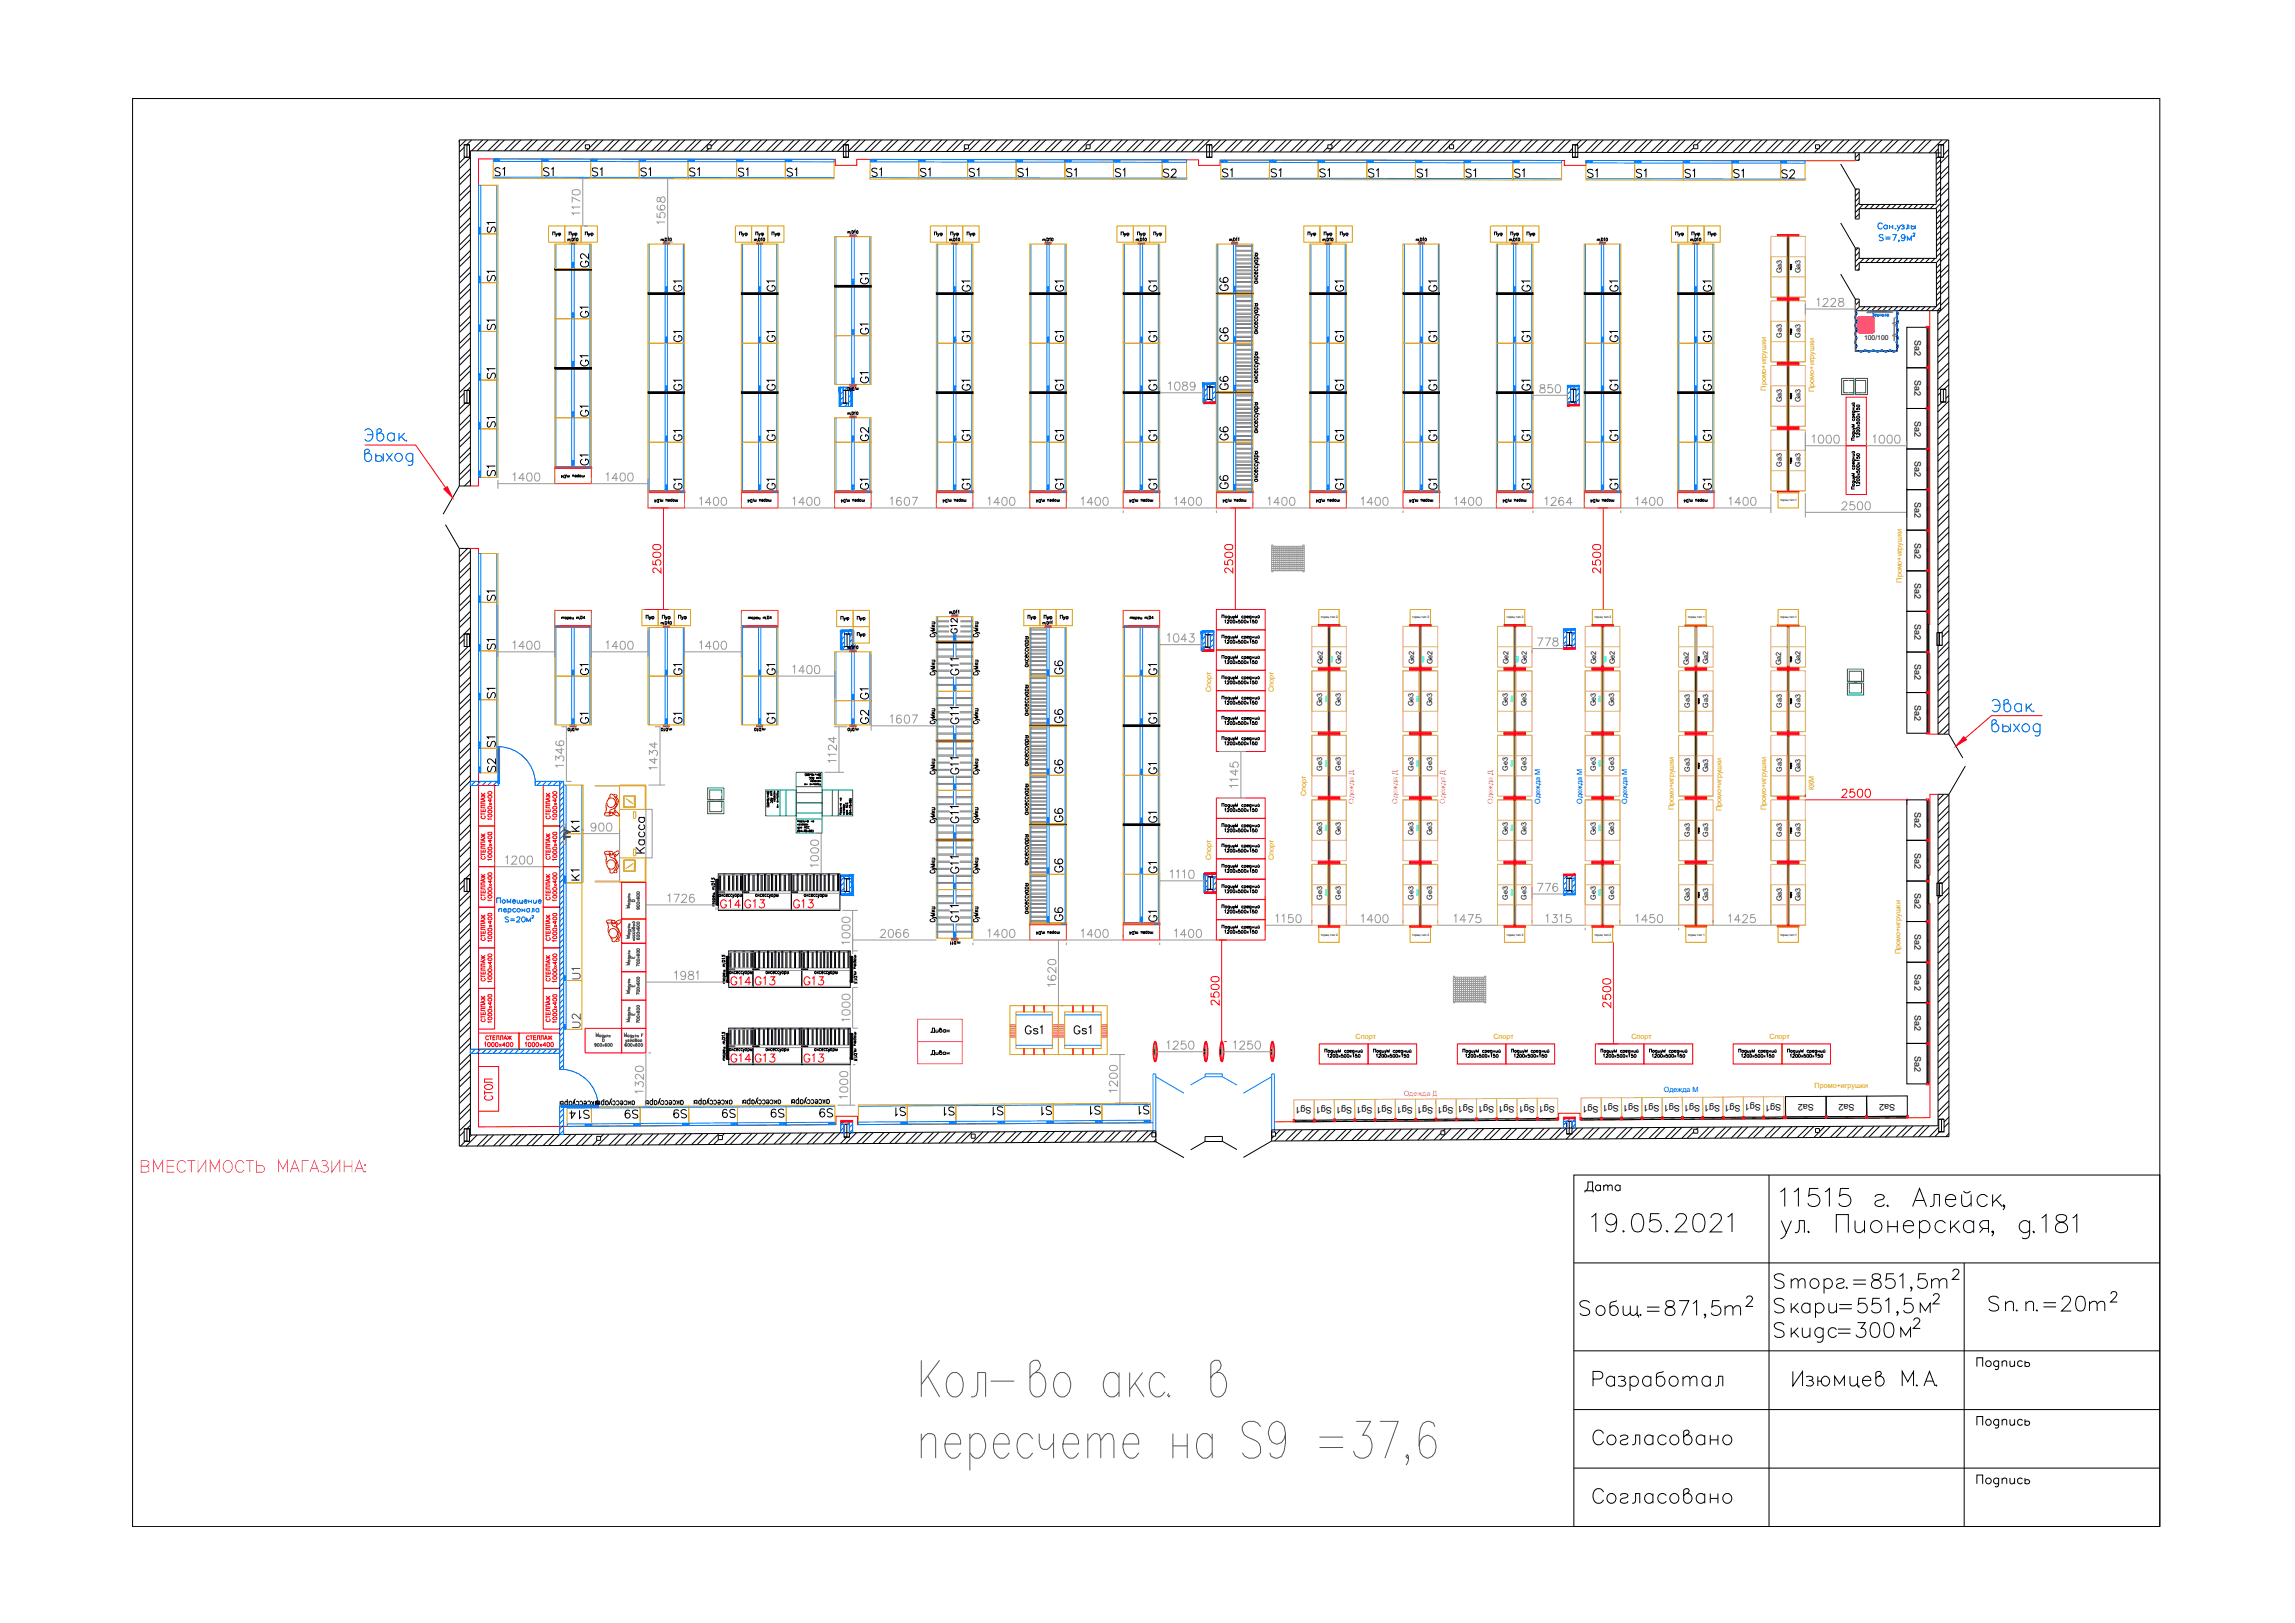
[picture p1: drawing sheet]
<svg xmlns="http://www.w3.org/2000/svg" width="420mm" height="297mm" viewBox="0 0 420 297" stroke-linecap="round" stroke-linejoin="round" font-family="sans-serif">
<defs><g id="words">
<g font-size="7.1">
<text x="290" y="226.8">19.05.2021</text>
<text x="290.3" y="255.8">Разработал</text>
</g>
<text font-size="6.6" x="327" y="255.4">Изюмцев М.А.</text>
<text font-size="6.2" x="290.3" y="265.6">Согласовано</text>
<text font-size="5.7" x="290.3" y="276.2">Согласовано</text>
<text font-size="5.3" fill="#f0f" x="24.7" y="215.9">ВМЕСТИМОСТЬ МАГАЗИНА:</text>
<g font-size="4.9">
<text x="89.3" y="33.5">S1</text>
<text x="98.4" y="33.5">S1</text>
<text x="289.3" y="33.9">S1</text>
<text x="298.4" y="33.9">S1</text>
<text x="307.3" y="33.9">S1</text>
<text x="316.1" y="33.9">S1</text>
<text x="87.8" y="43.7">S1</text>
<text x="87.8" y="52.6">S1</text>
<text x="281.2" y="54.7" transform="rotate(-90 281.2 54.7)">G1</text>
<text x="314.3" y="54.7" transform="rotate(-90 314.3 54.7)">G1</text>
<text x="281.2" y="63.9" transform="rotate(-90 281.2 63.9)">G1</text>
<text x="314.3" y="63.9" transform="rotate(-90 314.3 63.9)">G1</text>
<text x="87.8" y="70.6">S1</text>
<text x="310.4" y="72.7">G1</text>
<text x="87.8" y="79.4">S1</text>
<text x="277.3" y="81.8">G1</text>
<text x="310.4" y="81.8">G1</text>
<text x="87.8" y="111.1">S1</text>
<text x="87.8" y="119.9">S1</text>
<text x="87.8" y="129.1">S1</text>
<text x="132.6" y="195.8">G14</text>
<text x="136.9" y="195.8">G13</text>
<text x="146" y="195.8">G13</text>
<text x="189.4" y="205.3">S1</text>
<text x="198.3" y="205.3">S1</text>
<text x="288.9" y="219.4">Дата</text>
</g>
<g font-size="4.9" fill="#989898">
<text x="277.3" y="72.7">G1</text>
<text x="87.8" y="88.2">S1</text>
<text x="113.2" y="206">S9</text>
</g>
<g font-size="4.9" fill="#007fff">
<text x="277.3" y="90.7">G1</text>
<text x="310.4" y="90.7">G1</text>
<text x="103.4" y="180.3">U1</text>
<text x="107.2" y="189.4" transform="rotate(-90 107.2 189.4)">U2</text>
</g>
<text font-size="4.9" fill="#0ff" x="87.8" y="137.9">S1</text>
<text font-size="4.9" fill="#00f" x="103" y="206">S14</text>
<g font-size="4.4" fill="#989898">
<text x="107.2" y="33.5">S1</text>
<text x="212.7" y="72.7" transform="rotate(-90 212.7 72.7)">G1</text>
<text x="142.9" y="124.5" transform="rotate(-90 142.9 124.5)">G1</text>
<text x="106.9" y="153.5" transform="rotate(-90 106.9 153.5)">K1</text>
<text x="130.5" y="167.2">G14</text>
<text x="132.6" y="181.3">G14</text>
</g>
<g font-size="4.4">
<text x="116.1" y="33.5">S1</text>
<text x="124.9" y="33.5">S1</text>
<text x="134.1" y="33.5">S1</text>
<text x="142.9" y="33.5">S1</text>
<text x="158.4" y="33.5">S1</text>
<text x="167.2" y="33.5">S1</text>
<text x="176" y="33.5">S1</text>
<text x="185.2" y="33.5">S1</text>
<text x="194" y="33.5">S1</text>
<text x="202.8" y="33.5">S1</text>
<text x="222.6" y="33.5">S1</text>
<text x="231.4" y="33.5">S1</text>
<text x="240.2" y="33.5">S1</text>
<text x="249.4" y="33.5">S1</text>
<text x="258.2" y="33.5">S1</text>
<text x="267.1" y="33.5">S1</text>
<text x="276.2" y="33.5">S1</text>
<text x="108.7" y="50.1" transform="rotate(-90 108.7 50.1)">G2</text>
<text x="159.8" y="53.3" transform="rotate(-90 159.8 53.3)">G1</text>
<text x="108.7" y="59.3" transform="rotate(-90 108.7 59.3)">G1</text>
<text x="125.6" y="54.7" transform="rotate(-90 125.6 54.7)">G1</text>
<text x="142.9" y="54.7" transform="rotate(-90 142.9 54.7)">G1</text>
<text x="178.5" y="54.7" transform="rotate(-90 178.5 54.7)">G1</text>
<text x="195.4" y="54.7" transform="rotate(-90 195.4 54.7)">G1</text>
<text x="212.7" y="54.7" transform="rotate(-90 212.7 54.7)">G1</text>
<text x="225.8" y="54.3" transform="rotate(-90 225.8 54.3)">G6</text>
<text x="246.9" y="54.7" transform="rotate(-90 246.9 54.7)">G1</text>
<text x="263.9" y="54.7" transform="rotate(-90 263.9 54.7)">G1</text>
<text x="297" y="54.7" transform="rotate(-90 297 54.7)">G1</text>
<text x="87.8" y="61.4">S1</text>
<text x="125.6" y="63.9" transform="rotate(-90 125.6 63.9)">G1</text>
<text x="142.9" y="63.9" transform="rotate(-90 142.9 63.9)">G1</text>
<text x="159.8" y="62.4" transform="rotate(-90 159.8 62.4)">G1</text>
<text x="178.5" y="63.9" transform="rotate(-90 178.5 63.9)">G1</text>
<text x="195.4" y="63.9" transform="rotate(-90 195.4 63.9)">G1</text>
<text x="212.7" y="63.9" transform="rotate(-90 212.7 63.9)">G1</text>
<text x="225.8" y="63.5" transform="rotate(-90 225.8 63.5)">G6</text>
<text x="246.9" y="63.9" transform="rotate(-90 246.9 63.9)">G1</text>
<text x="263.9" y="63.9" transform="rotate(-90 263.9 63.9)">G1</text>
<text x="297" y="63.9" transform="rotate(-90 297 63.9)">G1</text>
<text x="108.7" y="68.1" transform="rotate(-90 108.7 68.1)">G1</text>
<text x="159.8" y="71.3" transform="rotate(-90 159.8 71.3)">G1</text>
<text x="108.7" y="77.3" transform="rotate(-90 108.7 77.3)">G1</text>
<text x="125.6" y="72.7" transform="rotate(-90 125.6 72.7)">G1</text>
<text x="142.9" y="72.7" transform="rotate(-90 142.9 72.7)">G1</text>
<text x="178.5" y="72.7" transform="rotate(-90 178.5 72.7)">G1</text>
<text x="195.4" y="72.7" transform="rotate(-90 195.4 72.7)">G1</text>
<text x="225.8" y="72.7" transform="rotate(-90 225.8 72.7)">G6</text>
<text x="246.9" y="72.7" transform="rotate(-90 246.9 72.7)">G1</text>
<text x="263.9" y="72.7" transform="rotate(-90 263.9 72.7)">G1</text>
<text x="297" y="72.7" transform="rotate(-90 297 72.7)">G1</text>
<text x="125.6" y="81.8" transform="rotate(-90 125.6 81.8)">G1</text>
<text x="142.9" y="81.8" transform="rotate(-90 142.9 81.8)">G1</text>
<text x="159.8" y="81.8" transform="rotate(-90 159.8 81.8)">G2</text>
<text x="178.5" y="81.8" transform="rotate(-90 178.5 81.8)">G1</text>
<text x="195.4" y="81.8" transform="rotate(-90 195.4 81.8)">G1</text>
<text x="212.7" y="81.8" transform="rotate(-90 212.7 81.8)">G1</text>
<text x="225.8" y="81.8" transform="rotate(-90 225.8 81.8)">G6</text>
<text x="246.9" y="81.8" transform="rotate(-90 246.9 81.8)">G1</text>
<text x="263.9" y="81.8" transform="rotate(-90 263.9 81.8)">G1</text>
<text x="297" y="81.8" transform="rotate(-90 297 81.8)">G1</text>
<text x="225.8" y="90.7" transform="rotate(-90 225.8 90.7)">G6</text>
<text x="108.7" y="124.5" transform="rotate(-90 108.7 124.5)">G1</text>
<text x="125.6" y="124.5" transform="rotate(-90 125.6 124.5)">G1</text>
<text x="176.4" y="124.9" transform="rotate(-90 176.4 124.9)">G11</text>
<text x="195.4" y="124.5" transform="rotate(-90 195.4 124.5)">G6</text>
<text x="212.7" y="124.5" transform="rotate(-90 212.7 124.5)">G1</text>
<text x="159.8" y="129.1" transform="rotate(-90 159.8 129.1)">G1</text>
<text x="108.7" y="133.7" transform="rotate(-90 108.7 133.7)">G1</text>
<text x="125.6" y="133.7" transform="rotate(-90 125.6 133.7)">G1</text>
<text x="142.9" y="133.7" transform="rotate(-90 142.9 133.7)">G1</text>
<text x="159.8" y="133.7" transform="rotate(-90 159.8 133.7)">G2</text>
<text x="176.4" y="133.7" transform="rotate(-90 176.4 133.7)">G11</text>
<text x="195.4" y="133.3" transform="rotate(-90 195.4 133.3)">G6</text>
<text x="212.7" y="133.7" transform="rotate(-90 212.7 133.7)">G1</text>
<text x="176.4" y="142.9" transform="rotate(-90 176.4 142.9)">G11</text>
<text x="195.4" y="142.9" transform="rotate(-90 195.4 142.9)">G6</text>
<text x="212.7" y="142.9" transform="rotate(-90 212.7 142.9)">G1</text>
<text x="176.4" y="151.7" transform="rotate(-90 176.4 151.7)">G11</text>
<text x="195.4" y="151.7" transform="rotate(-90 195.4 151.7)">G6</text>
<text x="212.7" y="151.7" transform="rotate(-90 212.7 151.7)">G1</text>
<text x="176.4" y="160.9" transform="rotate(-90 176.4 160.9)">G11</text>
<text x="195.4" y="160.9" transform="rotate(-90 195.4 160.9)">G6</text>
<text x="212.7" y="160.9" transform="rotate(-90 212.7 160.9)">G1</text>
<text x="106.9" y="162.3" transform="rotate(-90 106.9 162.3)">K1</text>
<text x="135.1" y="167.2">G13</text>
<text x="143.9" y="167.2">G13</text>
<text x="176.4" y="170" transform="rotate(-90 176.4 170)">G11</text>
<text x="195.4" y="169.7" transform="rotate(-90 195.4 169.7)">G6</text>
<text x="136.9" y="181.3">G13</text>
<text x="146" y="181.3">G13</text>
<text x="186.6" y="190.5">Gs1</text>
<text x="195.4" y="190.5">Gs1</text>
<text x="122.1" y="205.7">S9</text>
<text x="130.9" y="205.7">S9</text>
<text x="140.1" y="205.7">S9</text>
<text x="162.6" y="205.3">S1</text>
<text x="171.8" y="205.3">S1</text>
<text x="180.6" y="205.3">S1</text>
<text x="207.4" y="205">S1</text>
</g>
<g font-size="4.4" fill="#dda500">
<text x="211.7" y="33.5">S2</text>
<text x="324.9" y="33.9">S2</text>
<text x="91.7" y="142.5" transform="rotate(-90 91.7 142.5)">S2</text>
</g>
<g font-size="4.4" fill="#007fff">
<text x="108.7" y="86.4" transform="rotate(-90 108.7 86.4)">G1</text>
<text x="125.6" y="90.7" transform="rotate(-90 125.6 90.7)">G1</text>
<text x="142.9" y="90.7" transform="rotate(-90 142.9 90.7)">G1</text>
<text x="159.8" y="90.7" transform="rotate(-90 159.8 90.7)">G1</text>
<text x="178.5" y="90.7" transform="rotate(-90 178.5 90.7)">G1</text>
<text x="195.4" y="90.7" transform="rotate(-90 195.4 90.7)">G1</text>
<text x="212.7" y="90.7" transform="rotate(-90 212.7 90.7)">G1</text>
<text x="246.9" y="90.7" transform="rotate(-90 246.9 90.7)">G1</text>
<text x="263.9" y="90.7" transform="rotate(-90 263.9 90.7)">G1</text>
<text x="297" y="90.7" transform="rotate(-90 297 90.7)">G1</text>
<text x="212.7" y="169.7" transform="rotate(-90 212.7 169.7)">G1</text>
</g>
<text font-size="4.4" fill="#00f" x="148.9" y="205.7">S9</text>
<text font-size="4" fill="#ff3f00" x="176" y="117.1" transform="rotate(-90 176 117.1)">G12</text>
<text font-size="4" fill="#0f0" x="105.1" y="154.9" transform="rotate(-90 105.1 154.9)">TV</text>
<g font-size="3.5">
<text x="169.7" y="44.4">Пуф</text>
<text x="308.3" y="44.4">Пуф</text>
</g>
<g font-size="1.6">
<text x="350.5" y="62.1" transform="rotate(90 350.5 62.1)">Sa2</text>
<text x="350.5" y="69.6" transform="rotate(90 350.5 69.6)">Sa2</text>
<text x="350.5" y="77" transform="rotate(90 350.5 77)">Sa2</text>
<text x="350.5" y="84.5" transform="rotate(90 350.5 84.5)">Sa2</text>
<text x="350.5" y="91.9" transform="rotate(90 350.5 91.9)">Sa2</text>
<text x="350.5" y="99.3" transform="rotate(90 350.5 99.3)">Sa2</text>
<text x="350.5" y="106.7" transform="rotate(90 350.5 106.7)">Sa2</text>
<text x="350.5" y="114.2" transform="rotate(90 350.5 114.2)">Sa2</text>
<text x="350.5" y="121.6" transform="rotate(90 350.5 121.6)">Sa2</text>
<text x="350.5" y="129" transform="rotate(90 350.5 129)">Sa2</text>
<text x="350.5" y="148.6" transform="rotate(90 350.5 148.6)">Sa2</text>
<text x="350.5" y="156" transform="rotate(90 350.5 156)">Sa2</text>
<text x="350.5" y="163.5" transform="rotate(90 350.5 163.5)">Sa2</text>
<text x="350.5" y="170.9" transform="rotate(90 350.5 170.9)">Sa2</text>
<text x="350.5" y="178.4" transform="rotate(90 350.5 178.4)">Sa2</text>
<text x="350.5" y="185.8" transform="rotate(90 350.5 185.8)">Sa2</text>
<text x="350.5" y="193.2" transform="rotate(90 350.5 193.2)">Sa2</text>
<text x="240.1" y="202.7" transform="rotate(-180 240.1 202.7)">Sg1</text>
<text x="243.8" y="202.6" transform="rotate(179 243.8 202.6)">Sg1</text>
<text x="247.5" y="202.6" transform="rotate(-180 247.5 202.6)">Sg1</text>
<text x="251.3" y="202.6" transform="rotate(-180 251.3 202.6)">Sg1</text>
<text x="254.9" y="202.6" transform="rotate(179 254.9 202.6)">Sg1</text>
<text x="258.7" y="202.6" transform="rotate(-180 258.7 202.6)">Sg1</text>
<text x="262.4" y="202.5" transform="rotate(179 262.4 202.5)">Sg1</text>
<text x="266.1" y="202.5" transform="rotate(-180 266.1 202.5)">Sg1</text>
<text x="269.8" y="202.5" transform="rotate(-180 269.8 202.5)">Sg1</text>
<text x="273.5" y="202.5" transform="rotate(179 273.5 202.5)">Sg1</text>
<text x="277.3" y="202.4" transform="rotate(-180 277.3 202.4)">Sg1</text>
<text x="281" y="202.4" transform="rotate(179 281 202.4)">Sg1</text>
<text x="284.7" y="202.4" transform="rotate(-180 284.7 202.4)">Sg1</text>
<text x="292.7" y="202.4" transform="rotate(179 292.7 202.4)">Sg1</text>
<text x="296.4" y="202.3" transform="rotate(-180 296.4 202.3)">Sg1</text>
<text x="300.1" y="202.3" transform="rotate(179 300.1 202.3)">Sg1</text>
<text x="303.8" y="202.3" transform="rotate(-180 303.8 202.3)">Sg1</text>
<text x="307.5" y="202.2" transform="rotate(179 307.5 202.2)">Sg1</text>
<text x="311.2" y="202.2" transform="rotate(-180 311.2 202.2)">Sg1</text>
<text x="314.9" y="202.2" transform="rotate(-180 314.9 202.2)">Sg1</text>
<text x="318.7" y="202.2" transform="rotate(179 318.7 202.2)">Sg1</text>
<text x="322.4" y="202.1" transform="rotate(-180 322.4 202.1)">Sg1</text>
<text x="326.1" y="202.1" transform="rotate(179 326.1 202.1)">Sg1</text>
<text x="332.1" y="202.1" transform="rotate(179 332.1 202.1)">Sa2</text>
<text x="339.5" y="202.1" transform="rotate(179 339.5 202.1)">Sa2</text>
<text x="346.9" y="202" transform="rotate(179 346.9 202)">Sa2</text>
</g>
<g font-size="1.3">
<text x="326.2" y="50" transform="rotate(-90 326.2 50)">Ga3</text>
<text x="329.6" y="50" transform="rotate(-90 329.6 50)">Ga3</text>
<text x="326.2" y="61.8" transform="rotate(-90 326.2 61.8)">Ga3</text>
<text x="329.6" y="61.8" transform="rotate(-90 329.6 61.8)">Ga3</text>
<text x="326.2" y="73.6" transform="rotate(-90 326.2 73.6)">Ga3</text>
<text x="329.6" y="73.7" transform="rotate(-90 329.6 73.7)">Ga3</text>
<text x="326.2" y="85.4" transform="rotate(-90 326.2 85.4)">Ga3</text>
<text x="329.6" y="85.5" transform="rotate(-90 329.6 85.5)">Ga3</text>
<text x="242.2" y="121.6" transform="rotate(-90 242.2 121.6)">Ge2</text>
<text x="245.5" y="121.6" transform="rotate(-90 245.5 121.6)">Ge2</text>
<text x="258.9" y="121.6" transform="rotate(-90 258.9 121.6)">Ge2</text>
<text x="262.3" y="121.6" transform="rotate(-90 262.3 121.6)">Ge2</text>
<text x="276.2" y="121.6" transform="rotate(-90 276.2 121.6)">Ge2</text>
<text x="279.5" y="121.6" transform="rotate(-90 279.5 121.6)">Ge2</text>
<text x="292.2" y="121.6" transform="rotate(-90 292.2 121.6)">Ge2</text>
<text x="295.6" y="121.6" transform="rotate(-90 295.6 121.6)">Ge2</text>
<text x="309.2" y="121.8" transform="rotate(-90 309.2 121.8)">Ga2</text>
<text x="312.7" y="121.6" transform="rotate(-90 312.7 121.6)">Ga2</text>
<text x="326.1" y="121.8" transform="rotate(-90 326.1 121.8)">Ga2</text>
<text x="329.6" y="121.6" transform="rotate(-90 329.6 121.6)">Ga2</text>
<text x="242.1" y="129.3" transform="rotate(-90 242.1 129.3)">Gе3</text>
<text x="245.5" y="129.3" transform="rotate(-90 245.5 129.3)">Gе3</text>
<text x="258.8" y="129.3" transform="rotate(-90 258.8 129.3)">Gе3</text>
<text x="262.2" y="129.3" transform="rotate(-90 262.2 129.3)">Gе3</text>
<text x="276.1" y="129.3" transform="rotate(-90 276.1 129.3)">Gе3</text>
<text x="279.5" y="129.3" transform="rotate(-90 279.5 129.3)">Gе3</text>
<text x="292.2" y="129.3" transform="rotate(-90 292.2 129.3)">Gе3</text>
<text x="295.5" y="129.3" transform="rotate(-90 295.5 129.3)">Gе3</text>
<text x="309.3" y="129.5" transform="rotate(-90 309.3 129.5)">Ga3</text>
<text x="312.7" y="129.5" transform="rotate(-90 312.7 129.5)">Ga3</text>
<text x="326.2" y="129.5" transform="rotate(-90 326.2 129.5)">Ga3</text>
<text x="329.6" y="129.5" transform="rotate(-90 329.6 129.5)">Ga3</text>
<text x="242.1" y="141.1" transform="rotate(-90 242.1 141.1)">Gе3</text>
<text x="245.5" y="141.1" transform="rotate(-90 245.5 141.1)">Gе3</text>
<text x="258.8" y="141.1" transform="rotate(-90 258.8 141.1)">Gе3</text>
<text x="262.2" y="141.1" transform="rotate(-90 262.2 141.1)">Gе3</text>
<text x="276.1" y="141.1" transform="rotate(-90 276.1 141.1)">Gе3</text>
<text x="279.5" y="141.1" transform="rotate(-90 279.5 141.1)">Gе3</text>
<text x="292.2" y="141.1" transform="rotate(-90 292.2 141.1)">Gе3</text>
<text x="295.5" y="141.1" transform="rotate(-90 295.5 141.1)">Gе3</text>
<text x="309.3" y="141.3" transform="rotate(-90 309.3 141.3)">Ga3</text>
<text x="312.7" y="141.4" transform="rotate(-90 312.7 141.4)">Ga3</text>
<text x="326.2" y="141.3" transform="rotate(-90 326.2 141.3)">Ga3</text>
<text x="329.6" y="141.4" transform="rotate(-90 329.6 141.4)">Ga3</text>
<text x="242.1" y="152.9" transform="rotate(-90 242.1 152.9)">Gе3</text>
<text x="245.5" y="152.9" transform="rotate(-90 245.5 152.9)">Gе3</text>
<text x="258.8" y="152.9" transform="rotate(-90 258.8 152.9)">Gе3</text>
<text x="262.2" y="152.9" transform="rotate(-90 262.2 152.9)">Gе3</text>
<text x="276.1" y="152.9" transform="rotate(-90 276.1 152.9)">Gе3</text>
<text x="279.5" y="152.9" transform="rotate(-90 279.5 152.9)">Gе3</text>
<text x="292.2" y="152.9" transform="rotate(-90 292.2 152.9)">Gе3</text>
<text x="295.5" y="152.9" transform="rotate(-90 295.5 152.9)">Gе3</text>
<text x="309.3" y="153.1" transform="rotate(-90 309.3 153.1)">Ga3</text>
<text x="312.7" y="153.2" transform="rotate(-90 312.7 153.2)">Ga3</text>
<text x="326.2" y="153.1" transform="rotate(-90 326.2 153.1)">Ga3</text>
<text x="329.6" y="153.2" transform="rotate(-90 329.6 153.2)">Ga3</text>
<text x="242.1" y="164.7" transform="rotate(-90 242.1 164.7)">Gе3</text>
<text x="245.5" y="164.7" transform="rotate(-90 245.5 164.7)">Gе3</text>
<text x="258.8" y="164.7" transform="rotate(-90 258.8 164.7)">Gе3</text>
<text x="262.2" y="164.7" transform="rotate(-90 262.2 164.7)">Gе3</text>
<text x="276.1" y="164.7" transform="rotate(-90 276.1 164.7)">Gе3</text>
<text x="279.5" y="164.7" transform="rotate(-90 279.5 164.7)">Gе3</text>
<text x="292.2" y="164.7" transform="rotate(-90 292.2 164.7)">Gе3</text>
<text x="295.5" y="164.7" transform="rotate(-90 295.5 164.7)">Gе3</text>
<text x="309.3" y="164.9" transform="rotate(-90 309.3 164.9)">Ga3</text>
<text x="312.7" y="165" transform="rotate(-90 312.7 165)">Ga3</text>
<text x="326.2" y="164.9" transform="rotate(-90 326.2 164.9)">Ga3</text>
<text x="329.6" y="165" transform="rotate(-90 329.6 165)">Ga3</text>
</g>
<g font-size="1.3" fill="#ff7f00">
<text x="323.4" y="71.5" transform="rotate(-90 323.4 71.5)">Промо+игрушки</text>
<text x="332.1" y="71.7" transform="rotate(-90 332.1 71.7)">Промо+игрушки</text>
<text x="348.2" y="106.6" transform="rotate(-90 348.2 106.6)">Промо+игрушки</text>
<text x="221.7" y="126.7" transform="rotate(-90 221.7 126.7)">Спорт</text>
<text x="233.2" y="126.7" transform="rotate(-90 233.2 126.7)">Спорт</text>
<text x="239.1" y="145.7" transform="rotate(-90 239.1 145.7)">Спорт</text>
<text x="306.5" y="148.3" transform="rotate(-90 306.5 148.3)">Промо+игрушки</text>
<text x="315.2" y="148.5" transform="rotate(-90 315.2 148.5)">Промо+игрушки</text>
<text x="323.4" y="148.3" transform="rotate(-90 323.4 148.3)">Промо+игрушки</text>
<text x="332.1" y="144.6" transform="rotate(-90 332.1 144.6)">ККМ</text>
<text x="221.7" y="157.5" transform="rotate(-90 221.7 157.5)">Спорт</text>
<text x="233.2" y="157.5" transform="rotate(-90 233.2 157.5)">Спорт</text>
<text x="348" y="174.6" transform="rotate(-90 348 174.6)">Промо+игрушки</text>
<text x="248.2" y="190.1">Спорт</text>
<text x="273.4" y="190.1">Спорт</text>
<text x="298.7" y="190.1">Спорт</text>
<text x="323.9" y="190.1">Спорт</text>
<text x="332.2" y="199.1">Промо+игрушки</text>
</g>
<g font-size="1.3" fill="#f0f">
<text x="247.9" y="147.1" transform="rotate(-90 247.9 147.1)">Одежда Д</text>
<text x="255.8" y="147.1" transform="rotate(-90 255.8 147.1)">Одежда Д</text>
<text x="264.6" y="147.1" transform="rotate(-90 264.6 147.1)">Одежда Д</text>
<text x="273.3" y="147.1" transform="rotate(-90 273.3 147.1)">Одежда Д</text>
<text x="257" y="200.5">Одежда Д</text>
</g>
<g font-size="1.3" fill="#00f">
<text x="282" y="147.1" transform="rotate(-90 282 147.1)">Одежда М</text>
<text x="289.7" y="147.1" transform="rotate(-90 289.7 147.1)">Одежда М</text>
<text x="297.9" y="147.1" transform="rotate(-90 297.9 147.1)">Одежда М</text>
<text x="304.6" y="199.9">Одежда М</text>
</g>
<text font-size="1.2" x="341.3" y="62.3">100/100</text>
<g font-size=".6">
<text x="325.9" y="91.7">торец тип 1</text>
<text x="241.8" y="113.1">торец тип 2</text>
<text x="258.5" y="113.1">торец тип 2</text>
<text x="275.8" y="113.1">торец тип 2</text>
<text x="291.9" y="113.1">торец тип 2</text>
<text x="309" y="113.1">торец тип 1</text>
<text x="325.9" y="113.1">торец тип 1</text>
<text x="241.8" y="171.2">торец тип 2</text>
<text x="258.5" y="171.2">торец тип 2</text>
<text x="275.8" y="171.2">торец тип 2</text>
<text x="291.9" y="171.2">торец тип 2</text>
<text x="309" y="171.2">торец тип 1</text>
<text x="325.9" y="171.2">торец тип 1</text>
</g>
<g font-size=".3">
<text x="352.8" y="63.2" transform="rotate(90 352.8 63.2)">2500</text>
<text x="352.8" y="70.6" transform="rotate(90 352.8 70.6)">2500</text>
<text x="352.8" y="78" transform="rotate(90 352.8 78)">2500</text>
<text x="352.8" y="85.4" transform="rotate(90 352.8 85.4)">2500</text>
<text x="352.8" y="92.9" transform="rotate(90 352.8 92.9)">2500</text>
<text x="352.8" y="100.3" transform="rotate(90 352.8 100.3)">2500</text>
<text x="352.8" y="107.7" transform="rotate(90 352.8 107.7)">2500</text>
<text x="352.8" y="115.1" transform="rotate(90 352.8 115.1)">2500</text>
<text x="352.8" y="122.6" transform="rotate(90 352.8 122.6)">2500</text>
<text x="352.8" y="130" transform="rotate(90 352.8 130)">2500</text>
<text x="352.9" y="149.6" transform="rotate(90 352.9 149.6)">2500</text>
<text x="352.9" y="157.1" transform="rotate(90 352.9 157.1)">2500</text>
<text x="352.9" y="164.5" transform="rotate(90 352.9 164.5)">2500</text>
<text x="352.9" y="171.9" transform="rotate(90 352.9 171.9)">2500</text>
<text x="352.9" y="179.4" transform="rotate(90 352.9 179.4)">2500</text>
<text x="352.9" y="186.8" transform="rotate(90 352.9 186.8)">2500</text>
<text x="352.9" y="194.2" transform="rotate(90 352.9 194.2)">2500</text>
<text x="239.2" y="205.1" transform="rotate(-180 239.2 205.1)">2500</text>
<text x="242.9" y="205" transform="rotate(-180 242.9 205)">2500</text>
<text x="246.6" y="205" transform="rotate(-180 246.6 205)">2500</text>
<text x="250.3" y="205" transform="rotate(-180 250.3 205)">2500</text>
<text x="254.1" y="204.9" transform="rotate(177 254.1 204.9)">2500</text>
<text x="257.8" y="204.9" transform="rotate(-180 257.8 204.9)">2500</text>
<text x="261.5" y="204.9" transform="rotate(-180 261.5 204.9)">2500</text>
<text x="265.2" y="204.9" transform="rotate(-180 265.2 204.9)">2500</text>
<text x="268.9" y="204.9" transform="rotate(-180 268.9 204.9)">2500</text>
<text x="272.6" y="204.8" transform="rotate(177 272.6 204.8)">2500</text>
<text x="276.4" y="204.8" transform="rotate(-180 276.4 204.8)">2500</text>
<text x="280" y="204.8" transform="rotate(-180 280 204.8)">2500</text>
<text x="283.8" y="204.7" transform="rotate(-180 283.8 204.7)">2500</text>
<text x="291.8" y="204.7" transform="rotate(177 291.8 204.7)">2500</text>
<text x="295.5" y="204.6" transform="rotate(-180 295.5 204.6)">2500</text>
<text x="299.2" y="204.6" transform="rotate(-180 299.2 204.6)">2500</text>
<text x="302.9" y="204.6" transform="rotate(-180 302.9 204.6)">2500</text>
<text x="306.6" y="204.6" transform="rotate(-180 306.6 204.6)">2500</text>
<text x="310.4" y="204.6" transform="rotate(-180 310.4 204.6)">2500</text>
<text x="314" y="204.6" transform="rotate(-180 314 204.6)">2500</text>
<text x="317.8" y="204.5" transform="rotate(177 317.8 204.5)">2500</text>
<text x="321.5" y="204.5" transform="rotate(-180 321.5 204.5)">2500</text>
<text x="325.2" y="204.5" transform="rotate(-180 325.2 204.5)">2500</text>
<text x="331.1" y="204.4" transform="rotate(177 331.1 204.4)">2500</text>
<text x="338.5" y="204.4" transform="rotate(-180 338.5 204.4)">2500</text>
<text x="345.9" y="204.3" transform="rotate(-180 345.9 204.3)">2500</text>
</g>
</g></defs>
<g fill="none" stroke="#f00" stroke-width=".18">
<path d="M101.6 85.7h6.7M118.6 90.2h6.7M135.7 90.2h6.7M152.8 90.2h6.7M171.4 90.2h6.7M188.5 90.2h6.7M205.6 90.2h6.7M222.7 90.2h6.7M239.8 90.2h6.7M256.9 90.2h6.6M274 90.2h6.6M290 90.2h6.7"/>
<path d="M307.1 90.2h6.7M101.6 114.5h6.7M135.7 114.5h6.7M205.6 114.5h6.7M87.6 143.8h3v7.4h-3zM87.6 151.2h3v7.4h-3zM87.6 158.6h3v7.4h-3zM88.1 148.1v.4h.7v-.4M88.1 145.1l.4 .4-.4 .4M88.1 155.5v.5h.7v-.5M88.1 152.6l.4 .4-.4 .3M88.1 160l.4 .4-.4 .4"/>
<path d="M88.1 149h.7M88.1 145.5h.7M88.1 156.4h.7M88.1 153h.7M88.1 148.7v.5M88.1 156.1v.5M88.3 149.3a.31 .31 0 0 0-.2 .4 .31 .31 0 0 0 .4 .2 .29 .29 0 0 0 .3-.3 .29 .29 0 0 0-.1-.3M88.3 156.7a.31 .31 0 0 0-.2 .4 .31 .31 0 0 0 .4 .2 .29 .29 0 0 0 .3-.3 .29 .29 0 0 0-.1-.3M88.4 145.6l.4 .3M88.4 153l.4 .3M88.4 148.1v.4M88.4 155.5v.5"/>
<path d="M88.5 145.5h.1M88.5 153h.1M88.6 146.1v.3M88.6 153.5v.4M88.8 147.4h-.7v.4h.6l.1 .2M88.8 146.7h-.7v.4h.6l.1 .1M88.8 146l-.7 .3 .7 .3M88.8 154.9h-.7v.3h.6l.1 .2M88.8 154.1h-.7v.5h.6l.1 .1M88.8 153.4l-.7 .3 .7 .3M88.8 145.1l-.4 .4M88.8 152.6l-.4 .3"/>
<path d="M88.8 160l-.4 .3M89.3 155.8h.7a.34 .34 0 0 1-.3 .4 .34 .34 0 0 1-.4-.4zM89.3 152.4h.7a.34 .34 0 0 1-.3 .4 .34 .34 0 0 1-.4-.4zM89.5 147l.6 .4M89.5 154.4l.6 .4M89.8 146.3v.5l-.5-.4h.8M89.8 153.7v.5l-.5-.4h.8M90.1 149.9h-.8l.2 .2M90.1 157.3h-.8l.2 .2M90.1 147l-.6 .4M90.1 154.4l-.6 .4M99.5 143.8h3v7.4h-3z"/>
<path d="M99.5 151.2h3v7.4h-3zM99.5 158.6h3v7.4h-3zM100 148.1v.4h.7v-.4M100 145.1l.3 .4-.3 .4M100 155.5v.5h.7v-.5M100 152.6l.3 .4-.3 .3M100 160l.3 .4-.3 .4M100 149h.7M100 148.7v.5M100 156.1v.5M100 145.5h.7M100 156.4h.7"/>
<path d="M100 153h.7M100.1 149.3a.33 .33 0 0 0 0 .5 .33 .33 0 0 0 .5 0 .33 .33 0 0 0 0-.5M100.1 156.7a.33 .33 0 0 0 0 .5 .33 .33 0 0 0 .5 0 .33 .33 0 0 0 0-.5M100.3 145.6l.4 .3M100.3 153l.4 .3M100.3 145.5h.1M100.3 153h.1M100.3 148.1v.4M100.3 155.5v.5M100.5 146.1v.3M100.5 153.5v.4M100.7 147.4h-.7v.4h.6l.1 .2"/>
<path d="M100.7 146.7h-.7v.4h.6l.1 .1M100.7 146l-.7 .3 .7 .3M100.7 154.9h-.7v.3h.6l.1 .2M100.7 154.1h-.7v.5h.6l.1 .1M100.7 153.4l-.7 .3 .7 .3M100.7 145.1l-.4 .4M100.7 152.6l-.4 .3M100.7 160l-.4 .3M101.2 149.1l.4-.1 .4 .2a.37 .37 0 0 1-.5 .3 .37 .37 0 0 1-.3-.4zM101.2 148.4l.4-.1 .4 .2a.36 .36 0 0 1-.4 .3 .36 .36 0 0 1-.4-.4zM101.2 147.7l.4-.1 .4 .2a.36 .36 0 0 1-.4 .3 .36 .36 0 0 1-.4-.4zM101.2 145.7l.4-.1 .4 .2a.37 .37 0 0 1-.5 .3 .37 .37 0 0 1-.3-.4z"/>
<path d="M101.2 145l.4-.1 .4 .2a.36 .36 0 0 1-.4 .3 .36 .36 0 0 1-.4-.4zM101.2 156.5l.4-.1 .4 .2a.36 .36 0 0 1-.4 .3 .36 .36 0 0 1-.4-.4zM101.2 159.9l.4-.2 .4 .2a.36 .36 0 0 1-.4 .3 .36 .36 0 0 1-.4-.3zM101.4 147l.6 .4M101.7 146.3v.5l-.5-.4h.8M102 157.3h-.8l.2 .2M102 147l-.6 .4M87.6 166h3v7.5h-3zM87.6 173.5h3v7.4h-3zM88.1 162.9v.5h.7v-.5M88.1 170.3v.5h.7v-.5M88.1 167.4l.4 .4-.4 .4"/>
<path d="M88.1 177.8v.5h.7v-.5M88.1 174.8l.4 .4-.4 .4M88.1 163.8h.7M88.1 160.4h.7M88.1 171.2h.7M88.1 167.8h.7M88.1 178.7h.7M88.1 175.2h.7M88.1 163.6v.4M88.1 171v.5M88.1 178.4v.5M88.3 164.2a.26 .26 0 0 0-.2 .3 .26 .26 0 0 0 .3 .2h.1a.26 .26 0 0 0 .3-.2 .26 .26 0 0 0-.1-.3"/>
<path d="M88.3 171.6a.31 .31 0 0 0-.2 .4 .31 .31 0 0 0 .4 .1 .29 .29 0 0 0 .3-.2 .29 .29 0 0 0-.1-.3M88.3 179a.26 .26 0 0 0-.2 .3 .26 .26 0 0 0 .3 .2h.1a.26 .26 0 0 0 .3-.2 .26 .26 0 0 0-.1-.3M88.4 175.3l.4 .4-.7 .3 .7 .3M88.4 160.4l.4 .4M88.4 167.9l.4 .3M88.4 163v.4M88.4 170.4v.4M88.4 177.8v.5M88.5 160.4h.1M88.5 167.8h.1M88.5 175.2h.1M88.6 161v.3"/>
<path d="M88.6 168.4v.3M88.6 175.8v.3M88.8 162.3h-.7v.4h.6l.1 .1M88.8 161.6h-.7v.4h.6l.1 .1M88.8 160.8l-.7 .3 .7 .3M88.8 169.7h-.7v.4h.6l.1 .2M88.8 169h-.7v.4h.6l.1 .1M88.8 168.3l-.7 .3 .7 .2M88.8 177.2h-.7v.3h.6l.1 .2M88.8 176.4h-.7v.4h.6l.1 .2M88.8 167.4l-.4 .3M88.8 174.8l-.4 .4"/>
<path d="M89.3 160.5a.38 .38 0 0 1 .5-.1 .38 .38 0 0 1 .2 .4 .38 .38 0 0 1-.4 .2 .38 .38 0 0 1-.3-.5zM89.3 170.7h.7a.34 .34 0 0 1-.3 .4 .34 .34 0 0 1-.4-.4zM89.3 167.3h.7a.34 .34 0 0 1-.3 .4 .34 .34 0 0 1-.4-.4zM89.3 175.4a.38 .38 0 0 1 .5-.1 .38 .38 0 0 1 .2 .4 .38 .38 0 0 1-.4 .1 .38 .38 0 0 1-.3-.4zM89.5 161.8l.6 .4M89.5 169.3l.6 .4M89.5 176.7l.6 .4M89.8 161.1v.5l-.5-.3h.8M89.8 168.5v.6l-.5-.4h.8M89.8 176v.5l-.5-.4h.8M90.1 164.8h-.8l.2 .1M90.1 172.2h-.8l.2 .1"/>
<path d="M90.1 179.6h-.8l.2 .2M90.1 161.8l-.6 .4M90.1 169.3l-.6 .4M90.1 176.7l-.6 .4M99.5 166h3v7.5h-3zM99.5 173.5h3v7.4h-3zM100 162.9v.5h.7v-.5M100 170.3v.5h.7v-.5M100 167.4l.3 .4-.3 .4M100 177.8v.5h.7v-.5M100 174.8l.3 .4-.3 .4M100 163.6v.4"/>
<path d="M100 171v.5M100 178.4v.5M100 163.8h.7M100 160.4h.7M100 171.2h.7M100 167.8h.7M100 178.7h.7M100 175.2h.7M100.1 164.2a.26 .26 0 0 0-.1 .3 .26 .26 0 0 0 .3 .2h.1a.26 .26 0 0 0 .3-.2 .26 .26 0 0 0-.1-.3M100.1 171.6a.33 .33 0 0 0 0 .5 .33 .33 0 0 0 .5 0 .33 .33 0 0 0 0-.5M100.1 179a.26 .26 0 0 0-.1 .3 .26 .26 0 0 0 .3 .2h.1a.26 .26 0 0 0 .3-.2 .26 .26 0 0 0-.1-.3M100.3 175.3l.4 .4-.7 .3 .7 .3"/>
<path d="M100.3 160.4l.4 .4M100.3 167.9l.4 .3M100.3 160.4h.1M100.3 167.8h.1M100.3 175.2h.1M100.3 163v.4M100.3 170.4v.4M100.3 177.8v.5M100.5 161v.3M100.5 168.4v.3M100.5 175.8v.3M100.7 162.3h-.7v.4h.6l.1 .1"/>
<path d="M100.7 161.6h-.7v.4h.6l.1 .1M100.7 160.8l-.7 .3 .7 .3M100.7 169.7h-.7v.4h.6l.1 .2M100.7 169h-.7v.4h.6l.1 .1M100.7 168.3l-.7 .3 .7 .2M100.7 177.2h-.7v.3h.6l.1 .2M100.7 176.4h-.7v.4h.6l.1 .2M100.7 167.4l-.4 .3M100.7 174.8l-.4 .4M101.2 164l.4-.1 .4 .2a.37 .37 0 0 1-.5 .3 .37 .37 0 0 1-.3-.4zM101.2 163.3l.4-.1 .4 .2a.36 .36 0 0 1-.4 .3 .36 .36 0 0 1-.4-.4zM101.2 162.6l.4-.2 .4 .2a.36 .36 0 0 1-.4 .3 .36 .36 0 0 1-.4-.3z"/>
<path d="M101.2 160.5l.4-.1 .4 .3a.41 .41 0 0 1-.4 .2 .41 .41 0 0 1-.4-.2zM101.2 171.4l.4-.1 .4 .2a.36 .36 0 0 1-.4 .3 .36 .36 0 0 1-.4-.4zM101.2 170.7l.6-.1 .2 .2a.41 .41 0 0 1-.4 .3 .41 .41 0 0 1-.4-.3zM101.2 170l.4-.1 .4 .2a.37 .37 0 0 1-.5 .3 .37 .37 0 0 1-.3-.4zM101.2 168l.4-.1 .4 .2a.36 .36 0 0 1-.4 .3 .36 .36 0 0 1-.4-.4zM101.2 167.3l.6-.1 .2 .2a.41 .41 0 0 1-.4 .2 .41 .41 0 0 1-.4-.2zM101.2 178.8l.4-.1 .4 .2a.37 .37 0 0 1-.5 .3 .37 .37 0 0 1-.3-.4zM101.2 178.1l.4-.1 .4 .2a.36 .36 0 0 1-.4 .3 .36 .36 0 0 1-.4-.4zM101.2 177.4l.4-.1 .4 .2a.36 .36 0 0 1-.4 .3 .36 .36 0 0 1-.4-.4zM101.2 175.4l.4-.1 .4 .2a.41 .41 0 0 1-.4 .3 .41 .41 0 0 1-.4-.3zM101.2 174.7l.4-.1 .4 .2a.36 .36 0 0 1-.4 .3 .36 .36 0 0 1-.4-.4zM101.4 161.8l.6 .4"/>
<path d="M101.4 169.3l.6 .4M101.4 176.7l.6 .4M101.7 161.1v.5l-.5-.3h.8M101.7 168.5v.6l-.5-.4h.8M101.7 176v.5l-.5-.4h.8M102 164.8h-.8l.2 .1M102 172.2h-.8l.2 .1M102 179.6h-.8l.2 .2M102 161.8l-.6 .4M102 169.3l-.6 .4M102 176.7l-.6 .4M113.8 172.6h.1"/>
<path d="M113.8 168.2h4.5v4.4h-4.5zM113.8 161.5h4.5v6.7h-4.5zM113.8 177.8h4.5v5.2h-4.5zM113.8 172.6h4.5v5.2h-4.5zM188.5 169.2h6.7M205.6 169.2h6.7M87.6 189.1h7.4v2.9h-7.4zM87.6 195.2h3.7v8.2h-3.7zM87.6 180.9h3v7.4h-3zM88.1 185.2v.5h.7v-.5M88.1 182.3l.4 .4-.4 .3M88.1 186.1h.7"/>
<path d="M88.1 182.7h.7M88.1 185.8v.6M88.3 186.4a.31 .31 0 0 0-.2 .5 .31 .31 0 0 0 .4 .1 .29 .29 0 0 0 .3-.2 .29 .29 0 0 0-.1-.4M88.4 182.8l.4 .2M88.4 185.3v.4M88.5 182.7h.1M88.6 183.2v.4M88.7 190.9l.2-.1v.8M88.7 200h1.5M88.7 199.6v.8M88.8 198.7a.84 .84 0 0 1 1.4 .4 .83 .83 0 0 1-.8 .3 .83 .83 0 0 1-.7-.6zM88.8 184.6h-.7v.4h.6l.1 .1"/>
<path d="M88.8 183.9h-.7v.4h.6l.1 .1M88.8 183.1l-.7 .3 .7 .3M88.8 182.3l-.4 .3M89.3 190.9l.2-.1a.36 .36 0 0 1 .3 .4 .36 .36 0 0 1-.4 .3zM89.3 185.5h.7a.34 .34 0 0 1-.3 .4 .34 .34 0 0 1-.4-.4zM89.3 182.1h.7a.34 .34 0 0 1-.3 .4 .34 .34 0 0 1-.4-.4zM89.5 189.7h-.1a.33 .33 0 0 0-.5 .2 .33 .33 0 0 0 .5 .3l.1-.1M89.5 189.6h.6M89.5 184.2l.6 .3M89.8 183.4v.5l-.5-.3h.8M89.8 189.6v.7M90 190.9l.2-.1a.36 .36 0 0 1 .3 .4 .36 .36 0 0 1-.4 .3z"/>
<path d="M90.1 187h-.8l.2 .2M90.1 184.2l-.6 .3M90.2 197.5h-1.5v.6h1.2l.3 .2M90.2 189.9h.4M90.7 189.6h-.5v.7h.5M90.8 190.8h.1a.41 .41 0 0 1 .3 .4 .41 .41 0 0 1-.3 .4l-.2-.4zM90.8 190.3l.1-.1v-.6h.4v.7M91.4 191.1l.4 .5M91.5 190.3l.2-.1v-.6h.3v.7M91.8 191.1l-.4 .5M92.2 190.3l.3-.7 .3 .7M92.3 190.1h.4"/>
<path d="M92.5 191.3h-.5l.3-.5v.8M92.8 190.8h.1a.36 .36 0 0 1 .3 .4 .36 .36 0 0 1-.4 .3l-.1-.3zM92.9 189.6l.3 .3 .5-.3M93.2 189.9l-.3 .4M93.2 189.9h.1M93.2 189.6v.7M93.3 189.9l.4 .4M93.4 190.9l.2-.1a.36 .36 0 0 1 .3 .4 .36 .36 0 0 1-.4 .3zM95 189.1h7.5v2.9h-7.5zM96.1 190.9l.2-.1v.8M96.8 190.8h.1a.37 .37 0 0 1 .3 .4 .37 .37 0 0 1-.4 .3zM96.9 189.7a.26 .26 0 0 0-.3-.1 .26 .26 0 0 0-.2 .3 .31 .31 0 0 0 .1 .4 .31 .31 0 0 0 .4-.1v-.1"/>
<path d="M97 189.6h.5M97.3 189.6v.7M97.5 190.8h.1a.41 .41 0 0 1 .3 .4 .41 .41 0 0 1-.3 .4l-.2-.2zM97.7 189.9h.4M98.1 189.6h-.4v.7h.4M98.1 190.9l.2-.1a.36 .36 0 0 1 .3 .4 .36 .36 0 0 1-.4 .3zM98.2 190.3l.2-.1v-.6h.4v.7M98.8 191.1l.4 .5M98.9 190.3l.2-.1v-.6h.4v.7M99.2 191.1l-.4 .5M99.5 180.9h3v7.4h-3zM99.7 190.3l.2-.7 .3 .7"/>
<path d="M99.8 190.1h.3M100 185.2v.5h.7v-.5M100 182.3l.3 .4-.3 .3M100 191.3h-.6l.4-.5v.8M100 185.8v.6M100 186.1h.7M100 182.7h.7M100.1 186.4a.33 .33 0 0 0 0 .5 .33 .33 0 0 0 .5 0 .33 .33 0 0 0 0-.5M100.2 190.8h.1a.37 .37 0 0 1 .3 .4 .37 .37 0 0 1-.4 .3zM100.3 189.6l.4 .3 .4-.3M100.3 182.8l.4 .2M100.3 182.7h.1"/>
<path d="M100.3 185.3v.4M100.5 183.2v.4M100.6 189.9l-.3 .4M100.7 189.9h.1M100.7 189.6v.7M100.7 184.6h-.7v.4h.6l.1 .1M100.7 183.9h-.7v.4h.6l.1 .1M100.7 183.1l-.7 .3 .7 .3M100.7 182.3l-.4 .3M100.8 189.9l.3 .4M100.9 190.9l.2-.1a.41 .41 0 0 1 .2 .4 .41 .41 0 0 1-.2 .4l-.2-.2zM101.2 186.3l.4-.2 .4 .3a.36 .36 0 0 1-.4 .3 .36 .36 0 0 1-.4-.4z"/>
<path d="M101.2 185.5h.6l.2 .2a.41 .41 0 0 1-.4 .2 .41 .41 0 0 1-.4-.2zM101.2 184.8l.4-.1 .4 .3a.37 .37 0 0 1-.5 .3 .37 .37 0 0 1-.3-.5zM101.2 182.8l.4-.1 .4 .2a.36 .36 0 0 1-.4 .3 .36 .36 0 0 1-.4-.4zM101.2 182.1l.6-.1 .2 .2a.41 .41 0 0 1-.4 .3 .41 .41 0 0 1-.4-.3zM101.4 184.2l.6 .3M101.7 183.4v.5l-.5-.3h.8M102 187h-.8l.2 .2M102 184.2l-.6 .3M107.1 188.2h6.7v4.5h-6.7zM113.8 188.2h4.5v4.5h-4.5zM113.8 183h4.5v5.2h-4.5zM89 200.5l-.2 .1a.44 .44 0 0 0 0 .5 .44 .44 0 0 0 .5 .2h.5l.4-.3v-.2l-.4-.3"/>
<circle cx="89.7" cy="148.5" r=".34"/>
<circle cx="89.7" cy="149.3" r=".34"/>
<circle cx="89.7" cy="145.1" r=".34"/>
<circle cx="89.7" cy="155.3" r=".34"/>
<circle cx="89.7" cy="156.7" r=".34"/>
<circle cx="89.7" cy="147.8" r=".34"/>
<circle cx="89.7" cy="153.2" r=".34"/>
<circle cx="89.7" cy="160" r=".34"/>
<circle cx="89.7" cy="145.8" r=".33"/>
<circle cx="89.7" cy="171.5" r=".34"/>
<circle cx="89.7" cy="177.5" r=".34"/>
<circle cx="89.7" cy="168.1" r=".34"/>
<circle cx="89.7" cy="178.3" r=".34"/>
<circle cx="89.7" cy="163.4" r=".34"/>
<circle cx="89.7" cy="170.1" r=".34"/>
<circle cx="89.7" cy="174.8" r=".34"/>
<circle cx="89.7" cy="162.7" r=".34"/>
<circle cx="89.7" cy="164.1" r=".34"/>
<circle cx="89.7" cy="179" r=".33"/>
<circle cx="89.7" cy="183" r=".34"/>
<circle cx="89.7" cy="185" r=".34"/>
<circle cx="89.7" cy="186.4" r=".34"/>
</g>
<g fill="none" stroke="#00f" stroke-width=".18">
<path d="M344.6 41.1a.45 .45 0 0 0-.6-.2 .45 .45 0 0 0-.2 .6 .42 .42 0 0 0 .3 .4 .42 .42 0 0 0 .5-.2M344.8 43.1l-.3-.2-.5 .2 .1 .2 .7 .4a.42 .42 0 0 1-.3 .4 .42 .42 0 0 1-.5-.2M345.2 43.4h.9M345.2 43.7h.9M345.5 41.3a.36 .36 0 0 0-.5 0 .36 .36 0 0 0 0 .5 .36 .36 0 0 0 .5-.1M345.5 41.2v.7M345.9 41.5h.6M345.9 41.2v.7M346.5 42.9h.7l-.5 1.2M346.5 41.2v.7M346.9 41.9h.2zM347.3 41.2l.3 .7 .4-.7"/>
<path d="M347.6 41.9l-.3 .4M347.7 44h-.1h.1l-.1 .3M348 41.2h.5v.2l-.3 .1M348.4 41.5h.1l.1 .3-.6 .1M348.8 43.3a.36 .36 0 0 1-.6 .3 .36 .36 0 0 1-.1-.6 .36 .36 0 0 1 .6 .1l.1 .2a.56 .56 0 0 1-.5 .8l-.2-.2M348.9 41.9h.2l.1-.7h.3v.7M349.2 44.1v-.8l.4 .6 .3-.6v.8M349.9 41.5a.33 .33 0 0 1 .4-.1 .33 .33 0 0 1 .1 .4h-.5M349.9 41.2v.7M350.2 42.8l.3-.1v.3l-.3 .2h.4M350.6 41.2v.7M153.8 70.9h.6v2.9h-.6z"/>
<path d="M153.8 73.8h1.5v.6h-1.5zM154.1 70.9l-.3 .3M154.4 70.9h1.5v.6h-1.5zM154.4 71.7l-.6 .6M154.4 72.7l-.6 .6M154.4 73.7l-.6 .6M155.2 70.9l-.6 .6M155.3 73.8l-.6 .6M155.3 71.5h.6v2.9h-.6zM155.9 73.1l-.6 .6M155.9 74.1l-.2 .3M220.4 70.2h.6v2.9h-.6z"/>
<path d="M220.4 73.1h1.6v.6h-1.6zM220.8 70.2l-.4 .5M221 73.1l-.6 .6M221 71.1l-.6 .6M221 72.1l-.6 .6M286.9 70.7h.6v2.9h-.6zM286.9 73.6h1.6v.6h-1.6zM287.5 70.7l-.6 .5M287.5 70.7h1.6v.5h-1.6zM287.5 73.6h.1M287.5 71.6l-.6 .6M287.5 72.6l-.6 .6"/>
<path d="M287.5 73.6l-.6 .6M288.4 70.7l-.6 .5M288.5 71.2h.6v3h-.6zM289.1 71l-.6 .6M289.1 73l-1.1 1.2M289.1 72l-.6 .6M289.1 74l-.2 .2M154 115.4h.6v2.9h-.6zM154 118.3h1.6v.6h-1.6zM154.6 115.4h1.6v.6h-1.6zM154.6 115.4l-.6 .6M154.6 116.5l-.6 .6"/>
<path d="M154.6 117.4l-.6 .7M154.7 118.3l-.6 .6M155.6 116h.6v2.9h-.6zM155.6 115.4l-.6 .6M156.1 118.9h.1M156.2 115.9l-.6 .6M156.2 117.9l-1.1 1M156.2 116.9l-.6 .6M220.1 115.6h.6v2.8h-.6zM220.1 118.4h1.5v.6h-1.5zM220.5 115.6l-.4 .5M220.7 115.6h1.5v.6h-1.5z"/>
<path d="M220.7 116.5l-.6 .6M220.7 117.5l-.6 .6M220.7 118.4l-.6 .6M221.5 115.6l-.5 .6M221.6 116.2h.6v2.8h-.6zM222.2 115.9l-.6 .6M222.2 117.9l-1.2 1.1M222.2 116.9l-.6 .6M222.2 118.9l-.1 .1M286.2 115.2h.6v2.9h-.6zM286.2 118.1h1.6v.6h-1.6zM286.8 115.2h1.6v.6h-1.6z"/>
<path d="M286.8 116.3l-.6 .6M286.8 117.3l-.6 .6M286.9 115.2l-.7 .7M287 118.1l-.6 .6M287.8 115.8h.6v2.9h-.6zM288 115.2l-.6 .6M288.4 115.7l-.6 .6M288.4 117.8l-.9 .9M288.4 116.8l-.6 .5M91.3 136.7a6.9 6.9 0 0 1 6.7 6.6M86.1 143h5.2v.8h-5.2zM87 143l-.7 .8"/>
<path d="M98 143h4.5v.8h-4.5zM98 143h.1M99 143l-.7 .8M100 143l-.7 .8M101 143l-.7 .8M102 143l-.7 .8M102.5 143h.7v52.7h-.7zM103 143l-.7 .8M103.2 143.8l-.7 .8M103.2 144.9l-.7 .7M103.2 145.8l-.7 .8M103.2 146.9l-.7 .7"/>
<path d="M103.2 147.9l-.7 .7M103.2 155.9l-.7 .7M103.2 156.8l-.7 .8M220.5 159.9h.6v2.9h-.6zM221.1 159.9h1.6v.6h-1.6zM221.2 159.9l-.7 .7M222.3 159.9l-.6 .6M90.9 165.3v-1h.7v1M91.3 166.5l.3-.2h.2v.6M91.3 166.3v.6M92.2 166.5h.5a.31 .31 0 0 0-.4-.2 .31 .31 0 0 0-.2 .4 .31 .31 0 0 0 .4 .2l.2-.1M92.9 165.3v-.6l.3 .4 .3-.4v.6"/>
<path d="M93 166.4a.3 .3 0 0 1 .5 0 .3 .3 0 0 1 0 .4 .3 .3 0 0 1-.5 0M93 166.3v.9M93.1 167.9l-.2-.1-.4 .1 .1 .2 .5 .4-.2 .2-.4-.1M93.4 168.2h.8M93.4 168.5h.8M93.8 164.9l.6-.1a.3 .3 0 0 0-.5 0 .3 .3 0 0 0 0 .4 .3 .3 0 0 0 .5-.1M94.4 166.4a.3 .3 0 0 0-.4 0 .3 .3 0 0 0 0 .4 .3 .3 0 0 0 .4 0M94.6 168l.2-.2 .4 .2-.1 .3-.5 .4h.6M94.7 164.7l.1 .6h.1l.2-.2M95.1 164.7l.1 .6h.2l.2-.2M95.6 166.6h.5M95.6 166.3v.6"/>
<path d="M95.6 164.7l.1 .7M95.6 167.9a.43 .43 0 0 1 .6 .4 .43 .43 0 0 1-.6 .4l-.1-.3zM95.9 164.9h.6a.31 .31 0 0 0-.4-.2 .31 .31 0 0 0-.2 .4 .31 .31 0 0 0 .4 .2l.2-.2M96.1 166.3v.6M96.4 168.7v-.6l.4 .5 .3-.5v.6M96.8 165h.5M96.8 164.7v.6M97 166.4a.3 .3 0 0 0-.5 0 .3 .3 0 0 0 0 .4 .3 .3 0 0 0 .5 0M97 166.3v.6M97.3 166.9h.2v-.6h.3v.6M97.3 164.7v.6M97.4 167.7l.1-.1h.2l-.3 .4h.3"/>
<path d="M97.7 164.7v.6h.3l.2-.2M98.2 164.7v.6M98.5 164.9h.6a.31 .31 0 0 0-.4-.2 .31 .31 0 0 0-.2 .4 .31 .31 0 0 0 .4 .2l.2-.2M98.7 166.4a.3 .3 0 0 0-.5 0 .3 .3 0 0 0 0 .4 .3 .3 0 0 0 .5 0M98.7 166.3v.6M103.2 166.9l-.7 .7M103.2 169.9l-.7 .7M103.2 163.9l-.7 .7M103.2 164.8l-.7 .8M103.2 165.9l-.7 .7M103.2 167.9l-.7 .7M103.2 168.9l-.7 .7"/>
<path d="M103.2 170.9l-.7 .7M103.2 171.9l-.7 .7M103.2 172.9l-.7 .7M103.2 173.9l-.7 .7M153.9 160.2h.6v3h-.6zM153.9 163.2h1.6v.5h-1.6zM153.9 163.2h.1M154.5 160.2h1.6v.6h-1.6zM154.5 161.5l-.6 .6M154.5 162.6l-.6 .6M154.8 160.2l-.9 1M155 163.2l-.6 .5"/>
<path d="M155.5 160.8h.6v2.9h-.6zM155.8 160.2l-.5 .6M156.1 163l-.7 .7M156.1 161l-.6 .6M156.1 162l-.6 .6M220.5 162.8h1.6v.6h-1.6zM221.1 161l-.6 .6M221.1 162l-.6 .6M221.3 162.8l-.6 .6M222.1 160.5h.6v2.9h-.6zM222.7 160.4l-.6 .6M222.7 162.4l-.9 1"/>
<path d="M222.7 161.5l-.6 .6M286.2 160.1h.6v2.9h-.6zM286.2 163h1.6v.6h-1.6zM286.8 160.1h1.6v.6h-1.6zM286.8 161.4l-.6 .6M286.8 162.3l-.6 .6M287 160.1l-.8 .9M287.2 163l-.6 .6M287.8 160.7h.6v2.9h-.6zM288.1 160.1l-.6 .6M288.4 162.8l-.9 .8M288.4 160.8l-.6 .6"/>
<path d="M288.4 161.8l-.6 .6M86.1 192h16.4v.8h-16.4zM87 192l-.7 .8M88 192l-.7 .8M89 192l-.7 .8M90 192l-.7 .8M91 192l-.7 .8M92 192l-.7 .8M93 192l-.7 .8M94 192l-.7 .8M95 192l-.7 .8M96 192l-.7 .8"/>
<path d="M97 192l-.7 .8M98 192l-.7 .8M99 192l-.7 .8M100 192l-.7 .8M101 192l-.7 .8M102 192l-.7 .8M102.8 195.7a6.9 6.9 0 0 1 6.7 6.7M103.2 191.9l-.9 .9M103.2 181.9l-.7 .7M103.2 190.9l-.7 .7M103.2 192.9l-.7 .7M103.2 193.9l-.7 .7"/>
<path d="M103.2 194.9l-.7 .7M153.9 205.2h1.6v.6h-1.6zM153.9 205.8h.6v1.5h-.6zM154.5 207.3h.1M155.5 205.2h.6v2.1h-.6zM155.6 205.2l-.6 .6M156.1 205.7l-.6 .6M156.1 206.8l-.6 .5M286.2 205.2h.6v1.3h-.6zM286.2 204.6h2.2v.6h-2.2zM286.5 204.6l-.3 .3M286.8 205.3l-.6 .6"/>
<path d="M286.8 206.3l-.1 .2M287.5 204.6l-.6 .6M287.8 205.2h.6v1.3h-.6zM288.4 204.8l-.6 .6M288.4 205.8l-.6 .6"/>
<circle cx="92.2" cy="165" r=".31"/>
<circle cx="94.9" cy="166.6" r=".32"/>
</g>
<g fill="none" stroke="#000" stroke-width=".18">
<path d="M24.3 18h371.1v261.4h-371.1zM85 26.5h1v2.3h-1zM85 26.5h1M85 28.8h1M85 27l-.9 .9M85.1 28.8l-1 1M85.4 25.6l-1.3 1.2M85.5 26.5v2.3M86.1 30.9l-2 2M86.1 33.9l-2 2M86.1 36.8l-2 2.1M86.1 39.8l-2 2.1"/>
<path d="M86.1 28.8l-2 2.1M86.1 31.8l-2 2.1M86.1 34.8l-2 2.1M86.1 37.8l-2 2.1M86.3 25.6l-.9 .9M88.4 25.6l-2.1 2M89.3 25.6l-2 2M91.4 25.6l-2.1 2M92.3 25.6l-1.9 2M94.4 25.6l-2.1 2M95.3 25.6l-1.9 2M97.4 25.6l-2.1 2"/>
<path d="M98.4 25.6l-2.1 2M100.3 25.6l-1.9 2M101.4 25.6l-2.1 2M103.3 25.6l-2 2M104.4 25.6l-2.1 2M106.4 25.6l-2.1 2M107.2 26.5h.7v.7h-.7zM107.4 25.6l-2.1 2M107.8 27.2l-.5 .4M109.4 25.6l-1.5 1.5M110.4 25.6l-2.1 2M112.4 25.6l-2.1 2"/>
<path d="M113.4 25.6l-2 2M115.4 25.6l-2.1 2M116.4 25.6l-2.1 2M118.4 25.6l-2.1 2M119.4 25.6l-2.1 2M121.4 25.6l-2.1 2M122.4 25.6l-2.1 2M124.4 25.6l-2.1 2M125.4 25.6l-2.1 2M127.4 25.6l-2.1 2M128.4 25.6l-2.1 2M129.5 26.5h.7v.7h-.7z"/>
<path d="M129.5 26.5l-1.2 1.1M129.8 27.2l-.5 .4M130.4 25.6l-.9 .9M131.4 25.6l-1.2 1.2M133.4 25.6l-2.1 2M134.4 25.6l-2.1 2M136.4 25.6l-2.1 2.1M137.4 25.6l-2.1 2.1M139.4 25.6l-2.1 2.1M140.4 25.6l-2.1 2.1M142.4 25.6l-2.1 2.1M143.4 25.6l-2.1 2.1"/>
<path d="M145.4 25.6l-2.1 2.1M146.4 25.6l-2.1 2.1M148.4 25.6l-2.1 2.1M149.4 25.6l-2.1 2.1M151.4 25.6l-2.1 2.1M152.4 25.6l-2.1 2.1M154.4 26.5h.9v2.3h-.9zM154.4 26.5h.9M154.4 28.8h.9M154.4 25.6l-2.1 2.1M154.4 26.6l-1.1 1.1M154.9 26.5v2.3"/>
<path d="M155.4 25.6l-.9 .9M157.4 25.6l-2.1 2M158.4 25.6l-2.1 2.1M160.4 25.6l-2.1 2.1M161.4 25.6l-2.1 2.1M163.4 25.6l-2.1 2.1M164.4 25.6l-2.1 2.1M166.4 25.6l-2.1 2.1M167.4 25.6l-2.1 2.1M169.4 25.6l-2.1 2.1M170.4 25.6l-2.1 2.1M172.4 25.6l-2.1 2.1"/>
<path d="M173.4 25.6l-2.1 2.1M175.4 25.6l-2.1 2.1M176.4 25.6l-2.1 2.1M176.5 26.5h.8v.7h-.8zM176.8 27.2l-.5 .5M178.4 25.6l-1.1 1.1M179.4 25.6l-2.1 2.1M181.4 25.6l-2.1 2.1M182.4 25.6l-2.1 2.1M184.4 25.6l-2.1 2.1M185.4 25.6l-2.1 2.1M187.4 25.6l-2.1 2.1"/>
<path d="M188.4 25.6l-2.1 2.1M190.4 25.6l-2.1 2.1M191.4 25.6l-2.1 2.1M193.4 25.6l-2.1 2.1M194.4 25.6l-2.1 2.1M196.4 25.6l-2.1 2.2M197.4 25.6l-2.1 2.2M198.9 26.5h.7v.7h-.7zM198.9 27.2l-.6 .6M199.4 25.6l-2.1 2.2M200.4 25.6l-.9 .9M202.5 25.6l-2.2 2.2"/>
<path d="M203.4 25.6l-2.1 2.2M205.4 25.6l-2.1 2.2M206.4 25.6l-2.1 2.2M208.4 25.6l-2.1 2.2M209.4 25.6l-2.1 2.2M211.4 25.6l-2.1 2.2M212.4 25.6l-2.1 2.2M214.4 25.6l-2.1 2.2M215.4 25.6l-2.2 2.2M217.4 25.6l-2.1 2.2M218.5 25.6l-2.2 2.2M220.4 25.6l-2.2 2.2"/>
<path d="M220.9 26.5h1v2.3h-1zM220.9 26.5h1M220.9 28.8h1M221.4 26.5v2.3M221.5 25.6l-2.2 2.2M223.4 25.6l-1.5 1.6M224.5 25.6l-2.2 2.2M226.5 25.6l-2.2 2.2M227.5 25.6l-2.2 2.2M229.5 25.6l-2.2 2.2M230.4 25.6l-2.2 2.2M232.5 25.6l-2.2 2.2"/>
<path d="M233.4 25.6l-2.2 2.2M235.5 25.6l-2.3 2.2M236.4 25.6l-2.2 2.2M238.5 25.6l-2.3 2.2M239.5 25.6l-2.2 2.2M241.4 25.6l-2.2 2.2M242.5 25.6l-2.2 2.2M243.1 26.5h.8v.7h-.8zM243.1 27l-.9 .8M243.8 27.2l-.5 .6M244.4 25.6l-.8 .9M245.5 25.6l-1.6 1.6"/>
<path d="M247.5 25.6l-2.2 2.2M248.5 25.6l-2.3 2.2M250.5 25.6l-2.2 2.2M251.5 25.6l-2.3 2.2M253.5 25.6l-2.3 2.2M254.5 25.6l-2.3 2.2M256.5 25.6l-2.3 2.2M257.5 25.6l-2.3 2.2M259.5 25.6l-2.3 2.3M260.5 25.6l-2.3 2.3M262.5 25.6l-2.3 2.3M263.5 25.6l-2.3 2.3"/>
<path d="M265.4 26.5h.7v.7h-.7zM265.4 26.7l-1.2 1.2M265.5 25.6l-2.3 2.3M266.5 25.6l-.9 .9M268.5 25.6l-2.3 2.3M269.5 25.6l-2.3 2.3M271.5 25.6l-2.3 2.3M272.5 25.6l-2.3 2.3M274.5 25.6l-2.3 2.3M275.5 25.6l-2.3 2.3M277.5 25.6l-2.3 2.3M278.5 25.6l-2.3 2.3"/>
<path d="M280.5 25.6l-2.3 2.3M281.5 25.6l-2.3 2.3M283.5 25.6l-2.3 2.3M284.5 25.6l-2.3 2.3M286.5 25.6l-2.3 2.3M287.5 25.6l-2.3 2.3M287.9 26.5h1v2.3h-1zM287.9 26.5h1M287.9 27.2l-.7 .7M288.4 26.5v2.3M289.5 25.6l-.9 .9M290.5 25.6l-1.6 1.6"/>
<path d="M292.5 25.6l-2.3 2.3M293.5 25.6l-2.3 2.3M295.5 25.6l-2.3 2.3M296.5 25.6l-2.3 2.3M298.5 25.6l-2.3 2.3M299.5 25.6l-2.3 2.3M301.5 25.6l-2.3 2.3M302.5 25.6l-2.3 2.3M304.5 25.6l-2.3 2.3M305.5 25.6l-2.3 2.3M307.5 25.6l-2.3 2.3M308.5 25.6l-2.3 2.3"/>
<path d="M310.1 26.5h.7v.7h-.7zM310.1 27.1l-.9 .8M310.5 25.6l-2.3 2.3M311.5 25.6l-.9 .9M313.5 25.6l-2.3 2.3M314.5 25.6l-2.3 2.3M316.5 25.6l-2.3 2.3M317.5 25.6l-2.3 2.3M319.5 25.6l-2.3 2.3M320.5 25.6l-2.3 2.3M322.5 25.6l-2.3 2.3M323.5 25.6l-2.3 2.3"/>
<path d="M325.5 25.6l-2.3 2.3M326.5 25.6l-2.3 2.3M328.5 25.6l-2.3 2.3M329.5 25.6l-2.3 2.3M331.5 25.6l-2.3 2.3M332.4 26.5h.7v.7h-.7zM332.5 25.6l-2.3 2.3M332.9 27.2l-.7 .7M334.5 25.6l-1.4 1.4M335.5 25.6l-2.3 2.3M337 30l2.7 4.6M337.5 25.6l-2.3 2.3"/>
<path d="M338.5 25.6l-2.3 2.3M339.7 27.9v1.4h.7v-1.4M339.7 34.6v5.5h.7v-1.9h14.1v9.1h-14.1v-1.9h-.7M339.9 34.6l-.2 .3M340.4 28.2l-.7 .7M340.4 29.1l-.2 .2M340.4 35.1l-.7 .8M340.4 36.2l-.7 .7M340.4 37.1l-.7 .8M340.4 39.2l-.7 .7M340.5 25.6l-2.3 2.3M341.1 37.4l-1.4 1.5"/>
<path d="M341.5 25.6l-2.3 2.3M342.1 37.4l-.8 .8M343.1 37.4l-.7 .8M343.5 25.6l-2.3 2.3M344.1 37.4l-.8 .8M344.5 25.6l-2.3 2.3M345.1 37.4l-.7 .8M346.1 37.4l-.7 .8M346.6 25.6l-2.4 2.3M347.1 37.4l-.8 .8M347.5 25.6l-2.3 2.3M348.1 37.4l-.7 .8"/>
<path d="M349.1 37.4l-.7 .8M349.5 25.6l-2.3 2.4M350.1 37.4l-.8 .8M350.5 25.6l-2.3 2.4M351.1 37.4l-.7 .8M352.1 37.4l-.8 .8M352.5 25.6l-2.3 2.4M353.1 37.4l-.7 .8M353.5 25.6l-2.3 2.4M354.1 37.4l-.7 .8M354.5 28v9.4h-14.1v-2.8h-.7M354.6 28h-.1"/>
<path d="M354.9 26.5h.9v2.3h-.9zM354.9 26.5h.9M354.9 28.8h.9M354.9 28.7l-.4 .3M354.9 27.3l-.7 .7M355.3 29.3l-.8 .8M355.3 30.2l-.8 .8M355.3 31.2l-.8 .8M355.3 32.3l-.8 .8M355.3 33.2l-.8 .8M355.3 34.2l-.8 .9M355.3 35.3l-.8 .8"/>
<path d="M355.3 36.2l-.8 .8M355.3 37.3l-1 .9M355.3 38.3l-.8 .7M355.3 39.2l-.8 .8M355.3 28.8v28.1h-15.6M355.4 26.5l-.1 2.3M355.4 28l-269.3-.4v61.3h-2M355.5 25.6l-2.3 2.4M356.5 25.6l-.8 .9M356.8 27.3l-1 1M356.8 30.4l-1.5 1.4M356.8 33.4l-1.5 1.4"/>
<path d="M356.8 36.4l-1.5 1.4M356.8 39.4l-1.5 1.5M356.8 28.4l-1.5 1.4M356.8 31.4l-1.5 1.5M356.8 34.4l-1.5 1.5M356.8 37.4l-1.5 1.5M86.1 42.8l-2 2.1M86.1 45.8l-2 2.1M86.1 48.9l-2 2M86.1 51.9l-2 1.9M86.1 54.9l-2 2M86.1 57.9l-2 2"/>
<path d="M86.1 40.9l-2 1.9M86.1 43.9l-2 1.9M86.1 46.9l-2 2M86.1 49.9l-2 2M86.1 52.9l-2 2M86.1 55.9l-2 2M86.1 58.9l-2 2M101.6 49.3h6.7v.1h-6.7zM101.6 49.1h6.7v.2h-6.7zM118.6 53.7h6.7v.2h-6.7zM118.6 53.6h6.7v.1h-6.7zM135.7 53.7h6.7v.2h-6.7z"/>
<path d="M135.7 53.6h6.7v.1h-6.7zM152.8 52.4h6.7v.1h-6.7zM152.8 52.2h6.7v.2h-6.7zM171.4 53.7h6.7v.2h-6.7zM171.4 53.6h6.7v.1h-6.7zM188.5 53.7h6.7v.2h-6.7zM188.5 53.6h6.7v.1h-6.7zM205.6 53.7h6.7v.2h-6.7zM205.6 53.6h6.7v.1h-6.7zM222.7 53.7h6.7v.2h-6.7zM222.7 53.6h6.7v.1h-6.7zM239.8 53.7h6.7v.2h-6.7z"/>
<path d="M239.8 53.6h6.7v.1h-6.7zM256.9 53.7h6.6v.2h-6.6zM256.9 53.6h6.6v.1h-6.6zM274 53.7h6.6v.2h-6.6zM274 53.6h6.6v.1h-6.6zM290 53.7h6.7v.2h-6.7zM290 53.6h6.7v.1h-6.7zM307.1 53.7h6.7v.2h-6.7zM307.1 53.6h6.7v.1h-6.7zM327.3 55.2h.2v11.1h-.2zM327.3 43.4h.2v11.1h-.2zM327.8 49.4h.1"/>
<path d="M327.8 48.9v.2h.2v-.2l-.2 .1 .1 .1M328 49.3l-.2 .1M337 50.2l2.7 4.5M337 40.8l2.7 4.6M339.7 45.4v4h.7v-1.4h14.1M339.7 54.7v2.2M339.8 54.7l-.1 .2M340.2 45.4l-.5 .5M340.4 46.1l-.7 .8M340.4 47.2l-.7 .7M340.4 48.1l-.7 .8M340.4 49.1l-.3 .3"/>
<path d="M340.4 55.2l-.7 .7M340.4 56.1l-.7 .8M341.3 47.3l-.8 .7M341.4 56.1l-.7 .8M342.2 47.3l-.7 .7M342.4 56.1l-.7 .8M343.3 47.3l-.8 .7M343.4 56.1l-.7 .8M344.3 47.3l-.8 .7M344.4 56.1l-.7 .8M345.2 47.3l-.7 .7M345.4 56.1l-.7 .8"/>
<path d="M346.3 47.3l-.8 .7M346.4 56.1l-.7 .8M347.2 47.3l-.7 .7M347.4 56.1l-.7 .8M348.2 47.3l-.7 .7M348.4 56.1l-.7 .8M349.3 47.3l-.8 .7M349.4 56.1l-.7 .8M350.2 47.3l-.7 .7M350.4 56.1l-.7 .8M351.3 47.3l-.8 .7M351.4 56.1l-.7 .8"/>
<path d="M352.3 47.3l-.8 .7M352.4 56.1l-.7 .8M353.2 47.3l-.7 .7M353.4 56.1l-.7 .8M354.3 47.3l-.8 .7M354.4 56.1l-.7 .8M354.5 48v8.1h-14.1v-1.4h-.7M354.8 56.9v77.5h2M355.3 40.3l-.8 .8M355.3 41.2l-.8 .8M355.3 42.2l-.8 .9M355.3 43.3l-.8 .8"/>
<path d="M355.3 44.2l-.8 .8M355.3 45.3l-.8 .8M355.3 46.3l-.8 .7M355.3 47.2l-.8 .8M355.3 48.3l-.8 .8M355.3 49.3l-.8 .7M355.3 50.2l-.8 .9M355.3 51.3l-.8 .8M355.3 52.2l-.8 .8M355.3 53.3l-.8 .8M355.3 54.3l-.8 .8M355.3 55.2l-.8 .8"/>
<path d="M355.3 56.3l-.6 .6M356.8 40.4l-1.5 1.5M356.8 55.4l-2 2M356.8 42.4l-1.5 1.5M356.8 45.4l-1.5 1.5M356.8 48.4l-1.5 1.5M356.8 51.4l-1.5 1.5M356.8 54.4l-1.5 1.5M356.8 57.4l-2 2M356.8 43.3l-1.5 1.6M356.8 46.4l-1.5 1.5M356.8 49.4l-1.5 1.4"/>
<path d="M356.8 52.4l-1.5 1.4M356.8 58.4l-2 2M85 71.5h1v2.3h-1zM85 71.5h1M85 73.8h1M85 72l-.9 .9M85.2 73.8l-1.1 1.1M85.5 71.5v2.3M86.1 60.9l-2 2M86.1 63.9l-2 2M86.1 66.9l-2 2M86.1 69.9l-2 2"/>
<path d="M86.1 75.9l-2 2M86.1 78.9l-2 2M86.1 61.8l-2 2.1M86.1 64.9l-2 2M86.1 67.9l-2 2M86.1 70.9l-.6 .6M86.1 73.9l-2 2M86.1 76.9l-2 2M86.1 79.9l-2 2M101.6 67.4h6.7v.2h-6.7zM101.6 67.3h6.7v.1h-6.7zM118.6 71.9h6.7v.1h-6.7z"/>
<path d="M118.6 71.7h6.7v.2h-6.7zM135.7 71.9h6.7v.1h-6.7zM135.7 71.7h6.7v.2h-6.7zM154.4 71.5h.9M154.4 73.8h.9M154.8 71.5v2.3M171.4 71.9h6.7v.1h-6.7zM171.4 71.7h6.7v.2h-6.7zM188.5 71.9h6.7v.1h-6.7zM188.5 71.7h6.7v.2h-6.7zM205.6 71.9h6.7v.1h-6.7zM205.6 71.7h6.7v.2h-6.7z"/>
<path d="M222.7 71.9h6.7v.1h-6.7zM222.7 71.7h6.7v.2h-6.7zM239.8 71.9h6.7v.1h-6.7zM239.8 71.7h6.7v.2h-6.7zM256.9 71.9h6.6v.1h-6.6zM256.9 71.7h6.6v.2h-6.6zM274 71.9h6.6v.1h-6.6zM274 71.7h6.6v.2h-6.6zM287.5 71.2h1M287.5 73.6h1M288.1 71.2v2.4M290 71.9h6.7v.1h-6.7z"/>
<path d="M290 71.7h6.7v.2h-6.7zM307.1 71.9h6.7v.1h-6.7zM307.1 71.7h6.7v.2h-6.7zM327.3 78.8h.2v11.2h-.2zM327.3 67h.2v11.1h-.2zM327.8 73h.1M327.8 72.6v.1h.2v-.1h-.2l.1 .1M327.8 61.2h.1M327.8 60.7v.2h.2v-.2l-.2 .1 .1 .1M328 72.9l-.2 .1M328 61.1l-.2 .1M339 73.7v.3"/>
<path d="M339.1 79.2h.6v.2M339.1 78.2l.4 .2-.4 .2M339.1 75.2l.6 .1v.2M339.1 78.7h.4M339.1 76.5h.6M339.1 74.7h.4M339.1 75h.4M339.1 74.2h.4M339.1 73.7h.4M339.2 79.2a.17 .17 0 0 0 0 .3 .17 .17 0 0 0 .3 0 .17 .17 0 0 0-.1-.3M339.2 76.7a.19 .19 0 0 0 0 .2 .19 .19 0 0 0 .3 0 .19 .19 0 0 0-.1-.2M339.2 76.5a.17 .17 0 0 1 0-.2 .17 .17 0 0 1 .3 0 .17 .17 0 0 1-.1 .2"/>
<path d="M339.2 75.2a.19 .19 0 0 0 0 .3 .19 .19 0 0 0 .3 0 .19 .19 0 0 0-.1-.3M339.3 74.7v.3M339.4 78.7l.1 .2-.4 .1M339.4 74.2l.1 .3h-.4M339.4 73.7l.1 .3h-.4M339.4 75.7a.17 .17 0 0 1 .1 .3 .17 .17 0 0 1-.3 0 .17 .17 0 0 1 0-.3l.1 .3M339.5 78.4l.2 .2M339.5 77.7h-.4l.3 .2-.3 .2h.4M339.9 77.3v.2l.2 .1a.2 .2 0 0 1 0-.3 .2 .2 0 0 1 .3 0 .2 .2 0 0 1-.1 .3M339.9 74.7v.3h.2a.2 .2 0 0 1 0-.3 .2 .2 0 0 1 .3 0 .2 .2 0 0 1-.1 .3M340.1 77.7l.4 .3M340.1 75.7l.4 .3"/>
<path d="M340.5 79.9h-.6l.1 .2M340.5 79.2v.4l-.4-.3h-.1l-.1 .2 .1 .1M340.5 75.3h-.6l.1 .2M340.5 77.7l-.4 .3M340.5 75.7l-.4 .3M355.3 71.2h.9v2.4h-.9zM355.3 71.2h.9M355.3 73.6h.9M355.3 71.9l-.5 .5M355.6 73.6l-.8 .8M355.8 71.2v2.4M356.8 60.4l-2 2"/>
<path d="M356.8 63.4l-2 2M356.8 66.4l-2 2M356.8 69.4l-2 2M356.8 72.4l-.6 .5M356.8 75.4l-2 2M356.8 78.4l-2 2M356.8 61.4l-2 2M356.8 64.4l-2 2M356.8 67.4l-2 2M356.8 70.4l-.9 .8M356.8 73.4l-2 2M356.8 76.4l-2 2"/>
<path d="M356.8 79.4l-2 2M81.5 96l2.6 4.4M84.1 88.9v-63.3h272.7v108.8M84.1 88.9l-3 5.2M86.1 81.9l-2 2M86.1 84.9l-2 2M86.1 87.9l-1.1 1M86.1 82.9l-2 2M86.1 85.9l-2 2M86.1 88.9h-.1M327.8 84.4v.1h.2v-.1l-.2 .1h.1M328 84.8h-.3h.1"/>
<path d="M339 82.7v.2M339.1 88.1h.6v.2M339.1 87.2l.4 .1-.4 .2M339.1 84.2h.6v.2M339.1 87.6h.4M339.1 85.4h.6M339.1 83.7h.4M339.1 83.9h.4M339.1 83.1h.4M339.1 82.6h.4M339.2 88.1a.19 .19 0 0 0 0 .3 .19 .19 0 0 0 .3 0 .19 .19 0 0 0-.1-.3M339.2 85.6a.17 .17 0 0 0 0 .2 .17 .17 0 0 0 .3 0 .17 .17 0 0 0-.1-.2"/>
<path d="M339.2 85.4a.19 .19 0 0 1 0-.2 .19 .19 0 0 1 .3 0 .19 .19 0 0 1-.1 .2M339.2 84.2a.17 .17 0 0 0 0 .2 .17 .17 0 0 0 .3 0 .17 .17 0 0 0-.1-.2M339.3 83.7v.2M339.4 87.6l.1 .3h-.4M339.4 83.1l.1 .3h-.4M339.4 82.6l.1 .2-.4 .1M339.4 84.6a.19 .19 0 0 1 .1 .3 .19 .19 0 0 1-.3 0 .19 .19 0 0 1 0-.3l.1 .4M339.5 89.1h-.5v.4h.5M339.5 87.3l.2 .2M339.5 86.7h-.4l.3 .1-.3 .2h.4M339.5 80.2h-.5v.4h.5M339.9 86.2v.2l.2 .1a.19 .19 0 0 1 0-.3 .19 .19 0 0 1 .3 0 .19 .19 0 0 1 0 .3h-.1"/>
<path d="M339.9 83.6v.3h.2a.19 .19 0 0 1 0-.3 .19 .19 0 0 1 .3 0 .19 .19 0 0 1 0 .3h-.1M340.1 86.7l.4 .3M340.1 84.6l.4 .3M340.5 88.9h-.6l.1 .1M340.5 88.2v.4l-.5-.4-.1 .3h.1M340.5 84.2h-.6l.1 .2M340.5 86.7l-.4 .3M340.5 84.6l-.4 .3M356.8 81.4l-2 2M356.8 84.4l-2 2M356.8 87.4l-2 2M356.8 90.4l-2 2"/>
<path d="M356.8 93.4l-2 2M356.8 96.4l-2 2M356.8 99.4l-2 2M356.8 82.4l-2 2M356.8 85.4l-2 2M356.8 88.4l-2 2M356.8 91.4l-2 2M356.8 94.4l-2 2M356.8 97.4l-2 2M84.1 100.4v109.4l127.5-.8v-.9M84.1 100.4h2v107.3l125.5-.7v1.1M85 116h1v2.3h-1z"/>
<path d="M85 116h1M85 118.3h1M85 117l-.9 .9M85.5 116v2.3M85.6 100.4l-1.5 1.5M85.7 118.3l-1.6 1.6M86.1 102.9l-2 2M86.1 105.9l-2 2M86.1 108.9l-2 2M86.1 111.9l-2 2M86.1 114.9l-2 2M86.1 100.9l-2 2"/>
<path d="M86.1 103.9l-2 2M86.1 106.9l-2 2M86.1 109.9l-2 2M86.1 112.9l-2 2M86.1 115.9l-.1 .1M86.1 118.9l-2 2M154.6 116h1M154.6 118.3h1M155.1 116v2.3M170.5 116.1a.24 .24 0 0 0-.2 .3 .24 .24 0 0 0 .3 .1h.2a.24 .24 0 0 0 .4-.1 .24 .24 0 0 0-.2-.3M170.6 115.6l.6 .2-.6 .2M170.6 114.7h.6"/>
<path d="M170.6 114.4l.4 .3M170.6 113.8h.6M171 113.8l.2 .2-.1 .1-.5 .1M171.2 115.8l.3 .2M171.2 115h-.6l.4 .2-.4 .2h.6M171.2 114.3l-.4 .3M171.4 117.5h6.7v.1h-6.7zM171.4 117.3h6.7v.2h-6.7zM178.4 116.1a.24 .24 0 0 0-.2 .3 .24 .24 0 0 0 .3 .1h.2a.24 .24 0 0 0 .4-.1 .24 .24 0 0 0-.2-.3M178.5 115.6l.6 .2-.6 .2M178.5 114.7h.6M178.5 113.8h.6"/>
<path d="M178.5 114.4l.4 .3M178.9 113.8l.2 .2-.1 .1-.5 .1M179.1 115.8l.3 .2M179.1 115h-.6l.5 .2-.5 .2h.6M179.1 114.3l-.4 .3M220.7 116.2h.9M220.7 118.4h.9M221.1 116.2v2.2M223.7 116.8v-.6h.4v.6M223.7 113.1v-.5h.4v.5M224.2 117.3l.1-.1v.5M224.2 113.6l.1-.1v.5"/>
<path d="M224.7 117.3a.17 .17 0 0 1 .2-.1 .17 .17 0 0 1 .1 .1l-.3 .4h.3M224.7 113.6v-.1l.3 .1-.3 .4h.3M225.1 116.5a.19 .19 0 0 0-.3 0 .19 .19 0 0 0 0 .3 .19 .19 0 0 0 .3 0M225.1 116.5v.5h-.3M225.1 112.8a.19 .19 0 0 0-.3 0 .19 .19 0 0 0 0 .3 .19 .19 0 0 0 .3-.1M225.1 112.7v.6h-.3M225.3 116.5l.1 .3 .2-.1M225.3 112.7l.1 .4 .2-.1M225.6 112.7v.4M225.6 116.5v.3M225.7 116.5l.2 .3 .1-.3M225.7 112.7l.2 .4 .1-.4"/>
<path d="M225.8 117.2a.26 .26 0 0 1 .3 .3 .26 .26 0 0 1-.3 .2zM225.9 116.8l-.2 .2M225.9 113.1l-.2 .2M226.2 116.8v-.3l.2 .3 .1-.3v.3M226.2 113.1v-.4l.2 .3 .1-.3v.4M226.2 117.4l.3 .3M226.2 113.7l.3 .3M226.5 117.4l-.3 .3M226.5 113.7l-.3 .3M227 117.2h-.2l-.1 .2a.21 .21 0 0 1 .3 0 .21 .21 0 0 1 0 .3 .21 .21 0 0 1-.3-.1M227 113.5h-.2l-.1 .2a.21 .21 0 0 1 .3 0 .21 .21 0 0 1 0 .3 .21 .21 0 0 1-.3 0v-.1M227.6 116.5a.16 .16 0 0 0-.3 .1 .16 .16 0 0 0 .2 .2h.1"/>
<path d="M227.6 112.8a.17 .17 0 0 0-.2 0 .17 .17 0 0 0 0 .2 .17 .17 0 0 0 .2 0M227.8 116.5a.19 .19 0 0 1 .3 0 .19 .19 0 0 1 0 .3 .19 .19 0 0 1-.3 0M227.8 112.8a.19 .19 0 0 1 .2 0 .19 .19 0 0 1 0 .3 .19 .19 0 0 1-.2-.1M227.8 112.7v.6M227.8 116.5v.5M228.2 116.6l.4-.1a.19 .19 0 0 0-.3 0 .19 .19 0 0 0 0 .3 .19 .19 0 0 0 .3 0M228.2 112.9h.4a.18 .18 0 0 0-.2-.1 .18 .18 0 0 0-.2 .2 .18 .18 0 0 0 .2 .1l.2-.1M228.3 117.4l.3 .3M228.3 113.7l.3 .3M228.6 117.4l-.3 .3M228.6 113.7l-.3 .3M228.8 117.3l.2-.1v.5"/>
<path d="M228.8 113.6l.2-.1v.5M229 116.5h-.3a.18 .18 0 0 0 .1 .3 .18 .18 0 0 0 .2 0M229 116.5v.5h-.2M229 112.8a.17 .17 0 0 0-.2 0 .17 .17 0 0 0 0 .2 .17 .17 0 0 0 .2 0M229 112.7v.5l-.2 .1M229.2 112.7v.4M229.2 116.5v.3M229.2 116.6h.3M229.2 112.9h.3M229.5 112.7v.4M229.5 116.5v.3M229.6 117.2h-.3v.2a.21 .21 0 0 1 .3 0 .21 .21 0 0 1 0 .3l-.3-.1"/>
<path d="M229.6 113.5h-.3v.2a.19 .19 0 0 1 .3 0 .19 .19 0 0 1 0 .3 .19 .19 0 0 1-.3 0v-.1M229.8 116.5v.3l.3-.1M229.8 112.7v.4l.3-.1M230.1 112.7v.4M230.1 116.5v.3M230.3 116.5v.3l.3-.1M230.3 112.7v.4l.3-.1M230.3 116.3h.2M230.3 112.6h.2M230.6 112.7v.4M230.6 116.5v.3M286.8 115.8h1"/>
<path d="M286.8 118.1h1M287.3 115.8v2.3M354.6 115.8h1v2.3h-1zM354.6 115.8h1M354.6 118.1h1M355.1 115.8v2.3M356.8 102.4l-2 2M356.8 105.4l-2 2M356.8 108.4l-2 2M356.8 111.4l-2 2M356.8 114.4l-1.4 1.4M356.8 117.4l-2 2"/>
<path d="M356.8 100.4l-2 2M356.8 103.4l-2 2M356.8 106.4l-2 2M356.8 109.4l-2 2M356.8 112.4l-2 2M356.8 115.4l-1.2 1.2M356.8 118.4l-2 2M86.1 120.9l-2 2M86.1 123.9l-2 2M86.1 126.9l-2 2M86.1 129.9l-2 2M86.1 132.9l-2 2"/>
<path d="M86.1 135.9l-2 2M86.1 138.9l-2 2M86.1 121.9l-2 2M86.1 124.9l-2 2M86.1 127.9l-2 2M86.1 130.9l-2 2M86.1 133.9l-2 2M86.1 136.9l-2 2M86.1 139.9l-2 2M170.5 132a.26 .26 0 0 0-.2 .3 .26 .26 0 0 0 .3 .2h.2a.26 .26 0 0 0 .4-.2 .26 .26 0 0 0-.2-.3M170.5 123.1a.24 .24 0 0 0-.2 .3 .24 .24 0 0 0 .3 .1h.2a.24 .24 0 0 0 .4-.1 .24 .24 0 0 0-.2-.3M170.6 131.5l.6 .2-.6 .2"/>
<path d="M170.6 122.6l.6 .2-.6 .2M170.6 139.8h.6M170.6 139.5l.4 .3M170.6 138.9h.6M170.6 130.6h.6M170.6 130.3l.4 .3M170.6 129.7h.6M170.6 121.7h.6M170.6 121.4l.4 .3M170.6 120.8h.6M171 138.9l.1 .3-.5 .1M171 129.7l.2 .2-.1 .1-.5 .1"/>
<path d="M171 120.8l.2 .1-.1 .2-.5 .1M171.2 131.7l.3 .2M171.2 130.9h-.6l.4 .2-.4 .2h.6M171.2 122.8l.3 .2M171.2 122h-.6l.4 .2-.4 .2h.6M171.2 139.4l-.4 .3M171.2 130.2l-.4 .3M171.2 121.3l-.4 .2M171.4 135.6h6.7v.2h-6.7zM171.4 135.5h6.7v.1h-6.7zM178.4 132a.26 .26 0 0 0-.2 .3 .26 .26 0 0 0 .3 .2h.2a.26 .26 0 0 0 .4-.2 .26 .26 0 0 0-.2-.3M178.4 123.1a.24 .24 0 0 0-.2 .3 .24 .24 0 0 0 .3 .1h.2a.24 .24 0 0 0 .4-.1 .24 .24 0 0 0-.2-.3"/>
<path d="M178.5 131.5l.6 .2-.6 .2M178.5 122.6l.6 .2-.6 .2M178.5 139.8h.6M178.5 138.9h.6M178.5 139.5l.4 .3M178.5 130.6h.6M178.5 129.7h.6M178.5 130.3l.4 .3M178.5 121.7h.6M178.5 120.8h.6M178.5 121.4l.4 .3M178.9 138.9l.1 .3-.5 .1"/>
<path d="M178.9 129.7l.2 .2-.1 .1-.5 .1M178.9 120.8l.2 .1-.1 .2-.5 .1M179.1 131.7l.3 .2M179.1 130.9h-.6l.5 .2-.5 .2h.6M179.1 122.8l.3 .2M179.1 122h-.6l.5 .2-.5 .2h.6M179.1 139.4l-.4 .3M179.1 130.2l-.4 .3M179.1 121.3l-.4 .2M188.5 132.8h6.7v.2h-6.7zM188.5 132.7h6.7v.1h-6.7zM205.6 132.8h6.7v.2h-6.7z"/>
<path d="M205.6 132.7h6.7v.1h-6.7zM223.7 128v-.6h.4v.6M223.7 131.7v-.6h.4v.6M223.7 135.4v-.6h.4v.6M223.7 120.5v-.5h.4v.5M223.7 124.2v-.5h.4v.5M224.2 128.4l.1-.1v.6M224.2 132.2l.1-.2v.6M224.2 135.8h.1v.5M224.2 121l.1-.1v.6M224.2 124.7l.1-.1v.6M224.7 128.5a.17 .17 0 0 1 .1-.2 .17 .17 0 0 1 .2 .2l-.3 .4h.3"/>
<path d="M224.7 132.2l.3-.1v.1l-.3 .4h.3M224.7 135.9a.17 .17 0 0 1 .2-.1 .17 .17 0 0 1 .1 .1l-.3 .4h.3M224.7 121l.3-.1v.2l-.3 .4h.3M224.7 124.8v-.2a.18 .18 0 0 1 .3 .1 .18 .18 0 0 1-.1 .2l-.2 .3h.3M225.1 127.7a.19 .19 0 0 0-.3-.1 .19 .19 0 0 0 0 .3 .19 .19 0 0 0 .3 0M225.1 127.6v.5h-.3M225.1 131.4a.19 .19 0 0 0-.3 0 .19 .19 0 0 0 0 .3 .19 .19 0 0 0 .3-.1M225.1 131.3v.5h-.3M225.1 135.1a.19 .19 0 0 0-.3 0 .19 .19 0 0 0 0 .2 .19 .19 0 0 0 .3 0M225.1 135v.6h-.3M225.1 120.2a.19 .19 0 0 0-.3 0 .19 .19 0 0 0 0 .3 .19 .19 0 0 0 .3-.1M225.1 120.1v.6h-.3"/>
<path d="M225.1 124a.19 .19 0 0 0-.3-.1 .19 .19 0 0 0 0 .3 .19 .19 0 0 0 .3 0M225.1 123.9v.5h-.3M225.3 127.6l.1 .4 .2-.2M225.3 131.3l.1 .4 .2-.1M225.3 135l.1 .4 .2-.1M225.3 120.1l.1 .4 .2-.1M225.3 123.9l.1 .3 .2-.1M225.6 120.1v.4M225.6 123.9v.3M225.6 127.6v.4M225.6 131.3v.4M225.6 135v.4"/>
<path d="M225.7 127.6l.2 .4 .1-.4M225.7 131.3l.2 .4 .1-.4M225.7 135l.2 .4 .1-.4M225.7 135.8h.2a.28 .28 0 0 1 .2 .3 .28 .28 0 0 1-.3 .2zM225.7 120.1l.2 .4 .1-.4M225.7 123.9l.2 .3 .1-.3M225.8 128.4a.26 .26 0 0 1 .3 .2 .26 .26 0 0 1-.3 .3zM225.8 132.1a.26 .26 0 0 1 .3 .2 .26 .26 0 0 1-.3 .3zM225.8 120.9a.26 .26 0 0 1 .3 .3 .26 .26 0 0 1-.3 .3zM225.9 128l-.2 .1M225.9 131.7l-.2 .2M225.9 135.4l-.2 .2"/>
<path d="M225.9 120.5l-.2 .2M225.9 124.2l-.2 .2M226.2 128v-.4l.2 .3 .1-.3v.4M226.2 131.7v-.4l.2 .3 .1-.3v.4M226.2 135.4v-.4l.2 .3 .1-.3v.4M226.2 120.5v-.4l.2 .3 .1-.3v.4M226.2 124.2v-.3l.2 .3 .1-.3v.3M226.2 128.5l.3 .4M226.2 132.2l.3 .4M226.2 135.9l.3 .4M226.2 121.1l.3 .4M226.2 124.8l.3 .4"/>
<path d="M226.5 128.5l-.3 .4M226.5 132.2l-.3 .4M226.5 135.9l-.3 .4M226.5 121.1l-.3 .4M226.5 124.8l-.3 .4M227 128.3h-.2l-.1 .3a.21 .21 0 0 1 .3-.1 .21 .21 0 0 1 0 .3 .21 .21 0 0 1-.3 0M227 132h-.2l-.1 .3a.21 .21 0 0 1 .3-.1 .21 .21 0 0 1 0 .4 .21 .21 0 0 1-.3-.1M227 135.8h-.2l-.1 .2a.21 .21 0 0 1 .3 0 .21 .21 0 0 1 0 .3 .21 .21 0 0 1-.3-.1M227 120.9h-.2l-.1 .3a.21 .21 0 0 1 .3-.1 .21 .21 0 0 1 0 .3 .21 .21 0 0 1-.3 0M227 124.6h-.2l-.1 .2a.22 .22 0 0 1 .3 0 .22 .22 0 0 1 0 .3 .22 .22 0 0 1-.3 0M227.6 127.7a.17 .17 0 0 0-.2 0 .17 .17 0 0 0 0 .2 .17 .17 0 0 0 .2 0M227.6 131.4a.16 .16 0 0 0-.3 .1 .16 .16 0 0 0 .2 .2l.1-.1"/>
<path d="M227.6 135.1a.17 .17 0 0 0-.2 0 .17 .17 0 0 0 0 .2 .17 .17 0 0 0 .2 0M227.6 120.2a.17 .17 0 0 0-.2 0 .17 .17 0 0 0 0 .3 .17 .17 0 0 0 .2-.1M227.6 124a.17 .17 0 0 0-.2-.1 .17 .17 0 0 0 0 .3 .17 .17 0 0 0 .2 0M227.8 127.7a.19 .19 0 0 1 .2-.1 .19 .19 0 0 1 0 .3 .19 .19 0 0 1-.2 0M227.8 131.4a.19 .19 0 0 1 .3 0 .19 .19 0 0 1 0 .3 .19 .19 0 0 1-.3-.1M227.8 135.1a.19 .19 0 0 1 .2 0 .19 .19 0 0 1 0 .2 .19 .19 0 0 1-.2 0M227.8 120.2a.19 .19 0 0 1 .2 0 .19 .19 0 0 1 0 .3 .19 .19 0 0 1-.2-.1M227.8 124a.19 .19 0 0 1 .2-.1 .19 .19 0 0 1 0 .3 .19 .19 0 0 1-.2 0M227.8 120.1v.6M227.8 123.9v.5M227.8 127.6v.5M227.8 131.3v.6"/>
<path d="M227.8 135v.6M228.2 127.8h.4a.18 .18 0 0 0-.2-.2 .18 .18 0 0 0-.2 .2 .18 .18 0 0 0 .2 .2l.2-.1M228.2 131.4h.4a.19 .19 0 0 0-.3 0 .19 .19 0 0 0 0 .3 .19 .19 0 0 0 .3-.1M228.2 135.2l.4-.1a.18 .18 0 0 0-.3 0 .18 .18 0 0 0 0 .3 .18 .18 0 0 0 .3-.1M228.2 120.3h.4a.18 .18 0 0 0-.3-.1 .18 .18 0 0 0 0 .3 .18 .18 0 0 0 .3-.1M228.2 124h.4a.18 .18 0 0 0-.2-.1 .18 .18 0 0 0-.2 .2 .18 .18 0 0 0 .2 .1h.2M228.3 128.5l.3 .4M228.3 132.2l.3 .4M228.3 135.9l.3 .4M228.3 121.1l.3 .4M228.3 124.8l.3 .4M228.6 128.5l-.3 .4"/>
<path d="M228.6 132.2l-.3 .4M228.6 135.9l-.3 .4M228.6 121.1l-.3 .4M228.6 124.8l-.3 .4M228.8 128.4l.2-.1v.6M228.8 132.2l.2-.2v.6M228.8 135.8h.2v.5M228.8 121l.2-.1v.6M228.8 124.7l.2-.1v.6M229 127.7a.17 .17 0 0 0-.2 0 .17 .17 0 0 0 0 .2 .17 .17 0 0 0 .2 0M229 127.6v.5h-.2M229 131.4h-.3a.18 .18 0 0 0 .1 .2 .18 .18 0 0 0 .2 0"/>
<path d="M229 131.3v.5h-.2M229 135.1a.18 .18 0 0 0-.2 0 .18 .18 0 0 0-.1 .2h.3M229 135v.5l-.2 .1M229 120.2a.18 .18 0 0 0-.2 0 .18 .18 0 0 0-.1 .2h.3M229 120.1v.6h-.2M229 124a.17 .17 0 0 0-.2-.1 .17 .17 0 0 0 0 .3 .17 .17 0 0 0 .2 0M229 123.9v.5h-.2M229.2 120.1v.4M229.2 123.9v.3M229.2 127.6v.4M229.2 131.3v.4M229.2 135v.4"/>
<path d="M229.2 127.8h.3M229.2 131.5h.3M229.2 135.2h.3M229.2 120.4h.3M229.2 124.1h.3M229.5 120.1v.4M229.5 123.9v.3M229.5 127.6v.4M229.5 131.3v.4M229.5 135v.4M229.6 128.3h-.3v.3a.19 .19 0 0 1 .3 0 .19 .19 0 0 1 0 .2 .19 .19 0 0 1-.3 0M229.6 132h-.3v.3a.19 .19 0 0 1 .3 0 .19 .19 0 0 1 0 .2 .19 .19 0 0 1-.3 0"/>
<path d="M229.6 135.8h-.3v.2a.19 .19 0 0 1 .3 0 .19 .19 0 0 1 0 .3 .19 .19 0 0 1-.3-.1M229.6 120.9h-.3v.3a.19 .19 0 0 1 .3-.1 .19 .19 0 0 1 0 .3 .19 .19 0 0 1-.3 0M229.6 124.6h-.3v.2a.2 .2 0 0 1 .3 0 .2 .2 0 0 1 0 .3 .2 .2 0 0 1-.3 0M229.8 127.6v.4l.3-.2M229.8 131.3v.4l.3-.1M229.8 135v.4l.3-.1M229.8 120.1v.4l.3-.1M229.8 123.9v.3l.3-.1M230.1 120.1v.4M230.1 123.9v.3M230.1 127.6v.4M230.1 131.3v.4"/>
<path d="M230.1 135v.4M230.3 127.6v.4l.3-.2M230.3 131.3v.4l.3-.1M230.3 135v.4l.3-.1M230.3 120.1v.4l.3-.1M230.3 123.9v.3l.3-.1M230.3 127.5h.2M230.3 131.2h.2M230.3 134.9h.2M230.3 120.1h.2M230.3 123.8h.2M230.6 120.1v.4"/>
<path d="M230.6 123.9v.3M230.6 127.6v.4M230.6 131.3v.4M230.6 135v.4M310.4 134.7h.2v11.1h-.2zM310.4 122.9h.2v11.1h-.2zM310.9 120.8l-.1 .1h.2l.1-.1-.1-.1v.2M310.9 128.4v.2h.2v-.2h-.1v.2M311.1 121.1h-.3l.1 .1M311.1 128.8h-.3l.1 .1M327.3 134.7h.2v11.1h-.2zM327.3 122.9h.2v11.1h-.2z"/>
<path d="M327.8 120.8l-.1 .1h.1l.2-.1h-.2l.1 .1M327.8 128.4v.2h.2v-.2l-.2 .1 .1 .1M328 121.1h-.3l.1 .1M328 128.8h-.3l.1 .1M356.8 120.4l-2 2M356.8 123.4l-2 2M356.8 126.4l-2 2M356.8 129.4l-2 2M356.8 132.4l-1.9 2M356.8 121.4l-2 2M356.8 124.4l-2 2M356.8 127.4l-2 2"/>
<path d="M356.8 130.4l-2 2M356.8 133.4l-1 1M356.8 134.4l2.5 4.3M86.1 141.9l-2 2M86.1 144.9l-2 2M86.1 147.9l-2 2M86.1 150.9l-2 2.1M86.1 153.9l-2 2.1M86.1 156.9l-2 2M86.1 159.9l-.9 .9M86.1 142.9l-2 2M86.1 145.9l-2 2"/>
<path d="M86.1 148.9l-2 2M86.1 151.9l-2 2M86.1 154.9l-2 2M86.1 157.9l-2 2M140.3 144.9l.3-.1 .3 .1M140.3 147.6l.3 .1 .3-.1M140.4 145.5h.4l-.2-.2v.3M140.4 147l.2-.1 .2 .2v-.2l-.2 .3zM140.4 145.7l.3 .2M140.4 146.6l.3 .2M140.5 147.3l-.1 .1a.18 .18 0 0 0 .2 .1 .18 .18 0 0 0 .2-.2h-.2l.1 .1M140.5 146.3v.2l.2-.1-.1-.1 .2 .2"/>
<path d="M140.6 145v.2h-.1v-.2h.2v.2M140.7 145.7l-.3 .2M140.7 146.6l-.3 .2M140.8 146v.2l-.4-.2M141 144.9v.1h.3M141.1 145.1l.2 .1-.2 .1M141.1 145.6h.2v-.1l-.1-.1v.2M141.1 146l.3 .1-.3 .2M141.1 145.4l.1 .1M141.2 145l-.1-.1 .1-.1 .1 .2M141.2 146.6a.15 .15 0 0 1 0-.2 .15 .15 0 0 1 .2 0 .15 .15 0 0 1 0 .2M141.2 146.9l-.1-.1 .1-.1h.2v.2"/>
<path d="M141.2 146.1v.1M141.7 145.1l.1-.1 .1 .2h-.2zM141.7 145.4l.2 .1h-.2M141.7 144.8h.2M141.7 146.4h.2M141.7 146.5l.2 .2M141.7 146.2v-.2h.2v.2M141.7 146.4v-.1h.2v.1M141.7 144.8l.2 .1M141.8 145.7v.2l.1-.1-.2-.1v.2M141.8 144.9l-.1 .1M141.9 146.5l-.2 .2"/>
<path d="M142.1 145.5h.4M142.3 145.7v.2l.1-.1M142.3 144.8h.3M142.3 146.2h.2M142.3 146.5h.2M142.3 146.3h.2M142.3 146.8h.2M142.3 147.5h.2M142.3 147.3h.2M142.3 147.8h.2M142.3 145.5v.1h.2l-.1-.1M142.3 146.8v-.2h.2l-.1 .2"/>
<path d="M142.3 147.8v-.2l.1 .2M142.4 144.8l.2 .2M142.4 146.3v.2M142.4 147.3v.2M142.5 145.7v.2l-.1-.1M142.5 146h-.2v.2M142.5 144.9l-.2 .1M146 150.1v.4M146 150.8v.2M146.1 150.9l.1 .1M146.1 151.8v.6M146.1 150.2l.1 .3"/>
<path d="M146.2 151.6h-.1l-.1-.2h.2v.3h-.1M146.2 150.8l-.2 .2M146.2 150.1l-.2 .2M146.3 151.6l.1-.2h.1v.2M146.4 150.2h.1l-.1 .3-.1-.2zM146.4 152v-.1a.17 .17 0 0 0-.2 .2 .17 .17 0 0 0 .2 .2v-.2v-.1l-.2 .1M146.6 151l.1-.2v.2M146.7 150.2l.2 .1-.2 .1M146.7 150.2v.4M146.7 151.5l-.1 .1M146.8 151.5l-.2-.1h.2v.2M146.8 152.1h-.2l.1-.2v.4"/>
<path d="M146.9 150.9h.2l-.1-.1-.1 .1 .1 .1h.1M146.9 150.2h.1v.1M146.9 152l.2 .3M147 150.3v.2l-.1-.1M147.1 152l-.2 .3M147.2 151.9h.2l-.2 .4M147.2 150.2v.2h.2M147.2 151.6l.2-.3 .1 .3M147.3 143.5h.2l-.1 .1h-.1M147.3 151.5h.1M147.3 143.4v.2M147.4 150.8l-.2 .1v.1h.2"/>
<path d="M147.4 150.2v.3M147.5 141.5l-.1 .2 .1 .3M147.5 150.3h.2M147.5 150.2v.3M147.6 143.6h.2M147.6 143.4v.2M147.7 150.8h-.2v.2h.2M147.7 150.8v.2M147.7 151.9h-.2v.2l.2-.1 .1 .1-.2 .2-.1-.1M147.7 150.2v.3M147.8 150.8l.1 .2M147.8 151.3a.14 .14 0 0 0-.2 0 .14 .14 0 0 0 0 .2 .14 .14 0 0 0 .2 0"/>
<path d="M147.8 141.6l-.2 .1v.2h.2v-.1h-.2M147.8 143.4v.2M147.8 152l.2 .3M147.9 141.6h.2l.1 .1-.3 .2h.2zM147.9 150.8l-.1 .2M148 150.2h-.2v.2h.2M148 150.2v.3M148 152l-.2 .3M148.1 151.3a.14 .14 0 0 0-.2 0 .14 .14 0 0 0 0 .2 .14 .14 0 0 0 .2 0M148.1 151.9l.3 .3h-.3l.3-.2zM148.1 142.3l.2-.1 .1 .2-.1 .2-.2-.1M148.3 143.5h.2l-.2 .1"/>
<path d="M148.3 143.4v.2M148.3 141.6l.1 .2M148.4 142.8l.2 .3M148.4 141.6l-.1 .2M148.5 142.3a.15 .15 0 0 1 .2 0 .15 .15 0 0 1 0 .2 .15 .15 0 0 1-.2 0M148.5 150.3h.2M148.5 150.2v.3M148.6 143.6h.2M148.6 143.4v.2M148.6 142.8l-.2 .3M148.6 142.9h.2l-.1 .2-.1-.1M148.6 142.8v.3"/>
<path d="M148.7 152h-.3l.2-.1a.17 .17 0 0 1 .1 .2 .17 .17 0 0 1-.2 .1M148.7 150.2v.3M148.8 151.8l.1 .2-.1 .4M148.8 142.2l.1 .4 .2-.4M148.8 141.7l-.2-.1v.2h.2l-.2 .1M148.8 143.4v.2M148.9 142.4h.1M148.9 143.5l.2-.1v.2M148.9 142.9h.2l-.1 .2-.1-.1M148.9 143.4v.2M149 150.2h-.2v.2h.2M149 150.2v.3"/>
<path d="M149 141.6l-.1 .3h.2M149.2 142.9h.2l-.1 .2-.1-.1h.2M149.2 141.6l.2 .2M149.3 143.6h-.1h.2M149.4 143.4h-.2v.2M149.4 141.6l-.2 .2M149.5 142.2v.3h.2l-.2-.2M149.5 142.8v.3l.2-.3M149.6 141.6v.3l.1-.2h-.2M149.6 143.5h-.2l.2 .1M149.6 143.3v.3M149.7 142.2l-.1 .1"/>
<path d="M149.8 142.2v.3l.2-.3M150 141.7l-.1 .1v-.2h.1v.3h-.2M150 143.4l.2 .2M150.1 142.3h.2v.2h-.2M150.1 142.8l.1 .2M150.2 141.5v.5M150.2 142.2h-.1v.3M150.3 143.6l-.3 .2M150.3 142.8v.3M150.3 143.4v.4M150.3 142.9l-.2 .2M153.7 148.8l.2 .3"/>
<path d="M153.7 149.1h.3M153.8 148.2v-.2h.2v.2M153.8 148.4h.3M153.8 147.7h.2M153.8 147.4h.2M153.8 147.5h.2M153.8 147.1h.2M153.8 146.4h.2M153.8 146.6h.2M153.8 146.1h.2M153.9 148.4v-.2l.1 .1v.1M153.9 147.1v.1h.1v-.1"/>
<path d="M153.9 146.1v.2l.1-.1v-.1M153.9 146.4v.2M153.9 147.4v.1M154 147.7v.2h-.2M154 148.8l-.1 .2M154.4 149.1h.2M154.4 148.9l.1 .2M154.4 147.4h.2M154.4 147.2l.2 .1M154.4 147.7v.1l.1 .1 .1-.2M154.4 147.4v.2h.2v-.2M154.6 148l-.1 .2-.1-.1 .1-.1v.2"/>
<path d="M154.6 148.3h-.2v.1l.2 .1M154.6 148.9l-.1 .1M154.6 147.2l-.2 .1M154.9 147.3l-.1 .1 .2 .1 .2-.1-.1-.1M154.9 146.9a.15 .15 0 0 0 0 .2 .15 .15 0 0 0 .2 0 .15 .15 0 0 0 0-.2M155 148.8h.3v.2M155 148.8v.3h.2v-.3M155.1 147.6v.2M155.1 148.3l-.1 .2v-.1l.2-.1M155.1 148.4l.1 .1M155.2 148.5h-.2v.2l.2 .1M155.2 147.6l-.4 .1 .4 .1"/>
<path d="M155.4 148.9l.2 .2 .4-.2M155.4 146.3l.2-.1 .4 .1M155.5 147.4v.1h.1v-.1h.2v.2M155.5 148.6a.17 .17 0 0 0 .1 .2 .17 .17 0 0 0 .2-.1h-.2l.1 .1M155.5 146.7v.2l.2-.2 .1 .2h-.1zM155.6 146.4l.1 .2h-.2a.17 .17 0 0 1 .2-.2 .17 .17 0 0 1 .1 .2M155.6 148l.2 .2M155.6 147.1l.2 .1M155.7 148.3v.2l-.2-.2h.3M155.8 147.8l-.3-.1v.2M155.8 148l-.2 .2M155.8 147.1l-.2 .1"/>
<path d="M170.5 159.3a.26 .26 0 0 0-.2 .3 .26 .26 0 0 0 .3 .2h.2a.26 .26 0 0 0 .4-.2 .26 .26 0 0 0-.2-.3M170.5 150.1l-.2 .1 .1 .3a.44 .44 0 0 0 .5 .1 .44 .44 0 0 0 .2-.4l-.1-.1M170.5 141.2a.26 .26 0 0 0-.2 .3 .26 .26 0 0 0 .3 .2h.2a.26 .26 0 0 0 .4-.2 .26 .26 0 0 0-.2-.3M170.6 158.8l.6 .2-.6 .2M170.6 149.6l.6 .2-.6 .2M170.6 140.7l.6 .2-.6 .2M170.6 157.9h.6M170.6 157.6l.4 .3M170.6 157.1h.6M170.6 148.7h.6M170.6 148.4l.4 .3M170.6 147.8h.6"/>
<path d="M171 157.1l.2 .1-.1 .2h-.5M171 147.8l.2 .2-.1 .2h-.5M171.2 159l.3 .3M171.2 158.2h-.6l.4 .2-.4 .3h.6M171.2 149.8l.3 .2M171.2 149h-.6l.4 .2-.4 .2h.6M171.2 140.9l.3 .2M171.2 140.1h-.6l.4 .2-.4 .2h.6M171.2 157.6l-.4 .2M171.2 148.4l-.4 .2M171.4 153.8h6.7v.1h-6.7zM171.4 153.6h6.7v.2h-6.7z"/>
<path d="M178.4 159.3a.26 .26 0 0 0-.2 .3 .26 .26 0 0 0 .3 .2h.2a.26 .26 0 0 0 .4-.2 .26 .26 0 0 0-.2-.3M178.4 150.1l-.2 .1 .1 .3a.44 .44 0 0 0 .5 .1 .44 .44 0 0 0 .2-.4l-.1-.1M178.4 141.2a.26 .26 0 0 0-.2 .3 .26 .26 0 0 0 .3 .2h.2a.26 .26 0 0 0 .4-.2 .26 .26 0 0 0-.2-.3M178.5 158.8l.6 .2-.6 .2M178.5 149.6l.6 .2-.6 .2M178.5 140.7l.6 .2-.6 .2M178.5 157.9h.6M178.5 157.1h.6M178.5 157.6l.4 .3M178.5 148.7h.6M178.5 147.8h.6M178.5 148.4l.4 .3"/>
<path d="M178.9 157.1l.2 .1-.1 .2h-.5M178.9 147.8l.2 .2-.1 .2h-.5M179.1 159l.3 .3M179.1 158.2h-.6l.5 .2-.5 .3h.6M179.1 149.8l.3 .2M179.1 149h-.6l.5 .2-.5 .2h.6M179.1 140.9l.3 .2M179.1 140.1h-.6l.5 .2-.5 .2h.6M179.1 157.6l-.4 .2M179.1 148.4l-.4 .2M188.5 151h6.7v.1h-6.7zM188.5 150.8h6.7v.2h-6.7z"/>
<path d="M205.6 151h6.7v.1h-6.7zM205.6 150.8h6.7v.2h-6.7zM223.7 151.3v-.6h.4v.6M223.7 155v-.5h.4v.5M223.7 158.8v-.6h.4v.6M223.7 147.6v-.5h.4v.5M224.2 151.8l.1-.1v.6M224.2 155.5l.1-.1v.6M224.2 159.2l.1-.1v.6M224.2 148.1l.1-.1v.5M224.7 151.8a.17 .17 0 0 1 .1-.1 .17 .17 0 0 1 .2 .1l-.3 .5h.3M224.7 155.5l.3-.1v.2l-.3 .4h.3"/>
<path d="M224.7 159.3v-.2a.18 .18 0 0 1 .3 .1 .18 .18 0 0 1-.1 .2l-.2 .3h.3M224.7 148.1v-.1a.18 .18 0 0 1 .3 0 .18 .18 0 0 1-.1 .3l-.2 .2h.3M225.1 151a.19 .19 0 0 0-.3 0 .19 .19 0 0 0 0 .3 .19 .19 0 0 0 .3 0M225.1 151v.5h-.3M225.1 154.7a.18 .18 0 0 0-.3 .1 .18 .18 0 0 0 0 .2 .18 .18 0 0 0 .3-.1M225.1 154.7v.4l-.3 .1M225.1 158.5a.19 .19 0 0 0-.3-.1 .19 .19 0 0 0 0 .3 .19 .19 0 0 0 .3 0M225.1 158.4v.5h-.3M225.1 147.3a.19 .19 0 0 0-.3 0 .19 .19 0 0 0 0 .3 .19 .19 0 0 0 .3-.1M225.1 147.2v.6h-.3M225.3 151l.1 .3 .2-.1M225.3 154.7l.1 .3 .2-.1"/>
<path d="M225.3 158.4v.3h.3M225.3 147.2l.1 .4 .2-.1M225.6 147.2v.4M225.6 151v.3M225.6 154.7v.3M225.6 158.4v.4M225.7 151l.2 .3 .1-.3M225.7 154.7l.2 .3 .1-.3M225.7 158.4l.2 .4 .1-.4M225.7 147.2l.2 .4 .1-.4M225.8 151.7a.26 .26 0 0 1 .3 .3 .26 .26 0 0 1-.3 .2zM225.8 155.4a.26 .26 0 0 1 .3 .3 .26 .26 0 0 1-.3 .3z"/>
<path d="M225.8 159.1h.1a.26 .26 0 0 1 .2 .3 .26 .26 0 0 1-.3 .2zM225.9 151.3l-.2 .2M225.9 155l-.2 .2M225.9 158.8l-.2 .1M225.9 147.6l-.2 .2M226.2 151.3v-.3l.2 .3 .1-.3v.3M226.2 155v-.3l.2 .2 .1-.2v.3M226.2 158.8v-.4l.2 .3 .1-.3v.4M226.2 147.6v-.4l.2 .3 .1-.3v.4M226.2 151.9l.3 .4M226.2 155.6l.3 .4M226.2 159.3l.3 .4"/>
<path d="M226.2 148.2l.3 .3M226.5 151.9l-.3 .4M226.5 155.6l-.3 .4M226.5 159.3l-.3 .4M226.5 148.2l-.3 .3M227 151.7h-.2l-.1 .2a.21 .21 0 0 1 .3 0 .21 .21 0 0 1 0 .3 .21 .21 0 0 1-.3-.1M227 155.4h-.2l-.1 .3a.21 .21 0 0 1 .3-.1 .21 .21 0 0 1 0 .3 .21 .21 0 0 1-.3 0M227 159.1h-.2l-.1 .3a.21 .21 0 0 1 .3-.1 .21 .21 0 0 1 0 .3 .21 .21 0 0 1-.3 0M227 148h-.2l-.1 .2a.22 .22 0 0 1 .3 0 .22 .22 0 0 1 0 .3 .22 .22 0 0 1-.3 0v-.1M227.6 151a.18 .18 0 0 0-.3 .1 .18 .18 0 0 0 .3 .2M227.6 154.7a.17 .17 0 0 0-.2 0 .17 .17 0 0 0 0 .3 .17 .17 0 0 0 .2-.1M227.6 158.5a.17 .17 0 0 0-.2-.1 .17 .17 0 0 0 0 .3 .17 .17 0 0 0 .2 0"/>
<path d="M227.6 147.3a.17 .17 0 0 0-.2 0 .17 .17 0 0 0 0 .2 .17 .17 0 0 0 .2 0M227.8 151a.19 .19 0 0 1 .2 0 .19 .19 0 0 1 0 .3 .19 .19 0 0 1-.2 0M227.8 154.7a.19 .19 0 0 1 .2 0 .19 .19 0 0 1 0 .3 .19 .19 0 0 1-.2-.1M227.8 158.5a.19 .19 0 0 1 .2-.1 .19 .19 0 0 1 0 .3 .19 .19 0 0 1-.2 0M227.8 147.3a.19 .19 0 0 1 .2 0 .19 .19 0 0 1 0 .3 .19 .19 0 0 1-.2-.1M227.8 147.2v.6M227.8 151v.5M227.8 154.7v.5M227.8 158.4v.5M228.2 151.1h.4a.17 .17 0 0 0-.2-.1 .17 .17 0 0 0-.2 .1l.2 .2h.2M228.2 154.8h.4a.18 .18 0 0 0-.3-.1 .18 .18 0 0 0 0 .3 .18 .18 0 0 0 .3-.1M228.2 158.5h.4a.18 .18 0 0 0-.3-.1 .18 .18 0 0 0 0 .3 .18 .18 0 0 0 .3 0"/>
<path d="M228.2 147.4h.4a.18 .18 0 0 0-.2-.1 .18 .18 0 0 0-.2 .2 .18 .18 0 0 0 .2 .1l.2-.1M228.3 151.9l.3 .4M228.3 155.6l.3 .4M228.3 159.3l.3 .4M228.3 148.2l.3 .3M228.6 151.9l-.3 .4M228.6 155.6l-.3 .4M228.6 159.3l-.3 .4M228.6 148.2l-.3 .3M228.8 151.8l.2-.1v.6M228.8 155.5l.2-.1v.6M228.8 159.2l.2-.1v.6"/>
<path d="M228.8 148.1l.2-.1v.5M229 151a.19 .19 0 0 0-.3 .2 .19 .19 0 0 0 .3 .1M229 151v.5h-.2M229 154.7a.18 .18 0 0 0-.2 0 .18 .18 0 0 0-.1 .2h.3M229 154.7v.5h-.2M229 158.5a.17 .17 0 0 0-.2-.1 .17 .17 0 0 0 0 .3 .17 .17 0 0 0 .2 0M229 158.4v.5h-.2M229 147.3a.17 .17 0 0 0-.2 0 .17 .17 0 0 0 0 .2 .17 .17 0 0 0 .2 0M229 147.2v.5l-.2 .1M229.2 147.4h.3M229.2 147.2v.4M229.2 151v.3"/>
<path d="M229.2 154.7v.3M229.2 158.4v.4M229.2 151.1h.3M229.2 154.9h.3M229.2 158.6h.3M229.5 147.2v.4M229.5 151v.3M229.5 154.7v.3M229.5 158.4v.4M229.6 151.7h-.3v.2a.19 .19 0 0 1 .3 0 .19 .19 0 0 1 0 .3 .19 .19 0 0 1-.3 0v-.1M229.6 155.4h-.3v.3a.19 .19 0 0 1 .3-.1 .19 .19 0 0 1 0 .3 .19 .19 0 0 1-.3 0M229.6 159.1h-.3v.3a.19 .19 0 0 1 .3 0 .19 .19 0 0 1 0 .2 .19 .19 0 0 1-.3 0"/>
<path d="M229.6 148h-.3v.2a.2 .2 0 0 1 .3 0 .2 .2 0 0 1 0 .3 .2 .2 0 0 1-.3 0v-.1M229.8 151v.3l.3-.1M229.8 154.7v.3l.3-.1M229.8 158.4v.3h.3M229.8 147.2v.4l.3-.1M230.1 147.2v.4M230.1 151v.3M230.1 154.7v.3M230.1 158.4v.4M230.3 151v.3l.3-.1M230.3 154.7v.3l.3-.1M230.3 158.4v.3h.3"/>
<path d="M230.3 147.2v.4l.3-.1M230.3 150.8h.2M230.3 154.6h.2M230.3 158.3h.2M230.3 147.2h.2M230.6 147.2v.4M230.6 151v.3M230.6 154.7v.3M230.6 158.4v.4M310.4 158.3h.2v11.2h-.2zM310.4 146.5h.2v11.1h-.2zM310.9 152.5h.1"/>
<path d="M310.9 152.1v.1h.2v-.1h-.1v.1M310.9 140.7h.1M310.9 140.3v.1h.2v-.1h-.1v.1M311.1 152.4l-.2 .1M311.1 140.6l-.2 .1M327.3 158.3h.2v11.2h-.2zM327.3 146.5h.2v11.1h-.2zM327.8 152.5h.1M327.8 152.1v.1h.2v-.1h-.2l.1 .1M327.8 140.7h.1M327.8 140.3v.1h.2v-.1h-.2l.1 .1M328 152.4l-.2 .1"/>
<path d="M328 140.6l-.2 .1M355.9 145.4l-1.1 1M356.8 147.4l-2 2M356.8 150.4l-2 2M356.8 153.4l-2 2M356.8 156.4l-2 2M356.8 159.4l-2 2M356.8 145.4l-2 2M356.8 148.4l-2 2M356.8 151.4l-2 2M356.8 154.4l-2 2M356.8 157.4l-2 2"/>
<path d="M356.8 145.4h-2v60.6l-122 .8v2M356.8 145.4v62.6l-124 .8M359.8 140.2l-3 5.2M85 160.8h1v2.4h-1zM85 160.8h1M85 163.2h1M85 161l-.9 .9M85 162.1l-.9 .8M85.5 160.8v2.4M85.9 163.2l-1.8 1.7M86.1 165.9l-2 2M86.1 169l-2 1.9"/>
<path d="M86.1 172l-2 1.9M86.1 175l-2 2M86.1 178l-2 2M86.1 164l-2 1.9M86.1 167l-2 2M86.1 169.9l-2 2.1M86.1 172.9l-2 2.1M86.1 175.9l-2 2.1M86.1 178.9l-2 2.1M154.5 160.8h1M154.5 163.2h1M155 160.8v2.4"/>
<path d="M170.5 168.2a.24 .24 0 0 0-.2 .3 .24 .24 0 0 0 .3 .2h.2a.24 .24 0 0 0 .4-.2 .24 .24 0 0 0-.2-.3M170.6 167.7l.6 .2-.6 .2M170.6 166.8h.6M170.6 166.5l.4 .3M170.6 166h.6M171 166l.2 .1-.1 .2h-.5M171.2 167.9l.3 .2M171.2 167.1h-.6l.4 .2-.4 .3h.6M171.2 166.5l-.4 .2M178.4 168.2a.24 .24 0 0 0-.2 .3 .24 .24 0 0 0 .3 .2h.2a.24 .24 0 0 0 .4-.2 .24 .24 0 0 0-.2-.3M178.5 167.7l.6 .2-.6 .2M178.5 166.8h.6"/>
<path d="M178.5 166h.6M178.5 166.5l.4 .3M178.9 166l.2 .1-.1 .2h-.5M179.1 167.9l.3 .2M179.1 167.1h-.6l.5 .2-.5 .3h.6M179.1 166.5l-.4 .2M221.1 160.5h1M221.1 162.8h1M221.6 160.5v2.3M223.7 162.5v-.6h.4v.6M223.7 166.2v-.6h.4v.6M223.7 169.9v-.6h.4v.6"/>
<path d="M224.2 162.9h.1v.5M224.2 166.7l.1-.2v.6M224.2 170.4l.1-.1v.5M224.7 163v-.1a.18 .18 0 0 1 .3 0 .18 .18 0 0 1-.1 .3l-.2 .2h.3M224.7 166.7a.17 .17 0 0 1 .2-.2 .17 .17 0 0 1 .1 .2l-.3 .4h.3M224.7 170.4l.3-.1v.1l-.3 .4h.3M225.1 162.2a.19 .19 0 0 0-.3-.1 .19 .19 0 0 0 0 .3 .19 .19 0 0 0 .3 0M225.1 162.1v.5h-.3M225.1 165.9a.19 .19 0 0 0-.3 0 .19 .19 0 0 0 0 .2 .19 .19 0 0 0 .3 0M225.1 165.8v.4l-.3 .1M225.1 169.6a.18 .18 0 0 0-.3 0 .18 .18 0 0 0 0 .3 .18 .18 0 0 0 .3-.1M225.1 169.5v.6h-.3"/>
<path d="M225.3 162.1l.1 .4 .2-.2M225.3 165.8l.1 .4 .2-.1M225.3 169.5l.1 .4 .2-.1M225.6 162.1v.4M225.6 165.8v.4M225.6 169.5v.4M225.7 162.1l.2 .4 .1-.4M225.7 165.8l.2 .4 .1-.4M225.7 169.5l.2 .4 .1-.4M225.8 166.6a.26 .26 0 0 1 .3 .2 .26 .26 0 0 1-.3 .3zM225.8 170.3a.26 .26 0 0 1 .3 .3 .26 .26 0 0 1-.3 .2zM225.9 162.5l-.2 .1"/>
<path d="M225.9 166.2l-.2 .2M225.9 169.9l-.2 .2M226.2 162.5v-.4l.2 .3 .1-.3v.4M226.2 166.2v-.4l.2 .3 .1-.3v.4M226.2 169.9v-.4l.2 .3 .1-.3v.4M226.2 163l.3 .4M226.2 166.8l.3 .3M226.2 170.4l.3 .4M226.5 163l-.3 .4M226.5 166.8l-.3 .3M226.5 170.4l-.3 .4M227 162.9h-.2l-.1 .2a.22 .22 0 0 1 .3 0 .22 .22 0 0 1 0 .3 .22 .22 0 0 1-.3 0v-.1"/>
<path d="M227 166.5h-.2l-.1 .3a.21 .21 0 0 1 .3-.1 .21 .21 0 0 1 0 .4 .21 .21 0 0 1-.3-.1M227 170.3h-.2l-.1 .2a.21 .21 0 0 1 .3 0 .21 .21 0 0 1 0 .3 .21 .21 0 0 1-.3-.1M227.6 162.2a.17 .17 0 0 0-.2 0 .17 .17 0 0 0 0 .2 .17 .17 0 0 0 .2 0M227.6 165.9v-.1a.18 .18 0 0 0-.3 .2 .18 .18 0 0 0 .3 .1M227.6 169.6a.17 .17 0 0 0-.2 0 .17 .17 0 0 0 0 .2 .17 .17 0 0 0 .2 0M227.8 162.2a.19 .19 0 0 1 .2-.1 .19 .19 0 0 1 0 .3 .19 .19 0 0 1-.2 0M227.8 165.9a.19 .19 0 0 1 .2 0 .19 .19 0 0 1 0 .2 .19 .19 0 0 1-.2 0M227.8 169.6a.19 .19 0 0 1 .2 0 .19 .19 0 0 1 0 .2 .19 .19 0 0 1-.2 0M227.8 162.1v.5M227.8 165.8v.6M227.8 169.5v.6M228.2 162.3h.4a.18 .18 0 0 0-.2-.2 .18 .18 0 0 0-.2 .2 .18 .18 0 0 0 .2 .2l.2-.1"/>
<path d="M228.2 166h.4a.17 .17 0 0 0-.2-.2 .17 .17 0 0 0-.2 .2l.2 .2 .2-.1M228.2 169.7l.4-.1a.18 .18 0 0 0-.3 0 .18 .18 0 0 0 0 .3 .18 .18 0 0 0 .3-.1M228.3 163l.3 .4M228.3 166.8l.3 .3M228.3 170.4l.3 .4M228.6 163l-.3 .4M228.6 166.8l-.3 .3M228.6 170.4l-.3 .4M228.8 162.9h.2v.5M228.8 166.7l.2-.2v.6M228.8 170.4l.2-.1v.5M229 162.2a.17 .17 0 0 0-.2 0 .17 .17 0 0 0 0 .2 .17 .17 0 0 0 .2 0"/>
<path d="M229 162.1v.5h-.2M229 165.9v-.1a.19 .19 0 0 0-.3 .2 .19 .19 0 0 0 .3 .2v-.1M229 165.8v.5h-.2M229 169.6a.18 .18 0 0 0-.2 0 .18 .18 0 0 0-.1 .2h.3M229 169.5v.5l-.2 .1M229.2 166h.3M229.2 162.3h.3M229.2 162.1v.4M229.2 165.8v.4M229.2 169.5v.4M229.2 169.7h.3M229.5 162.1v.4"/>
<path d="M229.5 165.8v.4M229.5 169.5v.4M229.6 162.9h-.3v.2a.2 .2 0 0 1 .3 0 .2 .2 0 0 1 0 .3 .2 .2 0 0 1-.3 0v-.1M229.6 166.5h-.3v.3a.19 .19 0 0 1 .3 0 .19 .19 0 0 1 0 .3 .19 .19 0 0 1-.3-.1M229.6 170.3h-.3v.2a.19 .19 0 0 1 .3 0 .19 .19 0 0 1 0 .3 .19 .19 0 0 1-.3-.1M229.8 162.1v.4l.3-.2M229.8 165.8v.4l.3-.1M229.8 169.5v.4l.3-.1M230.1 162.1v.4M230.1 165.8v.4M230.1 169.5v.4M230.3 162.1v.4l.3-.2"/>
<path d="M230.3 165.8v.4l.3-.1M230.3 169.5v.4l.3-.1M230.3 162h.2M230.3 165.7h.2M230.3 169.4h.2M230.6 162.1v.4M230.6 165.8v.4M230.6 169.5v.4M286.8 160.7h1M286.8 163h1M287.3 160.7v2.3M310.9 164.3h.1"/>
<path d="M310.9 163.9v.1h.2v-.1h-.1v.1M311.1 164.3h-.2M327.8 164.3h.1M327.8 163.9v.1h.2v-.1l-.2 .1h.1M328 164.3h-.2M354.6 161.6h1v2.3h-1zM354.6 161.6h1M354.6 163.9h1M355.1 161.6v2.3M355.3 163.9l-.5 .5M356.8 162.4l-1.2 1.3M356.8 165.4l-2 2"/>
<path d="M356.8 168.4l-2 2M356.8 171.4l-2 2M356.8 174.4l-2 2M356.8 177.4l-2 2.1M356.8 160.4l-1.2 1.3M356.8 163.4l-2 2M356.8 166.4l-2 2M356.8 169.4l-2 2.1M356.8 172.4l-2 2.1M356.8 175.4l-2 2M356.8 178.4l-2 2M86.1 180.9l-2 2.1"/>
<path d="M86.1 183.9l-2 2.1M86.1 186.9l-2 2.1M86.1 189.9l-2 2.1M86.1 193l-2 1.9M86.1 196l-2 2M86.1 199l-2 2M86.1 181.9l-2 2M86.1 185l-2 1.9M86.1 188l-2 1.9M86.1 191l-2 2M86.1 194l-2 2M86.1 197l-2 2"/>
<path d="M86.1 200l-2 2M170.4 193.2v-.2h.7v.2M170.4 189.1v-.2h.7v.2M170.5 193l.2-.3v-.4h.4v.7M170.5 188.9l.2-.1v-.6h.4v.7M171.3 192.5l.1 .5 .4-.1M171.3 188.4l.1 .5 .4-.1M171.8 188.4v.5M171.8 192.5v.5M172.2 192.5a.25 .25 0 0 1 .3 .2 .25 .25 0 0 1-.2 .3 .25 .25 0 0 1-.3-.1v-.6h.2l.1 .1-.3 .2M172.2 188.4a.25 .25 0 0 1 .3 .4 .25 .25 0 0 1-.5 0v-.5l.2-.1 .1 .1-.3 .3M173.1 192.6a.24 .24 0 0 0-.4 0 .24 .24 0 0 0 0 .3 .24 .24 0 0 0 .4 0"/>
<path d="M173.1 188.6a.23 .23 0 0 0-.4-.1 .23 .23 0 0 0 0 .4 .23 .23 0 0 0 .4-.1M173.1 188.4v.5M173.1 192.5v.5M173.4 192.8h.4M173.4 188.4v.5M173.4 192.5v.5M173.4 188.7h.4M173.8 188.4v.5M173.8 192.5v.5M211.3 192.8l.1 .1M211.3 192.4h.1h-.1M211.3 192.6l.1 .1z"/>
<path d="M211.3 192.2l.1 .1zM211.3 192v.2M211.3 192.7v.1M211.3 192.5h.1M211.3 192.2h.1M211.4 192.7h-.1M211.4 192.5h-.1M211.4 192l-.1 .1M220.5 192.4h.2M220.6 192.8l.1 .1M220.6 192.1v.1M220.6 192.2h.1"/>
<path d="M220.6 192v.1M220.6 192.7v.1M220.6 192.6h.1M220.6 192.5h.1M220.6 192.4h.1M220.7 192.7h-.2M220.7 192.5h-.1M220.7 192l-.2 .1M223.4 192.8l.2 .1M223.4 192.4h.2h-.1M223.5 192.6l.1 .1zM223.5 192.2l.1 .1z"/>
<path d="M223.5 192v.2M223.5 192.7v.1M223.5 192.2h.1M223.6 192.7h-.2M223.6 192.5h.1M223.6 192l-.2 .1M232.7 192.4h.1M232.8 192.8v.1M232.8 192.6h.1M232.8 192.4h.1M232.8 192.2h.1M232.8 192.1v.1"/>
<path d="M232.8 192v.1M232.8 192.7v.1M232.8 192.5h.1M232.8 192.7h-.1M232.8 192l-.1 .1M242.5 192.6v-.6h.4v.6M243 193.1l.2-.1v.5M243.5 193.1a.17 .17 0 0 1 .2-.1 .17 .17 0 0 1 .2 .1l-.4 .4h.4M243.9 192.3a.19 .19 0 0 0-.2 0 .19 .19 0 0 0 0 .3 .19 .19 0 0 0 .2-.1M243.9 192.2v.5h-.2M244.2 192.2v.4l.2-.1M244.4 192.2v.4"/>
<path d="M244.6 192.2l.1 .4 .2-.4M244.6 193a.26 .26 0 0 1 .3 .3 .26 .26 0 0 1-.3 .2zM244.7 192.6l-.2 .2M245 192.6v-.4l.2 .3 .2-.3v.4M245.1 193.2l.3 .3M245.4 193.2l-.3 .3M245.8 193h-.2l-.1 .2a.21 .21 0 0 1 .4 0 .21 .21 0 0 1 0 .3 .21 .21 0 0 1-.4-.1M246.4 192.3a.18 .18 0 0 0-.3 .1 .18 .18 0 0 0 .3 .2v-.1M246.6 192.3a.19 .19 0 0 1 .3 0 .19 .19 0 0 1 0 .3 .19 .19 0 0 1-.3-.1M246.6 193.1l.1-.1a.24 .24 0 0 1 .3 .3 .24 .24 0 0 1-.4 .1zM246.6 192.2v.6M247.1 192.4l.3-.1a.19 .19 0 0 0-.3 0 .19 .19 0 0 0 0 .3 .19 .19 0 0 0 .3-.1"/>
<path d="M247.1 193.2l.3 .3M247.4 193.2l-.3 .3M247.7 193.1l.1-.1v.5M247.9 192.3l-.1-.1a.19 .19 0 0 0-.2 .2 .19 .19 0 0 0 .2 .2l.1-.1M247.9 192.2v.5h-.2M248.1 192.4h.3M248.1 192.2v.4M248.4 192.2v.4M248.4 193h-.2l-.1 .2a.21 .21 0 0 1 .3 0 .21 .21 0 0 1 .1 .3l-.4-.1M248.6 192.2l.1 .4 .2-.1M248.9 192.2v.4M249.1 192.2l.1 .4 .2-.1"/>
<path d="M249.1 192.1h.3M249.4 192.2v.4M251.5 192.6v-.6h.4v.6M251.9 193.1l.2-.1v.5M252.4 193.1l.3-.1v.2l-.3 .3h.4M252.8 192.3a.17 .17 0 0 0-.2 0 .17 .17 0 0 0 0 .2h.2M252.8 192.2v.5h-.2M253 193.1v-.1a.25 .25 0 0 1 .3 .3 .25 .25 0 0 1-.3 .2zM253 192.2l.1 .4 .2-.1M253.3 192.2v.4M253.5 192.2l.1 .4 .2-.4M253.6 192.6l-.1 .2"/>
<path d="M253.9 192.6v-.4l.2 .3 .2-.3v.4M254 193.2l.3 .3M254.3 193.2l-.3 .3M254.8 193h-.3v.2a.21 .21 0 0 1 .3 0 .21 .21 0 0 1 0 .3l-.4-.1M255.4 192.3a.19 .19 0 0 0-.3 0 .19 .19 0 0 0 0 .3 .19 .19 0 0 0 .3-.1M255.5 192.3l.1-.1a.19 .19 0 0 1 .2 .2 .19 .19 0 0 1-.2 .2l-.1-.1M255.5 192.2v.6M255.6 193a.23 .23 0 0 1 .3 .2 .23 .23 0 0 1-.4 .2zM256 192.4l.3-.1a.19 .19 0 0 0-.2 0 .19 .19 0 0 0 0 .3 .19 .19 0 0 0 .2-.1M256 193.2l.3 .3M256.3 193.2l-.3 .3M256.6 193.1l.1-.1v.5"/>
<path d="M256.8 192.3a.19 .19 0 0 0-.3 0 .19 .19 0 0 0 0 .3 .19 .19 0 0 0 .3-.1M256.8 192.2v.5h-.2M257 192.4h.3M257 192.2v.4M257.3 192.2v.4M257.4 193h-.3v.2a.2 .2 0 0 1 .3 0 .2 .2 0 0 1-.1 .3 .2 .2 0 0 1-.3-.1M257.5 192.2v.4l.3-.1M257.6 193.1l.1-.1a.25 .25 0 0 1 .2 .3 .25 .25 0 0 1-.2 .2zM257.8 192.2v.4M258 192.2v.4l.3-.1M258.1 192.1h.2M258.3 192.2v.4"/>
<path d="M267.8 192.6v-.6h.4v.6M268.3 193.1l.1-.1v.5M268.8 193.1l.2-.1 .1 .2-.4 .3h.4M269.2 192.3a.19 .19 0 0 0-.3 0 .19 .19 0 0 0 0 .3 .19 .19 0 0 0 .3-.1M269.2 192.2v.5h-.2M269.3 193.1l.1-.1a.25 .25 0 0 1 .2 .3 .25 .25 0 0 1-.2 .2zM269.4 192.2l.1 .4 .2-.1M269.7 192.2v.4M269.8 192.2l.2 .4 .1-.4M270 192.6l-.2 .2M270.3 192.6v-.4l.2 .3 .2-.3v.4M270.4 193.2l.3 .3"/>
<path d="M270.7 193.2l-.3 .3M271.1 193h-.2l-.1 .2a.21 .21 0 0 1 .3 0 .21 .21 0 0 1 .1 .3l-.4-.1M271.7 192.3v-.1a.18 .18 0 0 0-.3 .2 .18 .18 0 0 0 .3 .1M271.9 192.3l.1-.1a.19 .19 0 0 1 .2 .2 .19 .19 0 0 1-.2 .2l-.1-.1M271.9 192.2v.6M271.9 193a.23 .23 0 0 1 .3 .2 .23 .23 0 0 1-.3 .2zM272.3 192.4l.4-.1a.19 .19 0 0 0-.3 0 .19 .19 0 0 0 0 .3 .19 .19 0 0 0 .3-.1M272.4 193.2l.3 .3M272.7 193.2l-.3 .3M272.9 193.1l.2-.1v.5M273.1 192.3a.19 .19 0 0 0-.2 0 .19 .19 0 0 0 0 .3 .19 .19 0 0 0 .2-.1M273.1 192.2v.5h-.2"/>
<path d="M273.4 192.4h.3M273.4 192.2v.4M273.7 192.2v.4M273.7 193h-.3v.2a.2 .2 0 0 1 .3 0 .2 .2 0 0 1-.1 .3 .2 .2 0 0 1-.2-.1M273.9 192.2v.4l.3-.1M273.9 193.1l.1-.1a.24 .24 0 0 1 .3 .3 .24 .24 0 0 1-.4 .1zM274.2 192.2v.4M274.4 192.2v.4l.3-.1M274.4 192.1h.2M274.7 192.2v.4M276.7 192.6v-.6h.4v.6M277.2 193.1l.1-.1v.5"/>
<path d="M277.7 193.1a.17 .17 0 0 1 .2-.1 .17 .17 0 0 1 0 .3l-.2 .2h.4M278.1 192.3a.18 .18 0 0 0-.3 0 .18 .18 0 0 0 0 .2h.3M278.1 192.2v.5h-.3M278.3 192.2l.1 .4 .2-.1M278.6 192.2v.4M278.7 192.2l.2 .4 .2-.4M278.7 193.1l.1-.1a.24 .24 0 0 1 .3 .3 .24 .24 0 0 1-.4 .1zM278.9 192.6l-.2 .2M279.2 192.6v-.4l.2 .3 .2-.3v.4M279.2 193.2l.3 .3M279.5 193.2l-.3 .3M280 193h-.2v.2a.2 .2 0 0 1 .3 0 .2 .2 0 0 1-.1 .3 .2 .2 0 0 1-.3-.1"/>
<path d="M280.3 193a.23 .23 0 0 1 .3 .2 .23 .23 0 0 1-.3 .2zM280.6 192.3v-.1a.19 .19 0 0 0-.3 .1 .19 .19 0 0 0 .1 .3 .19 .19 0 0 0 .2-.1M280.8 192.3l.1-.1a.19 .19 0 0 1 .2 .1 .19 .19 0 0 1-.1 .3 .19 .19 0 0 1-.2-.1M280.8 192.2v.6M281.3 192.4h.3l-.1-.2a.19 .19 0 0 0-.2 .2 .19 .19 0 0 0 .2 .2l.1-.1M281.3 193.2l.3 .3M281.6 193.2l-.3 .3M281.8 193.1l.2-.1v.5M282 192.3a.17 .17 0 0 0-.2 0 .17 .17 0 0 0 0 .2h.2M282 192.2v.5h-.2M282.3 192.4h.2M282.3 192.2v.4"/>
<path d="M282.5 192.2v.4M282.6 193h-.3v.2a.21 .21 0 0 1 .3 0 .21 .21 0 0 1 0 .3 .21 .21 0 0 1-.3-.1M282.8 192.2v.4l.3-.1M282.9 193a.23 .23 0 0 1 .3 .2 .23 .23 0 0 1-.4 .2zM283.1 192.2v.4M283.3 192.2l.1 .4 .2-.1M283.4 192.1h.2M283.6 192.2v.4M293.1 192.6v-.6h.3v.6M293.6 193.1l.1-.1v.5M294 193.1a.17 .17 0 0 1 .3-.1 .17 .17 0 0 1 0 .3l-.3 .2h.4M294.4 192.3v-.1a.19 .19 0 0 0-.3 .2 .19 .19 0 0 0 .3 .2v-.1"/>
<path d="M294.4 192.2v.5h-.2M294.6 193a.23 .23 0 0 1 .3 .2 .23 .23 0 0 1-.3 .2zM294.7 192.2v.4l.3-.1M295 192.2v.4M295.1 192.2l.1 .4 .2-.4M295.2 192.6l-.1 .2M295.5 192.6v-.4l.2 .3 .2-.3v.4M295.6 193.2l.3 .3M295.9 193.2l-.3 .3M296.4 193h-.3v.2a.2 .2 0 0 1 .3 0 .2 .2 0 0 1-.1 .3 .2 .2 0 0 1-.2-.1M296.6 193.1l.1-.1a.25 .25 0 0 1 .2 .3 .25 .25 0 0 1-.2 .2zM297 192.3l-.1-.1a.19 .19 0 0 0-.2 .1 .19 .19 0 0 0 0 .3 .19 .19 0 0 0 .3-.1"/>
<path d="M297.1 192.3l.1-.1a.19 .19 0 0 1 .2 .1 .19 .19 0 0 1 0 .3 .19 .19 0 0 1-.3-.1M297.1 192.2v.6M297.6 192.4h.3l-.1-.2a.19 .19 0 0 0-.2 .2 .19 .19 0 0 0 .2 .2l.1-.1M297.7 193.2l.3 .3M298 193.2l-.3 .3M298.2 193.1l.1-.1v.5M298.4 192.3a.19 .19 0 0 0-.3 0 .19 .19 0 0 0 0 .3 .19 .19 0 0 0 .3-.1M298.4 192.2v.5h-.2M298.6 192.4h.3M298.6 192.2v.4M298.9 192.2v.4M298.9 193h-.2v.2a.2 .2 0 0 1 .3 0 .2 .2 0 0 1-.1 .3 .2 .2 0 0 1-.3-.1"/>
<path d="M299.1 192.2l.1 .4 .2-.1M299.2 193a.23 .23 0 0 1 .3 .2 .23 .23 0 0 1-.3 .2zM299.4 192.2v.4M299.6 192.2l.1 .4 .2-.1M299.7 192.1h.2M299.9 192.2v.4M302 192.6v-.6h.4v.6M302.5 193.1l.1-.1v.5M303 193.1a.17 .17 0 0 1 .1-.1 .17 .17 0 0 1 .2 .1l-.4 .4h.4M303.4 192.3a.19 .19 0 0 0-.3 0 .19 .19 0 0 0 0 .3 .19 .19 0 0 0 .3-.1M303.4 192.2v.5h-.3M303.6 192.2v.4l.3-.1"/>
<path d="M303.9 192.2v.4M304 192.2l.2 .4 .1-.4M304.1 193a.23 .23 0 0 1 .3 .2 .23 .23 0 0 1-.4 .2zM304.2 192.6l-.2 .2M304.4 192.6v-.4l.2 .3 .2-.3v.4M304.5 193.2l.3 .3M304.8 193.2l-.3 .3M305.3 193h-.3v.2a.19 .19 0 0 1 .3 0 .19 .19 0 0 1 0 .3 .19 .19 0 0 1-.3-.1M305.9 192.3l-.1-.1a.19 .19 0 0 0-.2 .2 .19 .19 0 0 0 .2 .2l.1-.1M306 192.3a.19 .19 0 0 1 .3 0 .19 .19 0 0 1 0 .3 .19 .19 0 0 1-.3-.1M306 193.1l.1-.1a.24 .24 0 0 1 .3 .3 .24 .24 0 0 1-.4 .1zM306 192.2v.6"/>
<path d="M306.5 192.4l.3-.1a.19 .19 0 0 0-.2 0 .19 .19 0 0 0 0 .3 .19 .19 0 0 0 .2-.1M306.5 193.2l.3 .3M306.8 193.2l-.3 .3M307.1 193.1l.1-.1v.5M307.3 192.3l-.1-.1a.19 .19 0 0 0-.2 .2 .19 .19 0 0 0 .2 .2l.1-.1M307.3 192.2v.5h-.2M307.5 192.4h.3M307.5 192.2v.4M307.8 192.2v.4M307.9 193h-.3v.2a.21 .21 0 0 1 .2 0 .21 .21 0 0 1 .1 .3l-.4-.1M308 192.2l.1 .4 .2-.1M308.3 192.2v.4"/>
<path d="M308.5 192.2l.1 .4 .2-.1M308.6 192.1h.2M308.8 192.2v.4M318.3 192.6v-.6h.4v.6M318.8 193.1l.2-.1v.5M319.3 193.1a.17 .17 0 0 1 .2-.1 .17 .17 0 0 1 .1 .1l-.4 .4h.4M319.7 192.3a.19 .19 0 0 0-.3 0 .19 .19 0 0 0 0 .3 .19 .19 0 0 0 .3-.1M319.7 192.2v.5h-.2M319.9 192.2v.4l.3-.1M320.2 192.2v.4M320.4 192.2l.1 .4 .1-.4M320.4 193a.23 .23 0 0 1 .3 .2 .23 .23 0 0 1-.3 .2z"/>
<path d="M320.5 192.6l-.2 .2M320.8 192.6v-.4l.2 .3 .2-.3v.4M320.9 193.2l.3 .3M321.2 193.2l-.3 .3M321.6 193h-.2l-.1 .2a.21 .21 0 0 1 .3 0 .21 .21 0 0 1 0 .3 .21 .21 0 0 1-.3-.1M322.2 192.3l-.1-.1a.19 .19 0 0 0-.2 .2 .19 .19 0 0 0 .2 .2l.1-.1M322.4 192.3a.19 .19 0 0 1 .3 0 .19 .19 0 0 1 0 .3 .19 .19 0 0 1-.3-.1M322.4 193.1l.1-.1a.24 .24 0 0 1 .3 .3 .24 .24 0 0 1-.4 .1zM322.4 192.2v.6M322.8 192.4l.4-.1a.19 .19 0 0 0-.3 0 .19 .19 0 0 0 0 .3 .19 .19 0 0 0 .3-.1M322.9 193.2l.3 .3M323.2 193.2l-.3 .3"/>
<path d="M323.4 193.1l.2-.1v.5M323.7 192.3l-.1-.1a.19 .19 0 0 0-.3 .2 .19 .19 0 0 0 .3 .2l.1-.1M323.7 192.2v.5h-.3M323.9 192.4h.3M323.9 192.2v.4M324.2 192.2v.4M324.2 193h-.3v.2a.21 .21 0 0 1 .3 0 .21 .21 0 0 1 0 .3l-.3-.1M324.4 192.2l.1 .4 .2-.1M324.7 192.2v.4M324.9 192.2l.1 .4 .2-.1M324.9 192.1h.2M325.2 192.2v.4"/>
<path d="M327.3 192.6v-.6h.3v.6M327.7 193.1l.2-.1v.5M328.2 193.1l.2-.1 .1 .2-.3 .3h.4M328.6 192.3a.17 .17 0 0 0-.2 0 .17 .17 0 0 0 0 .2h.2M328.6 192.2v.5h-.2M328.8 193a.26 .26 0 0 1 .3 .3 .26 .26 0 0 1-.3 .2zM328.8 192.2l.1 .4 .2-.1M329.1 192.2v.4M329.2 192.2l.2 .4 .2-.4M329.4 192.6l-.2 .2M329.7 192.6v-.4l.2 .3 .2-.3v.4M329.8 193.2l.3 .3"/>
<path d="M330.1 193.2l-.3 .3M330.6 193h-.3v.2a.2 .2 0 0 1 .3 0 .2 .2 0 0 1-.1 .3 .2 .2 0 0 1-.3-.1M330.8 193.1v-.1a.24 .24 0 0 1 .3 .3 .24 .24 0 0 1-.3 .1zM331.1 192.3a.19 .19 0 0 0-.2 0 .19 .19 0 0 0 0 .3 .19 .19 0 0 0 .2-.1M331.3 192.3l.1-.1a.19 .19 0 0 1 .2 .2 .19 .19 0 0 1-.2 .2l-.1-.1M331.3 192.2v.6M331.4 193a.23 .23 0 0 1 .3 .2 .23 .23 0 0 1-.4 .2zM331.8 192.4l.3-.1a.19 .19 0 0 0-.3 0 .19 .19 0 0 0 0 .3 .19 .19 0 0 0 .3-.1M331.8 193.2l.3 .3M332.1 193.2l-.3 .3M332.3 193.1l.2-.1v.5M332.6 192.3a.19 .19 0 0 0-.3 0 .19 .19 0 0 0 0 .3 .19 .19 0 0 0 .3-.1"/>
<path d="M332.6 192.2v.5h-.3M332.8 192.4h.3M332.8 192.2v.4M333.1 192.2v.4M333.1 193h-.3v.2a.2 .2 0 0 1 .3 0 .2 .2 0 0 1 0 .3 .2 .2 0 0 1-.3-.1M333.3 192.2v.4l.3-.1M333.3 193.1l.1-.1a.25 .25 0 0 1 .3 .3 .25 .25 0 0 1-.3 .2zM333.6 192.2v.4M333.8 192.2v.4l.3-.1M333.9 192.1h.2M334.1 192.2v.4M356.8 180.4l-2 2.1"/>
<path d="M356.8 183.4l-2 2.1M356.8 186.4l-2 2M356.8 189.4l-2 2M356.8 192.4l-2 2M356.8 195.5l-2 1.9M356.8 198.5l-2 1.9M356.8 181.4l-2 2M356.8 184.4l-2 2M356.8 187.5l-2 1.9M356.8 190.5l-2 1.9M356.8 193.4l-2 2.1M356.8 196.4l-2 2.1"/>
<path d="M356.8 199.4l-2 2.1M85 206.6h1v2.3h-1zM85 206.6h1M85 208.9h1M85 207.1l-.9 .9M85.2 208.9l-.9 .9M86.1 206l-.6 .6v2.3M86.1 202l-2 2M86.1 205l-2 2M86.1 202.9l-2 2.1M86.3 207.7l-.3 .4M87.3 207.7l-2 2.1"/>
<path d="M89.3 207.7l-2 2.1M90.4 207.7l-2.1 2.1M92.4 207.7l-2 2M93.4 207.7l-2 2M94.1 207.7h.1M95.4 207.7l-2 2M95.6 207.7h.1M96.4 207.7l-2 2M97 207.7h.1M98.4 207.7l-2 2M99.4 207.6l-2 2.1M101.4 207.6l-2 2.1"/>
<path d="M102.4 207.6l-2 2.1M104.5 207.6l-2.1 2M105.5 207.6l-2.1 2M107.5 207.6l-2 2M108.5 207.6l-2 2M109.2 208h.8v.7h-.8zM109.4 208.7l-.9 .9M110.5 207.6l-.5 .5M111.5 207.6l-2 2M113.5 207.6l-2 2M114.5 207.6l-2 2M116.6 207.6l-2.1 2"/>
<path d="M117.5 207.6l-2 2M119.6 207.5l-2.1 2.1M120.6 207.5l-2.1 2.1M122.6 207.5l-2 2.1M123.6 207.5l-2 2.1M125.6 207.5l-2 2M126.6 207.5l-2 2M128.6 207.5l-2 2M129.6 207.5l-2 2M131.5 207.8h.8v.8h-.8zM131.5 208.6l-.8 .9M131.6 207.5l-2 2"/>
<path d="M132.6 207.4l-.3 .5M134.7 207.4l-2.1 2.1M135.7 207.4l-2 2.1M137.7 207.4l-2 2M138.7 207.4l-2 2M140.7 207.4l-2 2M141.7 207.4l-2 2M143.7 207.4l-2 2M144.8 207.4l-2.1 2M146.7 207.3l-1.9 2.1M147.8 207.3l-2.1 2.1M149.8 207.3l-2 2.1"/>
<path d="M150.8 207.3l-2 2M152.8 207.3l-2 2M153.8 207.3l-2 2M154.5 205.8h1v2.3h-1zM154.5 205.8h1M154.5 208.1h1M155 205.8v2.3l-1.2 1.2M155.8 207.3l-.3 .3M156.8 207.3l-2 2M158.8 207.3l-2 2M159.9 207.3l-2.1 2M161.9 207.3l-2.1 2"/>
<path d="M162.9 207.3l-2.1 2M164.9 207.3l-2 2M165.9 207.2l-2 2.1M167.9 207.2l-2 2.1M168.9 207.2l-2 2.1M170.9 207.2l-2 2M171.9 207.2l-2 2M174 207.2l-2.1 2M174.9 207.2l-2 2M177 207.2l-2.1 2M177.8 207.6h.7v.7h-.7zM178 207.2l-2 2"/>
<path d="M180 207.1l-2 2.1M181 207.1l-2 2.1M183 207.1l-2 2.1M184 207.1l-2 2M186 207.1l-2 2M187 207.1l-2 2M189 207.1l-2 2M190 207.1l-1.9 2M192.1 207.1l-2.1 2M193.1 207.1l-2 2M195.1 207.1l-2 2M196.1 207.1l-2 2"/>
<path d="M198.1 207.1l-2 1.9M199.1 207l-2 2M201.1 207l-2 2M202.2 207l-2.1 2M204.1 207l-1.9 2M205.2 207l-2.1 2M207.2 207l-2 2M208.2 207l-2 2M210.2 207l-2 2M211.1 207.1l-1.9 1.9M211.6 209l5.2 2.9M211.6 207.3h-.7v.8h.7"/>
<path d="M211.6 208.5l-.4 .5M220.6 208.9l-2.6 1.5M220.6 208h3.2v.9h-3.2zM223.8 208.9l2.7 1.5M232.8 208.8l-5.2 3M232.8 207.2h.7v.7h-.7M233.2 207.9l-.4 .5M234.4 206.8l-.9 .8M235.4 206.8l-2 2M237.4 206.8l-2 2M238.4 206.8l-2 2M240.4 206.8l-2 2"/>
<path d="M241.4 206.8l-2 2M243.4 206.8l-2 1.9M244.4 206.8l-2 1.9M246.5 206.7l-2.1 2M247.5 206.7l-2 2M249.5 206.7l-2 2M250.5 206.7l-2 2M252.5 206.7l-2 2M253.5 206.7l-2 2M255.5 206.7l-2 2M256.5 206.7l-2 2M258.5 206.6l-2 2.1"/>
<path d="M259.6 206.6l-2.1 2.1M261.5 206.6l-1.9 2.1M262.6 206.6l-2.1 2.1M263.8 207.4l-1.2 1.2M263.8 207h.7v.7h-.7zM264.6 206.6l-.4 .4M265.6 206.6l-2 2M267.6 206.6l-2 2M268.6 206.6l-2 2M270.7 206.6l-2.1 2M271.6 206.5l-2 2.1M273.7 206.5l-2.1 2.1"/>
<path d="M274.7 206.5l-2.1 2.1M276.7 206.5l-2 2M277.7 206.5l-2.1 2M279.7 206.5l-2 2M280.7 206.5l-2 2M282.7 206.5l-2 2M283.7 206.5l-2 2M285.7 206.5l-2 2M286.7 206.5l-2 2M286.8 205.2h1v2.3h-1zM286.8 205.2h1M286.8 207.5h1"/>
<path d="M287.3 205.2v2.3M287.7 207.5l-1 1M288.1 215.1h107.3v64.3h-107.3zM288.8 206.5l-1 .9M289.8 206.5l-2 1.9M291.8 206.4l-2.1 2M292.8 206.4l-2 2M294.8 206.4l-2 2M295.8 206.4l-2 2M297.8 206.4l-2 2M298.8 206.4l-2 2M300.8 206.4l-2 2"/>
<path d="M301.9 206.4l-2.1 2M303.9 206.4l-2 2M304.9 206.3l-2 2.1M306.9 206.3l-2 2.1M307.9 206.3l-2 2.1M309.9 206.3l-2 2M310.1 207.2l-1.2 1.1M310.1 206.7h.7v.7h-.7zM310.9 206.3l-.3 .4M312.9 206.3l-2 2M314 206.3l-2.1 2M315.9 206.3l-2 2"/>
<path d="M317 206.3l-2.1 2M319 206.2l-2 2.1M320 206.2l-2 2.1M322 206.2l-2 2.1M323 206.2l-2 2M323.9 215.1v64.3M325 206.2l-2 2M325.9 218.1l.8-.6v3.3M326 206.2l-2 2M328.1 206.2l-2.1 2M328.4 218.1l.8-.6v3.3M329 206.2l-2 2"/>
<path d="M331.1 206.2l-2.1 2M332.1 206.2l-2.1 2M332.4 206.5h.7v.8h-.7zM332.9 217.5h-1.6l-.2 1.4a1.17 1.17 0 0 1 1.8 0 1.17 1.17 0 0 1-.2 1.7 1.17 1.17 0 0 1-1.7-.4M333 207.3l-.9 .9M334.1 206.2l-1 .9M334.1 218.1l.8-.6v3.3M335.1 206.2l-2 2M337.1 206.2l-2 2M338.1 206.1l-2 2.1M338.5 217.5h-1.6l-.1 1.4a1.2 1.2 0 0 1 1.7-.1 1.2 1.2 0 0 1 0 1.8 1.2 1.2 0 0 1-1.7-.1l-.2-.3M340.1 206.1l-2 2.1"/>
<path d="M341.1 206.1l-2 2.1M343.1 206.1l-2 2M343.3 219.1a1.01 1.01 0 0 1 1.7 0l-.2 .3-1.4 .5-.1 .4a1.01 1.01 0 0 0 1.7 0M344.1 206.1l-1.9 2M346.2 206.1l-2.1 2M347.2 206.1l-2 2M349.2 206.1l-2.1 2M350.2 206.1l-2 2M350.7 219.7h1.5M352.2 206l-2 2.1M353.2 206l-2 2.1M354.9 204.9h1v2.2h-1z"/>
<path d="M354.9 204.9h1M354.9 207.1h1M354.9 206.3l-1.7 1.8M355.1 207.1l-.9 .9M355.4 204.9v2.2M356.2 219.5h1.8a.93 .93 0 0 0-.9-.9 .93 .93 0 0 0-.9 .9 1.03 1.03 0 0 0 .6 1.2 1.03 1.03 0 0 0 1.2-.4M356.8 201.5l-2 2M356.8 204.4l-.9 1M356.8 207.4l-.6 .6M356.8 202.4l-2 2.1M356.8 205.4l-.9 .9M359.1 218.6v1.6l.2 .4 .3 .2h.5l.8-.6"/>
<path d="M359.5 218a.74 .74 0 0 0 1.2 0M360.9 218.6v2.2M363.9 219.1a1.06 1.06 0 0 0-1.6-.2 1.06 1.06 0 0 0 0 1.6 1.06 1.06 0 0 0 1.6-.2M364.8 218.6v2.2M365.4 219.5l1.1 1.3M366.4 218.6l-1.6 1.6M288.1 231.1h107.3M291 238.4a1.17 1.17 0 0 0-1.8 0 .69 .69 0 0 0 .5 .8l.8 .3a.65 .65 0 0 1 .5 .5 .65 .65 0 0 1-.2 .6 1.23 1.23 0 0 1-1.6-.2M296 238l-1.1 .4-.2 .3v1.5a.85 .85 0 0 0 1.4 .3 .85 .85 0 0 0-.2-1.4 .79 .79 0 0 0-1.2 .3M297.2 239v1.2l.1 .4 .5 .1 .7-.5M298.5 239v1.2l.1 .4 .5 .1 .6-.5M299.7 239v1.7h.3v.4"/>
<path d="M301.5 239.2h2.3M301.5 240h2.3M305.1 238.2a.57 .57 0 0 0 .3 .9 1.1 1.1 0 0 1 1.2 1.1 .93 .93 0 0 1-1 .6 .93 .93 0 0 1-.7-.9 1.23 1.23 0 0 1 1.2-.8 .57 .57 0 0 0 .3-.9l-.4-.2zM307.4 238h1.8l-1.3 2.7M309.9 238.6l.7-.6v2.7M314.8 238h-1.3l-.1 1.2a.94 .94 0 0 1 1.4 0 .94 .94 0 0 1-.1 1.4 .94 .94 0 0 1-1.4-.4M315.8 239.5l.7-.5 .6 .1 .2 .4v1.2M315.8 239v1.7M317.3 239.5l.6-.5 .6 .1 .2 .4v1.2M319.8 237.7v-.3a.58 .58 0 0 1 .6-.2 .58 .58 0 0 1 .5 .4l-.3 .6-.9 .9h1.2M326.1 223.4l.9 2.2 1-2.2M326.6 233.5a1.17 1.17 0 0 0-1.8 0 .68 .68 0 0 0 .5 .8l.8 .2a.65 .65 0 0 1 .5 .5 .65 .65 0 0 1-.2 .7 1.23 1.23 0 0 1-1.6-.3"/>
<path d="M326.6 238a1.17 1.17 0 0 0-1.8 0 .68 .68 0 0 0 .5 .8l.8 .2a.65 .65 0 0 1 .5 .5 .65 .65 0 0 1-.2 .7 1.23 1.23 0 0 1-1.6-.3M327 225.6a1.33 1.33 0 0 1-1.1 1.1M327.9 234.5l.7-.5 .5 .1 .1 .4v1.3M327.9 234v1.8M327.9 238.5v1.8M328.4 239.3l.9 1M328.6 225.6l.6-.2 .2-.4v-1.6h.9v2.2M329.2 234.5l.6-.5 .5 .1 .2 .4v1.3M329.2 238.5l-1.3 1.3M331.1 225.3l-.1 .1 .1 .2 .2-.2M331.4 238.9a.85 .85 0 0 0-1.3-.1 .85 .85 0 0 0 0 1.2 .85 .85 0 0 0 1.3-.1M331.4 238.5v1.8"/>
<path d="M332.4 238.9a.87 .87 0 0 1 1.3-.2 .87 .87 0 0 1 0 1.3 .87 .87 0 0 1-1.3-.1M332.4 238.5v2.7M333.9 234.4a.85 .85 0 0 1 1.3-.1 .85 .85 0 0 1 0 1.2 .85 .85 0 0 1-1.3-.1M333.9 234v2.7M334.8 238.5v1.3l.2 .4 .6 .1 .6-.5M336.2 225.6v-3.3h2.2v3.3M336.2 234.4a.81 .81 0 0 1 1.4 0l-.1 .3-1.1 .3-.2 .4a.81 .81 0 0 0 1.4 0M336.2 238.5v1.8M336.7 238.8h2.3M336.7 239.5h2.3M338.1 235.5l-.1 .2 .1 .1 .2-.1M339.3 234.3h2.3"/>
<path d="M339.3 235h2.3M339.6 223.4v1.6l.2 .4 .3 .2h.5l.7-.6M341.3 223.4v2.2M341.6 237.6h-1.3l-.1 1.2a.94 .94 0 0 1 1.4-.1 .94 .94 0 0 1-.1 1.4 .94 .94 0 0 1-1.4-.3M342.9 233.3a.54 .54 0 0 0 .2 .8 1.1 1.1 0 0 1 1.3 1.2 .93 .93 0 0 1-1 .5 .93 .93 0 0 1-.8-.9 1.23 1.23 0 0 1 1.3-.8 .54 .54 0 0 0 .2-.8l-.3-.2zM344.1 237.6h-1.2l-.2 1.2a.94 .94 0 0 1 1.5-.1 .94 .94 0 0 1-.2 1.4 .94 .94 0 0 1-1.4-.3M345.2 238.1l.6-.5v2.7M345.6 220.5l-.1 .1 .1 .2 .2-.2M345.6 224.5h1.8M345.6 223.4v2.2M346.7 233.1h-1.3l-.1 1.2a.96 .96 0 0 1 1.4-.1 .96 .96 0 0 1-.1 1.5 .96 .96 0 0 1-1.4-.4M347.4 223.4v2.2"/>
<path d="M347.7 233.6l.7-.5v2.7M348.5 224.3h1.8a.93 .93 0 0 0-.9-1 .93 .93 0 0 0-.9 1 1.03 1.03 0 0 0 .6 1.2 1.03 1.03 0 0 0 1.2-.4M350 235.7l-.1 .1-.1-.1 .1-.2a.54 .54 0 0 1-.1 .8M350 237.6h-1.2l-.2 1.2a.94 .94 0 0 1 1.5-.1 .94 .94 0 0 1-.2 1.4 .94 .94 0 0 1-1.4-.3M350.2 220.8l1.2-3.3 1.3 3.3M351.4 223.9a1.06 1.06 0 0 1 1.6-.2 1.06 1.06 0 0 1 0 1.6 1.06 1.06 0 0 1-1.6-.2M351.4 223.4v3.3M352.6 233.1h-1.3l-.1 1.2a.96 .96 0 0 1 1.4-.1 .96 .96 0 0 1-.2 1.5 .96 .96 0 0 1-1.4-.4M353.3 220.8l.7-.2 .1-.4v-1.6h1v2.2M353.6 234.5l.7-.5 .6 .1 .1 .4v1.3M353.6 234v1.8M354 237.2v-.3l.3-.1h.4l.2 .1a.61 .61 0 0 1-.1 .8l-.9 .9h1.2"/>
<path d="M355 234.5l.7-.5 .6 .1 .1 .4v1.3M356.2 223.9a1.06 1.06 0 0 0-1.6-.2 1.06 1.06 0 0 0 0 1.6 1.06 1.06 0 0 0 1.6-.2M357.1 223.4v2.2M357.5 232.7v-.1a.6 .6 0 0 1 .6-.3 .6 .6 0 0 1 .5 .3l-.2 .7-1 .8h1.3M357.7 224.3l1.1 1.3M358.7 223.4l-1.6 1.6M359.6 231.1v48.3M361.3 223.9a1.09 1.09 0 0 0-1.8 0 1.09 1.09 0 0 0 .7 1.7h.5l.6-.5M361.3 223.4v2.2M363.1 224.8l-.7 .8M364 224.8h-.9a.72 .72 0 0 1-.7-.7 .72 .72 0 0 1 .7-.7h.9v2.2M365 225.4l-.2 .2-.2-.2 .2-.1 .2 .1v.4l-.4 .4"/>
<path d="M365.9 237.6a1.17 1.17 0 0 0-1.8 0 .69 .69 0 0 0 .5 .8l.8 .3a.65 .65 0 0 1 .5 .5 .65 .65 0 0 1-.3 .6 1.23 1.23 0 0 1-1.5-.2M367 220.6l-.2 .2-.1-.2 .1-.1 .2 .1v.4l-.3 .4M367.2 238.7l.4-.4a.66 .66 0 0 1 1 .2v1.4M367.2 238.2v1.7M369.2 239.7l-.1 .1 .1 .1 .2-.1M370.9 238.7l.6-.5 .7 .1 .1 .2v1.4M370.9 238.2v1.7M371.6 223.9a1.06 1.06 0 0 0-1.6-.2 1.06 1.06 0 0 0 0 1.6 1.06 1.06 0 0 0 1.6-.2M371.6 223.4v2.5a.85 .85 0 0 1-.5 .8 .85 .85 0 0 1-.9-.2M372.4 225.3l-.2 .1 .2 .2 .1-.2M372.9 239.7l-.1 .1 .1 .1 .2-.1M373.8 222.9l.8-.6v3.3"/>
<path d="M374.1 238.4h2.3M374.1 239.2h2.3M376.6 222.5a.66 .66 0 0 0 .3 1.1l.6 .1a.94 .94 0 0 1 1 .9 .94 .94 0 0 1-.8 1h-.6l-.5-.2a.97 .97 0 0 1-.2-1 .97 .97 0 0 1 .8-.7l.7-.1a.66 .66 0 0 0 .3-1.1l-.5-.2h-.6zM377.5 237.9a.66 .66 0 0 1 .6-.7h.5a.68 .68 0 0 1 .3 1.1l-1.5 1.6h1.8M379.4 222.9l.8-.6v3.3M380.4 237.4a.87 .87 0 0 1 1.2 .3 2.27 2.27 0 0 1-.2 2.1 .87 .87 0 0 1-1.3-.4 2.31 2.31 0 0 1 .3-2zM382.5 238.7l.7-.5 .6 .1 .1 .4v1.2M382.5 238.2v1.7M383.9 238.7l.7-.5 .6 .1 .1 .4v1.2M386.5 236.9l.1-.3 .2-.2h.4l.2 .2a.66 .66 0 0 1-.1 .8l-.9 .9h1.2M288.1 247.2h107.3M288.1 258h107.3"/>
<path d="M300.4 240.5l-.2 .1 .2 .1 .1-.1M312.3 240.6l-.2 .1-.1-.1 .1-.1a.49 .49 0 0 1-.1 .8M326.6 242.5a1.1 1.1 0 0 0-1.8 0 .68 .68 0 0 0 .5 .7l.8 .3a.65 .65 0 0 1 .5 .5 .65 .65 0 0 1-.2 .6 1.23 1.23 0 0 1-1.6-.2M327.9 243v1.8M328.4 243.8l.9 1M329.2 243l-1.3 1.3M330 243v1.3l.1 .3 .6 .2 .7-.5M331.4 243v1.8M333.8 243.4a.85 .85 0 0 0-1.3-.1 .85 .85 0 0 0 0 1.2 .85 .85 0 0 0 1.3-.1M333.8 243v2a.7 .7 0 0 1-.4 .6 .7 .7 0 0 1-.8-.1M336.2 243.4a.85 .85 0 0 0-1.2-.1 .85 .85 0 0 0 0 1.2 .85 .85 0 0 0 1.2-.1M336.5 243.2h2.3"/>
<path d="M336.5 244h2.3M340.1 242.1h1.4l-.8 1a.86 .86 0 0 1 .9 1 .86 .86 0 0 1-1.1 .7l-.4-.2-.3-.3M342.7 242.2a.85 .85 0 0 1 1.3 .4 2.2 2.2 0 0 1-.2 2 .87 .87 0 0 1-1.3-.3 2.31 2.31 0 0 1 .2-2.1zM345.3 242.2a.89 .89 0 0 1 1.3 .4 2.2 2.2 0 0 1-.3 2 .9 .9 0 0 1-1.3-.3 2.31 2.31 0 0 1 .3-2.1zM347.5 240.2l-.1 .1-.2-.1 .2-.2a.49 .49 0 0 1-.2 .8M348 244.8v-1.8l.9 1.4 .9-1.4v1.8M350.4 241.7v-.1a.58 .58 0 0 1 .5-.4 .58 .58 0 0 1 .6 .4l-.3 .6-.9 .9h1.3M351.6 240.3v-1.8l.9 1.4 .9-1.4v1.8M361.9 250.1v-1.6h1.1v1.6M365.9 249.3a.52 .52 0 0 0-.8-.1 .52 .52 0 0 0 0 .8 .52 .52 0 0 0 .8-.1M365.9 249l-.1 1.5a.38 .38 0 0 1-.6 .1M365.9 259.8l-.1 1.4-.2 .2-.4-.1"/>
<path d="M366.5 249.3l.2-.2a.41 .41 0 0 1 .7 .2v.8M366.5 249v1.1M366.5 259.8v1.1M368 249l.1 1 .3 .1 .4-.3M368 259.8l.1 1 .3 .1 .4-.4M368.8 249v1.1M368.8 259.8v1.1M370.3 249.3a.5 .5 0 0 0-.8-.1 .5 .5 0 0 0 0 .7 .5 .5 0 0 0 .8 0M370.7 249.5a.43 .43 0 0 1 .7-.1 .43 .43 0 0 1-.1 .7l-.6-.1M370.7 249v1.1M370.7 259.8v1.1M288.1 268.7h107.3"/>
<path d="M361.9 271.6v-1.6h1.1v1.6M361.9 260.9v-1.7h1.1v1.7M365.9 270.7a.52 .52 0 0 0-.8 0 .52 .52 0 0 0 0 .7 .52 .52 0 0 0 .8 0M365.9 270.5l-.1 1.4a.38 .38 0 0 1-.6 .1M365.9 260a.52 .52 0 0 0-.8-.1 .52 .52 0 0 0 0 .8 .52 .52 0 0 0 .8-.1M366.5 270.8l.2-.2a.41 .41 0 0 1 .7 .1v.9M366.5 260.1l.2-.3a.39 .39 0 0 1 .7 .2v.9M366.5 270.5v1.1M368 270.5l.1 1 .3 .1 .4-.3M368.8 270.5v1.1M370.3 270.7a.5 .5 0 0 0-.8 0 .5 .5 0 0 0 0 .7 .5 .5 0 0 0 .8 0M370.3 260a.5 .5 0 0 0-.8-.1 .5 .5 0 0 0 0 .8 .5 .5 0 0 0 .8-.1"/>
<path d="M370.7 271a.43 .43 0 0 1 .7-.1 .43 .43 0 0 1-.1 .7l-.6-.2M370.7 260.2a.46 .46 0 0 1 .7-.1 .46 .46 0 0 1 0 .7 .52 .52 0 0 1-.7-.1M370.7 270.5v1.1"/>
<circle cx="327.8" cy="48.5" r=".12"/>
<circle cx="327.8" cy="48.8" r=".12"/>
<circle cx="327.8" cy="60.3" r=".12"/>
<circle cx="327.8" cy="72.1" r=".12"/>
<circle cx="327.8" cy="60.6" r=".12"/>
<circle cx="327.8" cy="72.4" r=".12"/>
<circle cx="339.3" cy="79.8" r=".18"/>
<circle cx="340.1" cy="78.4" r=".24"/>
<circle cx="340.2" cy="76.3" r=".25"/>
<circle cx="340.2" cy="78.9" r=".25"/>
<circle cx="340.2" cy="74.3" r=".25"/>
<circle cx="340.2" cy="76.9" r=".25"/>
<circle cx="327.8" cy="83.9" r=".12"/>
<circle cx="327.8" cy="84.2" r=".12"/>
<circle cx="339.3" cy="88.8" r=".19"/>
<circle cx="340.1" cy="87.8" r=".24"/>
<circle cx="340.1" cy="83.2" r=".24"/>
<circle cx="340.1" cy="85.8" r=".24"/>
<circle cx="340.2" cy="87.3" r=".25"/>
<circle cx="340.2" cy="85.3" r=".25"/>
<circle cx="224.4" cy="112.9" r=".19"/>
<circle cx="224.4" cy="116.6" r=".19"/>
<circle cx="225.4" cy="113.7" r=".24"/>
<circle cx="225.4" cy="117.4" r=".26"/>
<circle cx="225.9" cy="113.7" r=".25"/>
<circle cx="227.4" cy="117.4" r=".26"/>
<circle cx="227.4" cy="113.7" r=".24"/>
<circle cx="228" cy="113.7" r=".24"/>
<circle cx="228" cy="117.4" r=".26"/>
<circle cx="230" cy="113.7" r=".24"/>
<circle cx="230" cy="117.4" r=".26"/>
<circle cx="224.4" cy="120.3" r=".2"/>
<circle cx="224.4" cy="135.2" r=".2"/>
<circle cx="224.4" cy="131.5" r=".19"/>
<circle cx="224.4" cy="124.1" r=".19"/>
<circle cx="224.4" cy="127.8" r=".19"/>
<circle cx="225.4" cy="124.9" r=".24"/>
<circle cx="225.4" cy="128.6" r=".26"/>
<circle cx="225.4" cy="132.3" r=".26"/>
<circle cx="225.4" cy="136" r=".26"/>
<circle cx="225.4" cy="121.2" r=".26"/>
<circle cx="225.9" cy="124.9" r=".25"/>
<circle cx="227.4" cy="132.3" r=".26"/>
<circle cx="227.4" cy="136" r=".26"/>
<circle cx="227.4" cy="121.2" r=".26"/>
<circle cx="227.4" cy="124.9" r=".24"/>
<circle cx="227.4" cy="128.6" r=".26"/>
<circle cx="228" cy="121.2" r=".26"/>
<circle cx="228" cy="136" r=".26"/>
<circle cx="228" cy="124.9" r=".24"/>
<circle cx="228" cy="132.3" r=".26"/>
<circle cx="228" cy="128.6" r=".26"/>
<circle cx="230" cy="128.6" r=".26"/>
<circle cx="230" cy="121.2" r=".26"/>
<circle cx="230" cy="136" r=".26"/>
<circle cx="230" cy="124.9" r=".24"/>
<circle cx="230" cy="132.3" r=".26"/>
<circle cx="310.9" cy="120.5" r=".12"/>
<circle cx="310.9" cy="120.3" r=".13"/>
<circle cx="310.9" cy="128.2" r=".13"/>
<circle cx="310.9" cy="139.8" r=".12"/>
<circle cx="310.9" cy="128" r=".12"/>
<circle cx="327.8" cy="120.5" r=".12"/>
<circle cx="327.8" cy="120.3" r=".13"/>
<circle cx="327.8" cy="128.2" r=".13"/>
<circle cx="327.8" cy="139.8" r=".12"/>
<circle cx="327.8" cy="128" r=".12"/>
<circle cx="142.4" cy="145.2" r=".11"/>
<circle cx="146.4" cy="150.9" r=".11"/>
<circle cx="149.9" cy="143.5" r=".11"/>
<circle cx="149.9" cy="143" r=".13"/>
<circle cx="153.9" cy="148.7" r=".11"/>
<circle cx="154.5" cy="148.7" r=".13"/>
<circle cx="224.4" cy="151.1" r=".19"/>
<circle cx="224.4" cy="158.6" r=".19"/>
<circle cx="224.4" cy="154.9" r=".19"/>
<circle cx="224.4" cy="147.4" r=".19"/>
<circle cx="225.4" cy="159.4" r=".26"/>
<circle cx="225.4" cy="148.2" r=".24"/>
<circle cx="225.4" cy="155.7" r=".26"/>
<circle cx="225.4" cy="151.9" r=".26"/>
<circle cx="225.9" cy="148.2" r=".25"/>
<circle cx="227.4" cy="148.2" r=".24"/>
<circle cx="227.4" cy="151.9" r=".26"/>
<circle cx="227.4" cy="155.7" r=".26"/>
<circle cx="227.4" cy="159.4" r=".26"/>
<circle cx="228" cy="148.2" r=".24"/>
<circle cx="228" cy="151.9" r=".26"/>
<circle cx="228" cy="155.7" r=".26"/>
<circle cx="228" cy="159.4" r=".26"/>
<circle cx="230" cy="155.7" r=".26"/>
<circle cx="230" cy="151.9" r=".26"/>
<circle cx="230" cy="148.2" r=".24"/>
<circle cx="230" cy="159.4" r=".26"/>
<circle cx="310.9" cy="151.6" r=".12"/>
<circle cx="310.9" cy="140" r=".13"/>
<circle cx="310.9" cy="151.9" r=".12"/>
<circle cx="327.8" cy="151.6" r=".12"/>
<circle cx="327.8" cy="140" r=".13"/>
<circle cx="327.8" cy="151.9" r=".12"/>
<circle cx="224.4" cy="169.7" r=".19"/>
<circle cx="224.4" cy="162.3" r=".19"/>
<circle cx="224.4" cy="166" r=".19"/>
<circle cx="225.4" cy="166.8" r=".26"/>
<circle cx="225.4" cy="170.5" r=".26"/>
<circle cx="225.4" cy="163.1" r=".24"/>
<circle cx="225.9" cy="163.1" r=".25"/>
<circle cx="227.4" cy="166.8" r=".26"/>
<circle cx="227.4" cy="170.5" r=".26"/>
<circle cx="227.4" cy="163.1" r=".24"/>
<circle cx="228" cy="163.1" r=".24"/>
<circle cx="228" cy="166.8" r=".26"/>
<circle cx="228" cy="170.5" r=".26"/>
<circle cx="230" cy="163.1" r=".24"/>
<circle cx="230" cy="166.8" r=".26"/>
<circle cx="230" cy="170.5" r=".26"/>
<circle cx="310.9" cy="163.4" r=".12"/>
<circle cx="310.9" cy="163.7" r=".12"/>
<circle cx="327.8" cy="163.4" r=".12"/>
<circle cx="327.8" cy="163.7" r=".12"/>
<circle cx="243.3" cy="192.4" r=".19"/>
<circle cx="244.2" cy="193.2" r=".26"/>
<circle cx="246.2" cy="193.2" r=".26"/>
<circle cx="248.8" cy="193.2" r=".26"/>
<circle cx="252.2" cy="192.4" r=".18"/>
<circle cx="253.7" cy="193.2" r=".26"/>
<circle cx="255.2" cy="193.2" r=".26"/>
<circle cx="268.5" cy="192.4" r=".18"/>
<circle cx="270" cy="193.2" r=".26"/>
<circle cx="271.5" cy="193.2" r=".26"/>
<circle cx="277.5" cy="192.4" r=".18"/>
<circle cx="278.4" cy="193.2" r=".26"/>
<circle cx="281" cy="193.2" r=".26"/>
<circle cx="293.8" cy="192.4" r=".18"/>
<circle cx="295.3" cy="193.2" r=".26"/>
<circle cx="297.3" cy="193.2" r=".26"/>
<circle cx="302.7" cy="192.4" r=".18"/>
<circle cx="303.6" cy="193.2" r=".26"/>
<circle cx="305.7" cy="193.2" r=".26"/>
<circle cx="308.3" cy="193.2" r=".26"/>
<circle cx="319.1" cy="192.4" r=".19"/>
<circle cx="320" cy="193.2" r=".26"/>
<circle cx="322" cy="193.2" r=".26"/>
<circle cx="324.6" cy="193.2" r=".26"/>
<circle cx="328" cy="192.4" r=".18"/>
<circle cx="329.4" cy="193.2" r=".26"/>
<circle cx="293" cy="239.8" r=".88"/>
<circle cx="332.1" cy="234.9" r=".88"/>
<circle cx="343.4" cy="224.5" r="1.09"/>
<circle cx="364" cy="249.6" r=".53"/>
<circle cx="364" cy="260.3" r=".55"/>
<circle cx="364" cy="271" r=".53"/>
</g>
<g fill="none" stroke="#007fff" stroke-width=".18">
<path d="M153.8 70.9h.1M171.7 117.6v17.9M174.6 117.6v2.7M175 117.6v2.7M177.9 112.9v4.4M177.9 117.6v17.9M220.1 115.6h.1M171.7 135.8v17.8M174.6 123.9v5.3M174.6 132.8v2.7M174.6 135.8v2.6M174.7 135.3h.1"/>
<path d="M174.9 135.1v.2l-.2-.2v.2M175 123.9v5.3M175 132.8v2.7M175 135.8v2.6M177.9 135.8v17.8M171.7 153.9v17.8M174.6 142v5.4M174.6 150.9v2.7M174.6 153.9v2.6M174.7 153.4h.1M174.7 144.5h.1M174.9 153.2v.3l-.2-.3v.2"/>
<path d="M174.9 144.3v.2l-.3-.1 .1 .1M175 142v5.4M175 150.9v2.7M175 153.9v2.6M177.9 153.9v17.8M220.5 159.9h.1M174.6 160.1v5.4M174.6 169v2.7M174.7 162.6h.1M174.9 162.5v.1l-.3-.1 .1 .1M175 160.1v5.4M175 169v2.7"/>
<path d="M220.5 163.4h.1M211.6 197.1l5.2 3M220.6 197.1v-.5h3.2v.5M220.6 197.1h3.2M220.6 197.1l-2.7 1.5M223.8 197.1l2.7 1.5M232.8 197.1l-5.2 3M211.1 207.3v-10.7h.5v11.5M233.3 207.2v-10.6h-.5v11.3"/>
</g>
<g fill="none" stroke="#f00" stroke-width=".18">
<path d="M339.7 29.4h-49.4v.9h-3.9v-.9l-63-.1v1h-4v-1l-62.5-.1v1.1h-4v-1.1l-65.3-.1v59.8h-1.5M325.4 54.7h3.9v.2h-3.9zM325.4 42.9h3.9v.2h-3.9zM325.4 54.5h3.9v.2h-3.9zM327.3 54.9h.2v.3h-.2zM327.3 43.1h.2v.3h-.2zM327.3 54.3h.2v.2h-.2zM353.3 56.9v57.4h-.2v5.3h.2v14.8h1.5M325.4 78.4h3.9v.2h-3.9zM325.4 66.5h3.9v.3h-3.9zM325.4 78.1h3.9v.3h-3.9zM325.4 66.3h3.9v.2h-3.9z"/>
<path d="M327.3 78.6h.2v.2h-.2zM327.3 66.8h.2v.2h-.2zM327.3 77.9h.2v.2h-.2zM327.3 66.1h.2v.2h-.2zM338 72.7h3.7v8.9h-3.7zM119.1 93h3.3M119.6 99.9l.6-.2a.61 .61 0 0 1 .8 .5 .85 .85 0 0 1-1.5 0zM121.5 93v18.5M224.3 99.9l.2-.2h.9a.48 .48 0 0 1 0 .8 .7 .7 0 0 1-.8 .1 .7 .7 0 0 1-.3-.7zM225.3 93h3.6M226.2 93v18.5M291.6 99.9l.3-.2h.9a.48 .48 0 0 1 0 .8 .7 .7 0 0 1-.8 .1 .7 .7 0 0 1-.4-.7z"/>
<path d="M292.5 93h1.9M293.5 93v18.5M325.4 90h3.9v.2h-3.9zM327.3 89.7h.2v.3h-.2zM338 81.6h3.7v8.9h-3.7zM86.1 100.4h1.5v105.8l65.4-.4v-1.5h4v1.5l54.1-.3M118 111.5h4.4M119.5 102.6v.7l.7 .1a.53 .53 0 0 1 0-.8 .53 .53 0 0 1 .8 .1 .53 .53 0 0 1-.3 .8M119.6 101.3a.97 .97 0 0 1 1.4 .2v.1a.85 .85 0 0 1-1.5 0zM121 103.9v1l-.9-.9h-.5l-.1 .5 .4 .3M222.7 115.3h8.9v3.7h-8.9zM222.7 119h8.9v3.7h-8.9z"/>
<path d="M222.7 111.5h8.9v3.8h-8.9zM224.2 102.6v.7l.6 .1a.54 .54 0 0 1 .1-.8 .54 .54 0 0 1 .8 .1 .54 .54 0 0 1-.3 .8M224.3 101.3a1.16 1.16 0 0 1 1.4 0 .57 .57 0 0 1-.3 .7h-.3a.61 .61 0 0 1-.9-.5zM225.3 111.5h4.8M225.7 103.9v1l-.9-.9h-.4l-.2 .2v.3l.4 .3M291.6 102.6v.7l.6 .1a.54 .54 0 0 1 0-.8 .54 .54 0 0 1 .8 .1 .54 .54 0 0 1-.2 .8M291.6 101.3a1.16 1.16 0 0 1 1.4 0 .57 .57 0 0 1-.2 .7h-.4a.61 .61 0 0 1-.8-.5zM292.5 111.5h1.9M293 103.9v1l-.9-.9h-.4l-.1 .5 .3 .3M308.5 114.3h3.9v.3h-3.9zM310.4 114.6h.2v.2h-.2zM325.4 114.3h3.9v.3h-3.9z"/>
<path d="M327.3 114.6h.2v.2h-.2zM222.7 126.4h8.9v3.7h-8.9zM222.7 130.1h8.9v3.7h-8.9zM222.7 133.8h8.9v3.7h-8.9zM222.7 122.7h8.9v3.7h-8.9zM308.5 122.2h3.9v.2h-3.9zM308.5 134.2h3.9v.3h-3.9zM308.5 122.4h3.9v.2h-3.9zM308.5 134h3.9v.2h-3.9zM310.4 122h.2v.2h-.2zM310.4 134.5h.2v.2h-.2zM310.4 122.6h.2v.3h-.2z"/>
<path d="M310.4 133.8h.2v.2h-.2zM310.4 122.2v-.2h.2v.2M325.4 122.2h3.9v.2h-3.9zM325.4 134.2h3.9v.3h-3.9zM325.4 122.4h3.9v.2h-3.9zM325.4 134h3.9v.2h-3.9zM327.3 122h.2v.2h-.2zM327.3 134.5h.2v.2h-.2zM327.3 122.6h.2v.3h-.2zM327.3 133.8h.2v.2h-.2zM327.3 122.2v-.2h.2v.2M222.7 149.8h8.9v3.7h-8.9z"/>
<path d="M222.7 153.5h8.9v3.7h-8.9zM222.7 157.2h8.9v3.7h-8.9zM222.7 146.1h8.9v3.7h-8.9zM308.5 157.9h3.9v.2h-3.9zM308.5 146.1h3.9v.2h-3.9zM308.5 157.6h3.9v.3h-3.9zM308.5 145.8h3.9v.3h-3.9zM310.4 158.1h.2v.2h-.2zM310.4 146.3h.2v.2h-.2zM310.4 157.4h.2v.2h-.2zM310.4 145.6h.2v.2h-.2zM325.4 157.9h3.9v.2h-3.9z"/>
<path d="M325.4 146.1h3.9v.2h-3.9zM325.4 157.6h3.9v.3h-3.9zM325.4 145.8h3.9v.3h-3.9zM327.3 158.1h.2v.2h-.2zM327.3 146.3h.2v.2h-.2zM327.3 157.4h.2v.2h-.2zM327.3 145.6h.2v.2h-.2zM330.5 145.5v.4M330.5 146.4h18.6M337.3 144.8v-.2l.2-.2 .5 .2a.44 .44 0 0 1-.1 .6l-.7 .7h1M339.4 144.4h-.6l-.1 .7a.53 .53 0 0 1 .8 0 .53 .53 0 0 1-.1 .8 .53 .53 0 0 1-.8-.3M340.2 144.5a.57 .57 0 0 1 .8 .2v.4a.61 .61 0 0 1-.5 .8 .97 .97 0 0 1-.3-1.4z"/>
<path d="M341.6 144.5a.55 .55 0 0 1 .8 .2 .7 .7 0 0 1 0 .8 .7 .7 0 0 1-.8 .3 1.16 1.16 0 0 1 0-1.3zM349.1 146.1v1.2M354.8 145.4h-1.5v14.7h-.2v5.3h.2v39.2l-64 .4v-1.2h-4v1.2l-52 .3M221.8 178.9l.5-.2a.61 .61 0 0 1 .9 .6 .85 .85 0 0 1-1.5 0zM222.7 160.9h8.9v3.7h-8.9zM222.7 164.6h8.9v3.7h-8.9zM222.7 168.3h8.9v3.7h-8.9zM223.2 172h1.4M223.7 172v18.6M293.5 179.3a.97 .97 0 0 1 1.4 .2v.2a.85 .85 0 0 1-1.5 0zM294.4 172.5h.9M295.4 172.5v18.6"/>
<path d="M308.5 169.5h3.9v.2h-3.9zM310.4 169.2h.2v.3h-.2zM325.4 169.5h3.9v.2h-3.9zM327.3 169.2h.2v.3h-.2zM211.3 190.7l-.2 1.8 .2 1.7M211.4 190.7a7.5 7.5 0 0 0 0 3.5M211.4 194.1l.1 .2zM211.4 190.7l.1 .1zM211.5 190.8v3.4M211.6 190.7a7.5 7.5 0 0 1 0 3.5M211.6 190.7l-.1-.1-.2 .1M211.6 194.2l-.1 .1-.2-.1"/>
<path d="M211.7 190.7l.2 1.8-.2 1.7M220.6 190.7l-.2 1.8 .2 1.7M220.7 190.7a7.5 7.5 0 0 0 0 3.5M220.7 194.1l.1 .2zM220.7 190.7l.1 .1zM220.7 190.8v3.4M220.8 190.7a7.5 7.5 0 0 1 0 3.5M220.9 190.7l-.1-.1-.2 .1M220.9 194.2l-.1 .1-.2-.1M220.9 190.7l.3 1.8-.3 1.7M221.7 181.7v.7l.6 .1a.53 .53 0 0 1 0-.9 .53 .53 0 0 1 .8 .2 .53 .53 0 0 1-.2 .7M221.8 180.3a.97 .97 0 0 1 1.4 .3v.1a.85 .85 0 0 1-1.5 0z"/>
<path d="M223.2 183v.9l-.9-.8h-.5l-.1 .5 .4 .3M223.5 190.7l-.2 1.8 .2 1.7M223.6 190.7a7.5 7.5 0 0 0 0 3.5M223.6 194.1l.1 .2zM223.6 190.7l.1 .1zM223.7 190.8v3.4M223.7 190.7a7.5 7.5 0 0 1 0 3.5M223.8 190.7l-.1-.1-.2 .1M223.8 194.2l-.1 .1-.2-.1M223.8 190.7l.3 1.8-.3 1.7M224.1 190.6h.5M232.8 190.7l-.2 1.8 .2 1.7"/>
<path d="M232.9 190.7a7.5 7.5 0 0 0 0 3.5M232.9 194.1l.1 .2zM232.9 190.7l.1 .1zM232.9 190.8v3.4M233 190.7a7.5 7.5 0 0 1 0 3.5M233.1 190.7l-.1-.1-.2 .1M233.1 194.2l-.1 .1-.2-.1M233.1 190.7l.3 1.8-.3 1.7M241.5 191.1h9v3.6h-9zM250.5 191.1h8.8v3.6h-8.8zM266.8 191.1h8.9v3.6h-8.9zM275.7 191.1h8.9v3.6h-8.9z"/>
<path d="M292.1 191.1h8.9v3.6h-8.9zM292.5 191.1h3.8M293.4 182.1v.7l.7 .1a.53 .53 0 0 1 0-.8 .53 .53 0 0 1 .8 .1 .53 .53 0 0 1-.3 .8M293.5 180.8l.6-.2a.61 .61 0 0 1 .8 .5 .85 .85 0 0 1-1.5 0zM294.9 183.4v1l-.7-.8a.43 .43 0 0 0-.7 0v.6l.3 .1M301 191.1h8.9v3.6h-8.9zM317.3 191.1h8.9v3.6h-8.9zM326.2 191.1h8.9v3.6h-8.9z"/>
</g>
<!-- layer: 0 -->
<g fill="none" stroke="#00f" stroke-width=".18">
<path d="M66.8 78.8l.4-.3a1.16 1.16 0 0 1 1.1 .8 1.16 1.16 0 0 1-.5 1.3l-.6 .1-.4-.3M67.2 79.5h1.1M69.4 79.2a.73 .73 0 0 1 .9 1 .73 .73 0 0 1-1.2 .3l-.1-1.8 .3-.2h.4l.2 .3-.9 .7M72.2 79.5a.71 .71 0 0 0-1.1-.1 .71 .71 0 0 0 0 1.1 .71 .71 0 0 0 1.1-.1M72.2 79.2v1.5M73 79.2v1.5M73.5 79.9l.7 .8M74.1 79.2l-1.1 1.1M67.2 83a.72 .72 0 0 1 .8 .8 .72 .72 0 0 1-1.1 .4l-.1-.2v-1.6a.47 .47 0 0 1 .4-.2 .47 .47 0 0 1 .4 .4l-.1 .2-.7 .5M68.8 83.6a.62 .62 0 0 1 .8-.2 .62 .62 0 0 1 .3 .8 .71 .71 0 0 1-1 .1l-.1-.1M68.8 83v1.5M70.2 83v1.5"/>
<path d="M70.7 83l1.2 1.5M71.9 83l-1.2 1.5M74.4 80.5l-.1 .1 .1 .1 .1-.1M75.6 83.3a.71 .71 0 0 0-1.1-.1 .71 .71 0 0 0 0 1 .71 .71 0 0 0 1.1-.1M75.6 83v1.7a.57 .57 0 0 1-.4 .5 .57 .57 0 0 1-.6-.1M364.7 128.4l.4-.4a1.07 1.07 0 0 1 1 .6 1.07 1.07 0 0 1-.1 1.1 .73 .73 0 0 1-.6 .6 .73 .73 0 0 1-.7-.4M365.1 132.5a.73 .73 0 0 1 .8 .9 .73 .73 0 0 1-1.1 .3l-.1-1.7 .3-.3h.3l.2 .3-.1 .2-.7 .6M365.1 129.1h1.1M366.7 133.1a.6 .6 0 0 1 .9-.1 .6 .6 0 0 1-.2 .9h-.4l-.3-.2M366.7 132.5v1.4M367.3 128.8a.72 .72 0 0 1 .8 .8 .72 .72 0 0 1-1.1 .4l-.1-.2v-1.6a.47 .47 0 0 1 .4-.2 .47 .47 0 0 1 .4 .4l-.1 .2-.7 .5M368.1 132.5v1.4"/>
<path d="M368.6 132.5l1.2 1.4M369.8 132.5l-1.2 1.4M370.1 129.1a.71 .71 0 0 0-1.1-.1 .71 .71 0 0 0 0 1 .71 .71 0 0 0 1.1-.1M370.1 128.8v1.5M370.9 128.8v1.5M371.4 129.4l.7 .9M372 128.8l-1.1 1M372.3 130v.3l.1-.2M373.5 132.8a.71 .71 0 0 0-1.1-.1 .71 .71 0 0 0 0 1 .71 .71 0 0 0 1.1-.1M373.5 132.5v1.7l-.1 .3a.61 .61 0 0 1-.9 .1"/>
<circle cx="73" cy="83.7" r=".73"/>
<circle cx="370.8" cy="133.2" r=".74"/>
</g>
<g fill="#f00" stroke="#f00" stroke-width=".18">
<path d="M359.5 134.8l.5 .6-1.9 1.2z"/>
<path d="M81.3 89.5l.6-.4 1 2z"/>
</g>
<g fill="none" stroke="#f00" stroke-width=".18">
<path d="M66.8 81.4h9.3l5.5 7.9M241.4 114.3h3.9v.3h-3.9zM243.2 114.6h.2v.2h-.2zM258.1 114.3h3.9v.3h-3.9zM259.9 114.6h.3v.2h-.3zM275.4 114.3h3.9v.3h-3.9zM277.2 114.6h.2v.2h-.2zM291.4 114.3h4v.3h-4zM293.3 114.6h.2v.2h-.2zM241.4 122.2h3.9v.2h-3.9zM243.2 122h.2v.2h-.2zM243.2 122.2v-.2h.2v.2"/>
<path d="M258.1 122.2h3.9v.2h-3.9zM259.9 122h.3v.2h-.3zM259.9 122.2v-.2h.3v.2M275.4 122.2h3.9v.2h-3.9zM277.2 122h.2v.2h-.2zM277.2 122.2v-.2h.2v.2M291.4 122.2h4v.2h-4zM293.3 122h.2v.2h-.2zM293.3 122.2v-.2h.2v.2M373.9 131h-9.3l-4.8 4.1"/>
</g>
<g fill="none" stroke="#989898" stroke-width=".18">
<path d="M104.8 34.9l.6-.2a.61 .61 0 0 1 .8 .6 .85 .85 0 0 1-1.5 0zM106.2 39h-1.5l.3 .4M106.2 37.9h-1.5l.3 .3M106.2 36.8l-1.5-.7v1M106.7 32.7v8.7M117.5 32.7h5.7M120.3 39v.7l.6 .1a.53 .53 0 0 1 0-.8 .53 .53 0 0 1 .8 .1 .53 .53 0 0 1-.2 .8M120.4 36.2a.47 .47 0 0 0 .2 .8l.2-.1 .1-.5a.45 .45 0 0 1 .6-.4 .45 .45 0 0 1 .3 .7l-.2 .3a.57 .57 0 0 1-.6-.1 .57 .57 0 0 1-.2-.6l-.2-.2zM120.5 37.6a.43 .43 0 0 0-.1 .6l.2 .2a1.11 1.11 0 0 0 1.1-.2 .45 .45 0 0 0-.2-.6 .45 .45 0 0 0-.6 .3 .45 .45 0 0 0 .4 .5M122.2 32.7v11.6M106.9 41.4h.7M121.8 40.6h-1.5l.3 .4"/>
<path d="M121.9 44.3h1.3M330.5 55.5v2M330.5 56.6h9.2M332.6 54.9l.4-.3v1.5M333.8 54.9a.44 .44 0 0 1 .4-.3 .44 .44 0 0 1 .5 .3l-.3 .5-.7 .7h1M335.2 54.9l.3-.3 .5 .1v.5l-.8 .9h.9M336.7 54.7v.4l.2 .1a.55 .55 0 0 1 .5 .1 .55 .55 0 0 1 .1 .6 .52 .52 0 0 1-.6 .2 .52 .52 0 0 1-.3-.5 .84 .84 0 0 1 .8-.5l.1-.3a.64 .64 0 0 0-.8-.1zM339.7 55.6v1M212.3 71.9h8.1M215.2 70a.55 .55 0 0 1 .8 .2 .7 .7 0 0 1 0 .8 .7 .7 0 0 1-.8 .3 1.16 1.16 0 0 1 0-1.3zM216.6 70l-.1 .3 .2 .2a.55 .55 0 0 1 .6 .2 .55 .55 0 0 1 0 .6 .56 .56 0 0 1-.8-.2 .55 .55 0 0 1 .6-.6l.2-.1 .1-.3a.56 .56 0 0 0-.8-.1zM218.8 70.4a.47 .47 0 0 1-.6 .5 .47 .47 0 0 1-.2-.8 .47 .47 0 0 1 .7 0 .72 .72 0 0 1 .1 .9 .72 .72 0 0 1-.8 .3l-.1-.1"/>
<path d="M220.4 70.7v2.1M280.6 72.3h6.3M282 70.5a.3 .3 0 0 0 .2 .5 .54 .54 0 0 1 .6 .2 .54 .54 0 0 1 0 .6l-.5 .1a.48 .48 0 0 1-.4-.6 .48 .48 0 0 1 .7-.3l.2-.1v-.4zM284.2 70.4h-.8v.6a.52 .52 0 0 1 .8 .1 .52 .52 0 0 1-.1 .7 .52 .52 0 0 1-.8-.2M284.9 70.5a.47 .47 0 0 1 .7 .2 .7 .7 0 0 1 .1 .8 .7 .7 0 0 1-.8 .3 1.18 1.18 0 0 1 0-1.3zM286.9 71.4v2.3M330.5 79.2v3.3M331.8 79.9l.3-.3v1.5M333.1 79.7a.47 .47 0 0 1 .7 .2 .7 .7 0 0 1 .1 .9 .7 .7 0 0 1-.8 .3 1.18 1.18 0 0 1 0-1.4zM334.5 79.7a.43 .43 0 0 1 .7 .2 .7 .7 0 0 1 .1 .8 .7 .7 0 0 1-.8 .4l-.2-.6 .1-.6zM335.9 79.7a.47 .47 0 0 1 .7 .2 .7 .7 0 0 1 .1 .9 .7 .7 0 0 1-.8 .3 1.18 1.18 0 0 1 0-1.4zM342.9 79.9l.4-.3v1.5"/>
<path d="M344.3 79.7a.43 .43 0 0 1 .6 .2 .7 .7 0 0 1 .1 .8 .7 .7 0 0 1-.7 .4 1.02 1.02 0 0 1 0-1.4zM345.7 79.7a.48 .48 0 0 1 .7 .2v1a.48 .48 0 0 1-.9 0 1.18 1.18 0 0 1 .2-1.2zM347.1 79.7a.47 .47 0 0 1 .7 .2 .7 .7 0 0 1 .1 .9 .7 .7 0 0 1-.8 .3 1.18 1.18 0 0 1 0-1.4zM91.2 88.5h10.4M93.9 86.8l.3-.2v1.5M96.1 87.5h-1.1l.7-.9v1.5M96.6 86.6a.55 .55 0 0 1 .7 .2 .7 .7 0 0 1 .1 .9 .7 .7 0 0 1-.8 .3 1.16 1.16 0 0 1 0-1.4zM98.1 86.6a.57 .57 0 0 1 .7 .2v.4a.61 .61 0 0 1-.5 .9 .97 .97 0 0 1-.2-1.5zM101.6 87.6v.5M108.3 88.5h10.3M108.3 87.6v.5M111 86.8l.3-.2v1.5"/>
<path d="M113.2 87.5h-1.1l.7-.9v1.5M113.7 86.6a.57 .57 0 0 1 .7 .2l.1 .4a.61 .61 0 0 1-.6 .9 .97 .97 0 0 1-.2-1.5zM115.2 86.6a.51 .51 0 0 1 .6 .2 .7 .7 0 0 1 .1 .8 .7 .7 0 0 1-.7 .4 1.01 1.01 0 0 1 0-1.4zM118.6 87.6v4.9M125.3 93h10.4M125.3 92v.5M128.1 91.3l.3-.3v1.5M130.2 92h-1l.7-1v1.5M130.8 91.1a.43 .43 0 0 1 .7 .2 .68 .68 0 0 1 .1 .8 .68 .68 0 0 1-.8 .3l-.2-.5 .1-.6zM132.2 91.1a.48 .48 0 0 1 .7 .2 .69 .69 0 0 1 .1 .8 .69 .69 0 0 1-.8 .3 1.1 1.1 0 0 1 0-1.3zM135.7 92v.5M142.4 93h10.4"/>
<path d="M142.4 92v.5M145.1 91.3l.4-.3v1.5M147.3 92h-1l.7-1v1.5M147.9 91.1a.47 .47 0 0 1 .7 .2 .69 .69 0 0 1 .1 .8 .69 .69 0 0 1-.8 .3 1.1 1.1 0 0 1 0-1.3zM149.3 91.1a.43 .43 0 0 1 .7 .2 .68 .68 0 0 1 .1 .8 .68 .68 0 0 1-.8 .3l-.2-.5 .1-.6zM152.8 92v.5M159.5 93h11.9M159.5 92v.5M163 91.3l.3-.3v1.5M165 91.2a.43 .43 0 0 0-.6-.1l-.2 .2a1.11 1.11 0 0 0 .2 1.1 .45 .45 0 0 0 .6-.2 .45 .45 0 0 0-.3-.6 .45 .45 0 0 0-.6 .4M165.7 91.1a.48 .48 0 0 1 .8 .2v.4a.61 .61 0 0 1-.5 .8 .93 .93 0 0 1-.3-1.4zM167 91h1l-.8 1.5"/>
<path d="M171.4 92v.5M178.1 92v.5M178.1 93h10.4M180.9 91.3l.3-.3v1.5M183.1 92h-1.1l.7-1v1.5M183.6 91.1a.48 .48 0 0 1 .7 .2l.1 .4a.61 .61 0 0 1-.6 .8 .93 .93 0 0 1-.2-1.4zM185 91.1a.47 .47 0 0 1 .7 .2 .69 .69 0 0 1 .1 .8 .69 .69 0 0 1-.8 .3 1.1 1.1 0 0 1 0-1.3zM188.5 92v.5M195.2 92v.5M195.2 93h10.4M197.9 91.3l.4-.3v1.5M200.1 92h-1l.7-1v1.5"/>
<path d="M200.7 91.1a.47 .47 0 0 1 .7 .2 .69 .69 0 0 1 0 .8 .69 .69 0 0 1-.7 .3 1.1 1.1 0 0 1 0-1.3zM202.1 91.1a.48 .48 0 0 1 .7 .2l.1 .4a.61 .61 0 0 1-.6 .8 .93 .93 0 0 1-.2-1.4zM205.6 93.4v.5M212.3 92v.5M212.3 93h10.4M215 91.3l.4-.3v1.5M217.2 92h-1l.6-1v1.5M217.8 91.1a.48 .48 0 0 1 .7 .2v.4a.61 .61 0 0 1-.5 .8 .93 .93 0 0 1-.2-1.4zM219.2 91.1a.43 .43 0 0 1 .7 .2 .68 .68 0 0 1 .1 .8 .68 .68 0 0 1-.8 .3l-.2-.5v-.6zM222.7 93.4v.5M229.4 92v.5M229.4 93h10.4"/>
<path d="M232.1 91.3l.4-.3v1.5M232.8 100h6M233.1 100v-.3h-.3v4.9h.3v-.2M233.2 100v4.4M233.6 100v4.4M233.9 100v4.4M234.3 92h-1.1l.7-1v1.5M234.3 100v4.4M234.7 100v4.4M234.9 91.1a.43 .43 0 0 1 .7 .2 .68 .68 0 0 1 0 .8 .68 .68 0 0 1-.7 .3l-.2-.5v-.6zM235 100v4.4M235.4 100v4.4"/>
<path d="M235.8 100v4.4M236.1 100v4.4M236.3 91.1a.47 .47 0 0 1 .7 .2 .69 .69 0 0 1 0 .8 .69 .69 0 0 1-.7 .3 1.1 1.1 0 0 1 0-1.3zM236.5 100v4.4M236.9 100v4.4M237.3 100v4.4M237.6 100v4.4M238 100v4.4M238.4 100v4.4M238.5 100v-.3h.3v4.9h-.3v-.2M239.8 92v.5M246.5 93h10.4"/>
<path d="M246.5 92v.5M249.2 91.3l.4-.3v1.5M251.4 92h-1.1l.8-1v1.5M251.9 91.1a.47 .47 0 0 1 .8 .2 .69 .69 0 0 1 0 .8 .69 .69 0 0 1-.8 .3 1.1 1.1 0 0 1 0-1.3zM253.4 91.1a.43 .43 0 0 1 .7 .2 .68 .68 0 0 1 0 .8 .68 .68 0 0 1-.7 .3l-.2-.5v-.6zM256.9 93.4v.5M263.5 93h10.5M263.5 92v.5M266.3 91.3l.3-.3v1.5M268.5 92h-1.1l.7-1v1.5M269 91.1a.48 .48 0 0 1 .8 .2v.4a.61 .61 0 0 1-.5 .8 .93 .93 0 0 1-.3-1.4zM270.4 91.1a.47 .47 0 0 1 .8 .2 .69 .69 0 0 1 0 .8 .69 .69 0 0 1-.8 .3 1.1 1.1 0 0 1 0-1.3z"/>
<path d="M274 92v.5M280.6 93h9.4M280.6 93.4v.5M282.8 91.3l.4-.3v1.5M284 91.4a.43 .43 0 0 1 .4-.4 .43 .43 0 0 1 .5 .3l-.2 .5-.8 .7h1.1M286.2 91.2a.43 .43 0 0 0-.6-.1l-.2 .2a1.11 1.11 0 0 0 .2 1.1 .47 .47 0 0 0 .7-.2 .47 .47 0 0 0-.3-.6 .47 .47 0 0 0-.6 .4M287.8 92h-1l.7-1v1.5M290 92v.5M296.7 93h10.4M296.7 93.4v.5M299.4 91.3l.4-.3v1.5M301.6 92h-1l.7-1v1.5"/>
<path d="M302.2 91.1a.47 .47 0 0 1 .7 .2 .69 .69 0 0 1 .1 .8 .69 .69 0 0 1-.8 .3 1.1 1.1 0 0 1 0-1.3zM303.6 91.1a.43 .43 0 0 1 .7 .2 .68 .68 0 0 1 .1 .8 .68 .68 0 0 1-.8 .3l-.2-.5 .1-.6zM307.1 92v.5M313.8 93h10.4M313.8 92v.5M316.5 91.3l.4-.3v1.5M318.7 92h-1l.7-1v1.5M319.3 91.1a.48 .48 0 0 1 .7 .2l.1 .4a.61 .61 0 0 1-.6 .8 .93 .93 0 0 1-.2-1.4zM320.7 91.1a.47 .47 0 0 1 .7 .2 .69 .69 0 0 1 .1 .8 .69 .69 0 0 1-.8 .3 1.1 1.1 0 0 1 0-1.3zM324.2 90.3v3.6M330.5 90.3v4.4M330.5 93.8h18.6"/>
<path d="M330.5 81.6h7.5M337.2 92.2l.3-.4h.3l.2 .2a.44 .44 0 0 1-.1 .6l-.7 .7h1M338 80.6v.5M339.4 91.8h-.6l-.1 .7a.54 .54 0 0 1 .8 0 .54 .54 0 0 1-.1 .8 .54 .54 0 0 1-.8-.3M340.2 91.9a.43 .43 0 0 1 .7 .2 .7 .7 0 0 1 .1 .8 .7 .7 0 0 1-.8 .4l-.2-.6 .1-.6zM341.6 91.9a.48 .48 0 0 1 .8 .2v.9a.48 .48 0 0 1-.9 0 1.18 1.18 0 0 1 .1-1.1zM341.7 81.6h7.4M341.7 80.6v.5M349.1 80.6v1.1M349.1 89.3v5.4M91.2 110.7v9.5M91.2 119.3h10.4"/>
<path d="M93.9 117.6l.3-.3v1.5M96.1 118.3h-1.1l.7-1v1.5M96.6 117.4a.47 .47 0 0 1 .7 .2 1.21 1.21 0 0 1-.1 1.2 .52 .52 0 0 1-.7-.3 1.12 1.12 0 0 1 .1-1.1zM98.1 117.4a.48 .48 0 0 1 .7 .2v.4a.61 .61 0 0 1-.5 .8 .82 .82 0 0 1-.4-1.2zM101.6 112.2v8M108.3 112.2v8M108.3 119.3h10.3M111 117.6l.3-.3v1.5M113.2 118.3h-1.1l.7-1v1.5M113.7 117.4a.48 .48 0 0 1 .7 .2l.1 .4a.61 .61 0 0 1-.6 .8 .82 .82 0 0 1-.3-1.2zM115.2 117.4a.43 .43 0 0 1 .6 .2 1.21 1.21 0 0 1-.1 1.2 .54 .54 0 0 1-.7-.3 1.01 1.01 0 0 1 .2-1.1zM118.6 115.3v4.9"/>
<path d="M125.3 115.3v4.9M125.3 119.3h10.4M128.1 117.6l.3-.3v1.5M130.2 118.3h-1l.7-1v1.5M130.8 117.4a.43 .43 0 0 1 .7 .2 1.21 1.21 0 0 1-.1 1.2 .54 .54 0 0 1-.7-.3v-.9zM132.2 117.4a.48 .48 0 0 1 .7 .2 .72 .72 0 0 1 .1 .9 .72 .72 0 0 1-.8 .3 1.18 1.18 0 0 1 0-1.4zM135.7 112.2v8M159.5 119.8v13.9M212.3 117.1v15.3M212.3 118h7.8M213.7 116.3l.4-.3v1.5M215 116.1a.47 .47 0 0 1 .7 .2 .7 .7 0 0 1 .1 .8 .7 .7 0 0 1-.8 .3 1.18 1.18 0 0 1 0-1.3z"/>
<path d="M217.3 117h-1l.6-1v1.5M217.8 116h.8l-.4 .6a.5 .5 0 0 1 .3 .8 .5 .5 0 0 1-.9-.2M220.1 117.1v1.5M232.8 104.4h6M232.8 100.3h6M232.8 100.7h6M232.8 101.1h6M232.8 101.5h6M232.8 101.8h6M232.8 102.2h6M232.8 102.6h6M232.8 103h6"/>
<path d="M232.8 103.3h6M232.8 103.7h6M232.8 104.1h6M280.5 118.8v.8M280.5 118.7h5.7M281.4 116.8h1l-.7 1.4M282.8 116.8h1.1l-.8 1.4M284.4 116.8l-.1 .3 .2 .2a.55 .55 0 0 1 .6 .2 .55 .55 0 0 1 0 .7 .56 .56 0 0 1-.8-.3 .55 .55 0 0 1 .7-.6l.1-.1 .1-.2a.56 .56 0 0 0-.8-.2zM286.2 117.8v.4M310.4 114.8h.2v7.2h-.2zM327.3 114.8h.2v7.2h-.2zM101.7 139.2v-.8l.6 .4a.46 .46 0 0 1 .6-.5 .46 .46 0 0 1 .3 .7v.2l-.2 .1"/>
<path d="M102 135.6a.41 .41 0 0 0-.3 .4 .41 .41 0 0 0 .3 .4 .82 .82 0 0 0 1.2-.3 .45 .45 0 0 0-.4-.5 .45 .45 0 0 0-.5 .4 .45 .45 0 0 0 .5 .5M102.8 136.8v1.1l-1.1-.7h1.5M102.8 133h1.1M103.7 133l-.1 10h1M118.9 138.2v-.8l.5 .4a.5 .5 0 0 1 .8-.4 .5 .5 0 0 1-.1 .9M119.9 138.6v1.1l-1-.7h1.5M119.9 135.8v1.1l-1-.7h1.5M119.9 133h1.1M120.8 133v10.7M142.4 123.7h10.4M145.1 122.1l.4-.3v1.5M147.3 122.8h-1l.7-1v1.5"/>
<path d="M147.9 121.9a.47 .47 0 0 1 .7 .2 .7 .7 0 0 1 .1 .8 .7 .7 0 0 1-.8 .3 1.18 1.18 0 0 1 0-1.3zM149.3 121.9a.43 .43 0 0 1 .7 .2 .7 .7 0 0 1 .1 .8 .7 .7 0 0 1-.8 .3l-.2-.6 .1-.5zM152.6 134.8v1.1l-.9-.7h1.4M152.7 133h2.4M152.8 122.8v5M153.1 139.2h-1.4l.2 .4M153.1 138h-1.4l.2 .4M153.1 136.3v1l-.7-.7a.43 .43 0 0 0-.7-.1v.6l.3 .1M153.6 133v8.4M159.5 132.8h11.9M163 131.1l.3-.2v1.5M165 131.1a.43 .43 0 0 0-.6-.2l-.2 .2a1.16 1.16 0 0 0 .2 1.2 .45 .45 0 0 0 .6-.2 .45 .45 0 0 0-.3-.6 .45 .45 0 0 0-.6 .4"/>
<path d="M165.7 130.9a.48 .48 0 0 1 .8 .2v.4a.61 .61 0 0 1-.5 .9 .97 .97 0 0 1-.3-1.5zM167 130.9h1l-.8 1.5M223.2 137.5h4.9M225.2 139.6v.7l.7 .1a.53 .53 0 0 1 0-.8 .53 .53 0 0 1 .8 .1 .53 .53 0 0 1-.3 .8M227.2 137.5v8.6M90.6 157.7v.5M90.6 158.6h8.9M92.6 156.9l.3-.2v1.5M93.7 157a.44 .44 0 0 1 .4-.3 .44 .44 0 0 1 .5 .2l-.2 .5-.7 .8h1M95.3 156.7a.57 .57 0 0 1 .7 .2l.1 .4a.61 .61 0 0 1-.6 .9 .97 .97 0 0 1-.2-1.5zM96.7 156.7a.55 .55 0 0 1 .7 .2 .7 .7 0 0 1 .1 .9 .7 .7 0 0 1-.8 .3 1.16 1.16 0 0 1 0-1.4zM99.5 157.7v.5"/>
<path d="M103.2 140.1h-1.5l.3 .4M106.7 152.6h6.7M109.1 151.1a.47 .47 0 0 1-.6 .4 .47 .47 0 0 1-.2-.7 .47 .47 0 0 1 .7 0 1.35 1.35 0 0 1-.1 1.3h-.6v-.2M109.8 150.7a.43 .43 0 0 1 .7 .2 .7 .7 0 0 1 .1 .8 .7 .7 0 0 1-.8 .4l-.2-.6 .1-.6zM111.2 150.7a.47 .47 0 0 1 .7 .2 .7 .7 0 0 1 .1 .9 .7 .7 0 0 1-.8 .3 1.18 1.18 0 0 1 0-1.4zM113.4 151.6v9.4M118.7 143.7h3.1M120.4 140.5h-1.5l.3 .3M148.5 156.8l.5-.2a.61 .61 0 0 1 .9 .5 .85 .85 0 0 1-1.5 0zM148.5 155.4a.93 .93 0 0 1 1.4 .2v.1a.85 .85 0 0 1-1.5 0zM148.5 154l.5-.2a.61 .61 0 0 1 .9 .5 .85 .85 0 0 1-1.5 0zM149.4 152.5h.6"/>
<path d="M149.9 158.3h-1.5l.3 .4M150.3 152.5v7.4M150.8 159.9h.5M151 141.4h3.5M214.2 159.6l.4-.3v1.4M215.4 159.6l.3-.3v1.4M216.5 159.6l.3-.3v1.4M217.8 159.3a.47 .47 0 0 1 .7 .3 .7 .7 0 0 1 .1 .8 .7 .7 0 0 1-.8 .3 1.18 1.18 0 0 1 0-1.4zM223.2 146.1h4.9M226.2 140.8v1.1l-1-.8h1.5M226.7 143.8h-1.5l.3 .3M226.7 142.6h-1.5l.3 .4"/>
<path d="M118.3 164.7v3M118.3 178.3v2.3M118.3 165.6h12.8M118.3 179.7h14.7M122.2 164l.4-.3v1.4M123.4 163.7h.9l-.6 1.4M123.5 178.1l.3-.3v1.5M124.9 164a.43 .43 0 0 1 .4-.4 .43 .43 0 0 1 .4 .4l-.2 .4-.7 .7h1M125.5 178.3a.47 .47 0 0 1-.6 .4 .47 .47 0 0 1-.2-.7 .47 .47 0 0 1 .7 0 .72 .72 0 0 1 .1 .9 .72 .72 0 0 1-.8 .3v-.1M126.2 177.8l-.1 .3 .2 .3a.55 .55 0 0 1 .6 .2 .55 .55 0 0 1 0 .6 .62 .62 0 0 1-.9-.2 .62 .62 0 0 1 .7-.6l.2-.3v-.3zM127.1 163.9a.41 .41 0 0 0-.5-.2 .41 .41 0 0 0-.3 .3 .84 .84 0 0 0 .3 1.1 .46 .46 0 0 0 .5-.4 .46 .46 0 0 0-.4-.5 .46 .46 0 0 0-.5 .4M127.4 178.1l.4-.3v1.5"/>
<path d="M154.2 170.9a.97 .97 0 0 1 1.4 .2v.1a.85 .85 0 0 1-1.5 0zM154.2 169.5l.6-.2a.61 .61 0 0 1 .8 .5 .85 .85 0 0 1-1.5 0zM154.2 168.1a.97 .97 0 0 1 1.4 .2v.1a.85 .85 0 0 1-1.5 0zM154.2 166.6h2.8M155.6 172.5h-1.5l.3 .3M156.1 166.6v8M156.1 172h15.3M156.1 174h.9M161.3 170.4v-.2l.2-.1 .5 .1a.44 .44 0 0 1-.1 .7l-.7 .7h1M162.8 170.2a.43 .43 0 0 1 .7 .2 .68 .68 0 0 1 .1 .8 .68 .68 0 0 1-.8 .3l-.2-.6 .1-.5zM164.9 170.3a.41 .41 0 0 0-.4-.2 .41 .41 0 0 0-.4 .3 .84 .84 0 0 0 .3 1.2 .46 .46 0 0 0 .5-.4 .46 .46 0 0 0-.4-.5 .46 .46 0 0 0-.5 .4M166.3 170.3a.41 .41 0 0 0-.7-.1 .84 .84 0 0 0 .3 1.4 .46 .46 0 0 0 .4-.5 .46 .46 0 0 0-.4-.4 .46 .46 0 0 0-.5 .4"/>
<path d="M178.1 172.5v.5M178.1 172h10.4M180.9 170.4l.3-.3v1.5M183.1 171.1h-1.1l.7-1v1.5M183.6 170.2a.48 .48 0 0 1 .7 .2l.1 .3a.61 .61 0 0 1-.6 .9 .93 .93 0 0 1-.2-1.4zM185 170.2a.47 .47 0 0 1 .7 .2 .69 .69 0 0 1 .1 .8 .69 .69 0 0 1-.8 .3 1.1 1.1 0 0 1 0-1.3zM188.5 171.1v.5M189 172h5.7M191.9 175.8l.2-.2h1a.48 .48 0 0 1 0 .9 .7 .7 0 0 1-.9 .1 .7 .7 0 0 1-.3-.8zM192 178.6a.41 .41 0 0 0-.2 .4 .41 .41 0 0 0 .3 .3 .82 .82 0 0 0 1.2-.3 .45 .45 0 0 0-.4-.5 .45 .45 0 0 0-.5 .4 .45 .45 0 0 0 .4 .5M193.3 177v1l-.9-.9h-.3l-.3 .2v.3l.4 .3M193.8 172v12.1"/>
<path d="M195.2 172h10.4M195.2 172.5v.5M197.9 170.4l.4-.3v1.5M200.1 171.1h-1l.7-1v1.5M200.7 170.2a.47 .47 0 0 1 .7 .2 .69 .69 0 0 1 0 .8 .69 .69 0 0 1-.7 .3 1.1 1.1 0 0 1 0-1.3zM202.1 170.2a.48 .48 0 0 1 .7 .2l.1 .3a.61 .61 0 0 1-.6 .9 .93 .93 0 0 1-.2-1.4zM205.6 171.1v.5M212.3 172.5v.5M212.3 161.2h8.2M212.3 172h10.4M215 170.4l.4-.3v1.5M217.2 171.1h-1l.6-1v1.5"/>
<path d="M217.8 170.2a.48 .48 0 0 1 .7 .2v.3a.61 .61 0 0 1-.5 .9 .93 .93 0 0 1-.2-1.4zM219.2 170.2a.43 .43 0 0 1 .7 .2 .68 .68 0 0 1 .1 .8 .68 .68 0 0 1-.8 .3l-.2-.6v-.5zM220.5 160.3v2.6M222.7 171.1v.5M231.6 164v6.3M231.6 169.3h8.6M233.6 167.7l.3-.3v1.5M234.7 167.7l.3-.3v1.5M236.7 167.4h-.8v.6a.51 .51 0 0 1 .8 0 .51 .51 0 0 1-.1 .8 .51 .51 0 0 1-.8-.2M237.5 167.5a.43 .43 0 0 1 .6 .2 .68 .68 0 0 1 .1 .8 .68 .68 0 0 1-.7 .3l-.2-.6v-.5zM240.2 168.4v.5M246.5 169.3h10.4"/>
<path d="M246.5 168.4v.5M249.2 167.7l.4-.3v1.5M251.4 168.4h-1.1l.8-1v1.5M251.9 167.5a.47 .47 0 0 1 .8 .2 .69 .69 0 0 1 0 .8 .69 .69 0 0 1-.8 .3 1.1 1.1 0 0 1 0-1.3zM253.4 167.5a.43 .43 0 0 1 .7 .2 .68 .68 0 0 1 0 .8 .68 .68 0 0 1-.7 .3l-.2-.6v-.5zM256.9 168.4v.5M263.2 169.3h11M263.2 168.4v.5M266.1 178.9h5.9M266.1 179.2h5.9M266.1 179.6h5.9M266.2 167.7l.3-.3v1.5"/>
<path d="M266.3 178.9v-.3h-.2v5h.2v-.3M266.5 178.9v4.4M266.8 178.9v4.4M267.2 178.9v4.4M267.6 178.9v4.4M267.9 178.9v4.4M268.3 178.9v4.4M268.4 168.4h-1.1l.7-1v1.5M268.7 178.9v4.4M268.7 167.4h1l-.7 1.5M269 178.9v4.4M269.4 178.9v4.4"/>
<path d="M269.8 178.9v4.4M270.1 178.9v4.4M270.5 178.9v4.4M270.9 178.9v4.4M271 167.4h-.7l-.1 .6a.53 .53 0 0 1 .8 0 .53 .53 0 0 1-.1 .8 .53 .53 0 0 1-.8-.2M271.3 178.9v4.4M271.6 178.9v4.4M271.8 178.9v-.3h.2v5h-.2v-.3M274.2 168.4v.5M280.5 169.3h9.7M280.5 162.4v2.1M280.5 168.4v.5"/>
<path d="M280.5 163.6h5.7M281.4 161.7h1.1l-.8 1.5M282.9 161.7h1l-.7 1.5M283 167.7l.4-.3v1.5M284.3 167.4h.7l-.4 .5a.49 .49 0 0 1 .4 .8 .49 .49 0 0 1-.8-.1M285.1 161.9a.41 .41 0 0 0-.6-.1 .84 .84 0 0 0 .3 1.4 .46 .46 0 0 0 .4-.5 .46 .46 0 0 0-.4-.5 .46 .46 0 0 0-.5 .4M285.6 167.7l.3-.3v1.5M286.2 162.7v.5M287.5 167.4h-.7l-.1 .6a.52 .52 0 0 1 .8 0 .52 .52 0 0 1 0 .8 .52 .52 0 0 1-.8-.2M290.2 169.8v.5M296.6 169.3h10.7M296.6 168.4v.5"/>
<path d="M299.4 167.7l.4-.3v1.5M301.6 168.4h-1l.7-1v1.5M302.9 167.4h-.8v.6a.52 .52 0 0 1 .8 0 .52 .52 0 0 1-.1 .8 .52 .52 0 0 1-.8-.2M303.6 167.5a.48 .48 0 0 1 .7 .2l.1 .3a.61 .61 0 0 1-.6 .9 .93 .93 0 0 1-.2-1.4zM307.3 169.8v.5M313.6 169.3h10.6M313.6 168.4v.5M316.5 167.7l.3-.3v1.5M318.7 168.4h-1.1l.7-1v1.5M319.1 167.7v-.2l.2-.1 .5 .1a.44 .44 0 0 1-.1 .6l-.7 .8h1M321.2 167.4h-.6l-.1 .6a.53 .53 0 0 1 .8 0 .53 .53 0 0 1-.1 .8 .53 .53 0 0 1-.8-.2M324.2 168.4v.5"/>
<path d="M116.3 198.8v-.8l.6 .5a.47 .47 0 0 1 .5-.6 .47 .47 0 0 1 .4 .7l-.1 .2-.2 .1M116.4 195.3a1.16 1.16 0 0 1 1.3 0 .55 .55 0 0 1-.2 .7 .7 .7 0 0 1-.8 .1 .7 .7 0 0 1-.3-.8zM117.8 199.7h-1.5l.3 .4M117.8 196.6v.9l-.7-.7a.44 .44 0 0 0-.4-.2 .44 .44 0 0 0-.4 .3l.1 .4 .3 .1M118.3 192.7v9.8M118.7 192.7h.5M153.8 199.1l.2-.1h1a.48 .48 0 0 1 0 .8 .7 .7 0 0 1-.9 .1 .7 .7 0 0 1-.3-.8zM153.8 197.7a1.16 1.16 0 0 1 1.4 0 .55 .55 0 0 1-.2 .7 .7 .7 0 0 1-.9 .1 .7 .7 0 0 1-.3-.8zM153.8 196.3a1.16 1.16 0 0 1 1.4 0 .57 .57 0 0 1-.2 .7l-.4 .1a.61 .61 0 0 1-.9-.6zM154.2 185a.97 .97 0 0 1 1.4 .2v.2a.85 .85 0 0 1-1.5 0zM154.2 183.6a.97 .97 0 0 1 1.4 .2v.1a.85 .85 0 0 1-1.5 0zM154.2 182.2a.85 .85 0 0 1 1.4 .3 .85 .85 0 0 1-1.5 0z"/>
<path d="M155.6 186.6h-1.5l.3 .3M155.7 194.9v7.4M156.1 194.9h.5M157 180.7h-.9v7.5h.9M193.3 180.2h-1.5l.3 .4M194.2 184.1h.5M203.2 196.6a.93 .93 0 0 1 1.4 .2v.1a.85 .85 0 0 1-1.5 0zM203.2 195.2l.5-.2a.61 .61 0 0 1 .9 .5 .85 .85 0 0 1-1.5 0zM203.2 193h2.8M204.6 199.6h-1.5l.3 .3M204.6 197.8v1l-.8-.7a.44 .44 0 0 0-.6-.1l-.1 .5 .1 .2h.2M205 193v8.9"/>
<path d="M211.5 192.5h9.2M211.5 191.2v2.2M213.6 190.8l.4-.3v1.5M214.9 190.9v-.2l.2-.2 .5 .2a.44 .44 0 0 1-.1 .6l-.7 .7h.9M217 190.5h-.7v.7a.53 .53 0 0 1 .8 0 .53 .53 0 0 1-.2 .8 .53 .53 0 0 1-.7-.3M217.8 190.6a.51 .51 0 0 1 .7 .2 .7 .7 0 0 1 .1 .8 .7 .7 0 0 1-.8 .3l-.2-.5v-.6zM220.7 191.2v2.2M223.7 191.2v2.2M223.7 192.5h9.2M225.8 190.8l.4-.3v1.5M227 190.9l.3-.4 .5 .2v.4l-.8 .9h.9M229.2 190.5h-.7l-.1 .7a.51 .51 0 0 1 .8 0 .51 .51 0 0 1-.1 .8 .51 .51 0 0 1-.7-.3"/>
<path d="M230 190.6a.51 .51 0 0 1 .7 .2 .7 .7 0 0 1 .1 .8 .7 .7 0 0 1-.8 .3 1.01 1.01 0 0 1 0-1.3zM232.9 191.2v2.2M266.1 180.7h5.9M266.1 183.3h5.9M266.1 180h5.9M266.1 180.3h5.9M266.1 181.1h5.9M266.1 181.5h5.9M266.1 181.9h5.9M266.1 182.2h5.9M266.1 182.6h5.9M266.1 183h5.9"/>
<path d="M153.3 202.3h3.3M155.2 200.7h-1.5l.3 .3M204.1 201.9h6.1"/>
</g>
<g fill="none" stroke="#007fff" stroke-width=".18">
<path d="M87.6 33.9h.4v8.9h-.4zM90.3 32.4l62.4 .1M90.3 29.1h8.9v.4h-8.9zM90.9 33.9v53.5M99.2 29.1h8.9v.4h-8.9zM108.1 29.1h8.9v.5l-8.9-.1zM117 29.1h9v.5h-9zM126 29.1l8.8 .1v.4h-8.8zM134.8 29.2h9v.4h-9zM143.8 29.2h8.9v.4h-8.9zM159.3 32.5l53.5 .1M159.3 29.2h8.9v.4h-8.9z"/>
<path d="M168.2 29.2h8.9v.5l-8.9-.1zM177.1 29.2h8.9v.5h-8.9zM186 29.2l9 .1v.4h-9zM195 29.3h8.8v.4h-8.8zM203.8 29.3h9v.4h-9zM223.5 29.3h8.9v.4h-8.9zM223.5 32.6l62.4 .1M232.4 29.3h8.9v.5l-8.9-.1zM241.3 29.3h8.9v.5h-8.9zM250.2 29.3h8.9v.5h-8.9zM259.1 29.3h9v.5h-9zM268.1 29.3h8.9v.5h-8.9z"/>
<path d="M277 29.3l8.9 .1v.4h-8.9zM290.3 29.4h9v.4h-9zM290.3 32.7l35.7 .1M299.3 29.4h8.9v.4h-8.9zM308.2 29.4h8.9v.4h-8.9zM317.1 29.4h8.9v.4h-8.9zM87.6 51.7h.4v9h-.4zM87.6 42.8h.4v8.9h-.4zM101.8 44.7v4.4M101.8 49.4v17.9M104.7 49.4v17.9M105.1 49.4v17.9"/>
<path d="M108 49.4v17.9M118.8 44.7v8.9M118.8 53.9v17.8M121.4 44.5h1.1M121.6 44.5v-.1v.3M121.8 44.7v8.9M121.8 53.9v17.8M121.9 44.4h-.1v.2h.1l-.1-.1v.1M122.2 44.5l.1-.1 .1 .1-.1 .2zM122.2 44.7v8.9M122.2 53.9v17.8M125.1 44.7v8.9"/>
<path d="M125.1 53.9v17.8M135.9 44.7v8.9M135.9 53.9v17.8M138.5 44.5h1.1M138.7 44.5v-.1v.3M138.9 44.7v8.9M138.9 53.9v17.8M139 44.4l-.2 .2h.2h-.2M139.1 44.4l.1 .1v.2zM139.3 44.7v8.9M139.3 53.9v17.8M142.2 44.7v8.9"/>
<path d="M142.2 53.9v17.8M153 43.3v8.9M153 52.5v17.9M155.6 43.2h1.1M155.8 43.1h.1M155.8 43.1v.2M155.9 43.3v8.9M155.9 52.5v17.9M156.1 43.1h-.2l.1 .2 .1-.2-.2 .1M156.2 43l.1 .3-.2-.1zM156.4 43l.1 .1v.2l-.1-.1zM156.4 43.3v8.9"/>
<path d="M156.4 52.5v17.9M159.3 43.3v8.9M159.3 52.5v17.9M171.7 44.7v8.9M171.7 53.9v17.8M174.2 44.5h1.2M174.6 44.7v8.9M174.6 53.9v17.8M174.8 44.5l.1-.1v.1v.2zM175 44.4l.1 .1v.2zM175 44.7v8.9M175 53.9v17.8"/>
<path d="M177.9 44.7v8.9M177.9 53.9v17.8M188.7 44.7v8.9M188.7 53.9v17.8M191.3 44.5h1.1M191.4 44.5l.1-.1v.3M191.7 44.7v8.9M191.7 53.9v17.8M191.7 44.4l-.1 .2h.2h-.2M192.1 44.7v8.9M192.1 53.9v17.8M192.1 44.4l.1 .1v.2z"/>
<path d="M195 44.7v8.9M195 53.9v17.8M205.8 44.7v8.9M205.8 53.9v17.8M208.4 44.5h1.1M208.5 44.5l.1-.1v.3M208.7 44.7v8.9M208.7 53.9v17.8M208.8 44.4l-.1 .1v.1h.1v-.1l-.1 .1M208.9 44.5h.2l-.1 .2zM209.2 44.4l.1 .1v.2zM209.2 44.7v8.9"/>
<path d="M209.2 53.9v17.8M212.1 44.7v8.9M212.1 53.9v17.8M222.9 44.7v8.9M222.9 53.9v17.8M225.5 44.5h1.1M225.7 44.5h.1M225.7 44.5l.1-.1-.2 .3h.2M225.8 44.7v8.9M225.8 53.9v17.8M226.1 44.4l.1 .1v.2zM226.2 44.7v8.9"/>
<path d="M226.2 53.9v17.8M226.3 44.5h.2l-.1 .2zM229.2 44.7v8.9M229.2 53.9v17.8M240 44.7v8.9M240 53.9v17.8M242.6 44.5h1.1M242.7 44.5l.1-.1v.3M242.9 44.7v8.9M242.9 53.9v17.8M243 44.4l-.1 .2h.1h-.1M243.1 44.4l.2 .1-.1 .2z"/>
<path d="M243.3 44.7v8.9M243.3 53.9v17.8M246.3 44.7v8.9M246.3 53.9v17.8M257.1 44.7v8.9M257.1 53.9v17.8M259.6 44.5h1.2M259.8 44.5l.1-.1v.3M260 44.7v8.9M260 53.9v17.8M260.1 44.4l-.1 .1v.1h.1v-.1l-.1 .1M260.2 44.5l.1-.1 .1 .1-.1 .2z"/>
<path d="M260.4 44.4l.2 .1-.1 .2zM260.4 44.7v8.9M260.4 53.9v17.8M263.3 44.7v8.9M263.3 53.9v17.8M274.2 44.7v8.9M274.2 53.9v17.8M276.7 44.5h1.1M276.9 44.5l.1-.1v.3M277.1 44.7v8.9M277.1 53.9v17.8M277.2 44.4l-.2 .1 .2 .1v-.1l-.2 .1"/>
<path d="M277.5 44.5l.1-.1 .1 .1-.1 .2zM277.5 44.7v8.9M277.5 53.9v17.8M280.4 44.7v8.9M280.4 53.9v17.8M290.3 44.7v8.9M290.3 53.9v17.8M292.8 44.5h1.1M293 44.5v-.1v.3M293.2 44.7v8.9M293.2 53.9v17.8M293.3 44.4l-.2 .2h.2h-.2"/>
<path d="M293.4 44.4l.1 .1v.2zM293.6 44.7v8.9M293.6 53.9v17.8M296.5 44.7v8.9M296.5 53.9v17.8M307.4 44.7v8.9M307.4 53.9v17.8M310.2 44.7v8.9M310.2 53.9v17.8M310.7 44.7v8.9M310.7 53.9v17.8M313.6 44.7v8.9"/>
<path d="M313.6 53.9v17.8M87.6 78.5h.4v8.9h-.4zM87.6 69.6h.4v8.9h-.4zM87.6 60.7h.4v8.9h-.4zM101.8 67.6v17.8M104.7 67.6v17.8M105.1 67.6v17.8M108 67.6v17.8M118.8 72v17.8M121.8 72v17.8M122.2 72v17.8M125.1 72v17.8"/>
<path d="M135.9 72v17.8M138.9 72v17.8M139.3 72v17.8M142.2 72v17.8M153 76.5v13.3M171.7 72v17.8M174.6 72v17.8M175 72v17.8M177.9 72v17.8M188.7 72v17.8M191.7 72v17.8M192.1 72v17.8"/>
<path d="M195 72v17.8M205.8 72v17.8M208.7 72v17.8M209.2 72v17.8M212.1 72v17.8M222.9 72v17.8M225.8 72v17.8M226.2 72v17.8M229.2 72v17.8M240 72v17.8M242.9 72v17.8M243.3 72v17.8"/>
<path d="M246.3 72v17.8M257.1 72v17.8M260 72v17.8M260.4 72v17.8M263.3 72v17.8M274.2 72v17.8M277.1 72v17.8M277.5 72v17.8M280.4 72v17.8M290.3 72v17.8M293.2 72v17.8M293.6 72v17.8"/>
<path d="M296.5 72v17.8M307.4 72v17.8M310.2 72v17.8M310.7 72v17.8M313.6 72v17.8M101.6 85.6h6.7M118.6 90h6.7M135.7 90h6.7M152.8 90h6.7M155.9 80.9v8.9M156.4 80.9v8.9M159.3 80.9v8.9"/>
<path d="M171.4 90h6.7M188.5 90h6.7M205.6 90h6.7M222.7 90h6.7M228.6 89.9h.1v.2l-.2-.1zM229 89.9h.1v.2zM229.2 89.9h.2l-.2 .2h.2M229.4 90.1h.1M239.8 90h6.7M256.9 90h6.6M274 90h6.6M290 90h6.7"/>
<path d="M307.1 90h6.7M87.6 119.1h.4v9h-.4zM87.6 110.2h.4v8.9h-.4zM87.6 101.3h.4v8.9h-.4zM90.9 101.3v35.6M101.6 114.6h.1M101.6 114.6h.1l-.1 .2h.1M101.6 114.7h6.7M101.8 114.9v17.8M102 114.6h.2l-.1 .2zM102.2 114.6h.2v.2zM104.7 114.9v17.8"/>
<path d="M105.1 114.9v17.8M108 114.9v17.8M118.8 114.9v17.8M121.4 114.7h1.1M121.6 114.6v.2M121.8 114.9v17.8M121.9 114.6h-.1v.2h.1l-.1-.2v.1M122 114.6h.1v.2zM122.2 114.6h.1v.2zM122.2 114.9v17.8M125.1 114.9v17.8M135.7 114.6h.1"/>
<path d="M135.7 114.6h.2l-.2 .2h.2M135.7 114.7h6.7M135.9 114.9v17.8M136 114.6h.1v.2zM136.4 114.6h.1v.2zM138.9 114.9v17.8M139.3 114.9v17.8M142.2 114.9v17.8M153 119.3v13.4M155.6 119.2h1.1M155.8 119h.1M155.8 119v.3"/>
<path d="M155.9 119.3v8.9M156.1 119h-.2v.2h.2h-.2M156.1 119h.2v.3zM156.4 119h.1v.3zM156.4 119.3v8.9M159.3 119.3v8.9M188.7 114.9v17.8M191.3 114.7h1.1M191.4 114.6h.1M191.4 114.6h.2l-.2 .2h.2M191.7 114.9v17.8M191.7 114.6h.1v.2z"/>
<path d="M192.1 114.9v17.8M195 114.9v17.8M205.6 114.6h.1M205.6 114.6h.2l-.2 .2h.2M205.6 114.7h6.7M205.8 114.9v17.8M206.1 114.6h.1v.2zM206.3 114.6h.1v.2zM208.7 114.9v17.8M209.2 114.9v17.8M212.1 114.9v17.8M87.6 128.1h.4v8.8h-.4z"/>
<path d="M188.7 133v17.8M191.7 133v17.8M192.1 133v17.8M195 133v17.8M205.8 133v17.8M208.7 133v17.8M209.2 133v17.8M212.1 133v17.8M103.2 152.6h.4v8.9h-.4zM103.2 143.7h.4v8.9h-.4zM106.5 143.7v17.8M188.7 151.1v17.8"/>
<path d="M191.7 151.1v17.8M192.1 151.1v17.8M195 151.1v17.8M205.8 151.1v17.8M208.7 151.1v17.8M209.2 151.1v17.8M212.1 151.1v17.8M103.2 161.6h.4v17.9h-.4zM103.2 179.5h.4v8.9h-.4zM174.2 171.9h1.2M174.6 171.8l.1-.1v.3zM174.9 171.7l.1 .1-.1 .2z"/>
<path d="M175.1 171.7h.1l-.1 .3h.1M175.2 172h.1M188.5 169.1h6.7M205.6 169.1h6.7M108.3 205.7l8.9-.1v.5h-8.9zM117.2 205.6h8.9v.4l-8.9 .1zM126.1 205.6l8.9-.1 .1 .5h-9zM135 205.5l8.9-.1v.5l-8.8 .1zM143.9 205.4h9v.4l-9 .1zM152.8 202.5l-44.5 .3M157.2 205.4l8.9-.1v.4l-8.9 .1zM166.1 205.3l8.9-.1v.5h-8.9z"/>
<path d="M175 205.2h8.9v.5h-8.9zM183.9 205.2l8.9-.1v.5l-8.9 .1zM192.8 205.1h8.9v.4l-8.9 .1zM201.7 205.1l9-.1v.5h-9zM210.6 202.1l-53.4 .4"/>
<circle cx="122" cy="44.5" r=".12"/>
<circle cx="139.4" cy="44.5" r=".12"/>
<circle cx="191.9" cy="44.5" r=".12"/>
<circle cx="225.9" cy="44.5" r=".12"/>
<circle cx="243.4" cy="44.5" r=".12"/>
<circle cx="277.4" cy="44.5" r=".12"/>
<circle cx="293.7" cy="44.5" r=".12"/>
<circle cx="228.8" cy="90" r=".12"/>
<circle cx="101.9" cy="114.7" r=".12"/>
<circle cx="136.3" cy="114.7" r=".12"/>
<circle cx="192" cy="114.7" r=".12"/>
<circle cx="192.2" cy="114.7" r=".13"/>
<circle cx="205.9" cy="114.7" r=".12"/>
<circle cx="174.4" cy="171.9" r=".12"/>
</g>
<g fill="none" stroke="#dda500" stroke-width=".18">
<path d="M88 33.9h3.2v8.9h-3.2h3.2v8.9h-3.2h3.2v9h-3.2h3.2v8.9h-3.2h3.2v8.9h-3.2h3.2v8.9h-3.2M90.3 29.5v3.1l8.9 .1v-3.2v3.2h8.9v-3.2v3.2h8.9v-3.1v3.1h9v-3.1v3.1h8.8v-3.1v3.1h9v-3.1v3.1h8.9v-3.1M159.3 29.6v3.2h8.9v-3.2v3.2h8.9v-3.1v3.1h8.9v-3.1v3.1h9v-3.1v3.1h8.8v-3.1v3.1h9v-3.1M223.5 29.7v3.2h8.9v-3.2v3.2h8.9v-3.1v3.1h8.9v-3.1v3.1h8.9v-3.1v3.1h9v-3.1v3.1h8.9v-3.1v3.1h8.9v-3.1M290.3 29.8v3.1h9v-3.1v3.1l8.9 .1v-3.2v3.2h8.9v-3.2v3.2h8.9v-3.2M100.4 41.4h3v2.9h-3zM101.6 58.3h6.7v9h-6.7zM101.6 49.4h6.7v8.9h-6.7zM101.6 44.7h6.7v4.4h-6.7zM103.4 41.4h3v2.9h-3zM106.4 41.4h3v2.9h-3zM118.6 53.9h6.7v8.9h-6.7z"/>
<path d="M118.6 44.7h6.7v8.9h-6.7zM134.6 41.4h3v2.9h-3zM135.7 53.9h6.7v8.9h-6.7zM135.7 44.7h6.7v8.9h-6.7zM137.6 41.4h3v2.9h-3zM140.6 41.4h2.9v2.9h-2.9zM152.8 52.5h6.7v8.9h-6.7zM152.8 43.3h6.7v8.9h-6.7zM171.4 53.9h6.7v8.9h-6.7zM171.4 44.7h6.7v8.9h-6.7zM173.3 41.4h2.9v2.9h-2.9zM176.2 41.4h3.1v2.9h-3.1z"/>
<path d="M188.5 53.9h6.7v8.9h-6.7zM188.5 44.7h6.7v8.9h-6.7zM204.5 41.4h3v2.9h-3zM205.6 53.9h6.7v8.9h-6.7zM205.6 44.7h6.7v8.9h-6.7zM207.5 41.4h3v2.9h-3zM210.5 41.4h2.9v2.9h-2.9zM222.7 53.9h6.7v8.9h-6.7zM222.7 44.7h6.7v8.9h-6.7zM238.7 41.4h3v2.9h-3zM239.8 53.9h6.7v8.9h-6.7zM239.8 44.7h6.7v8.9h-6.7z"/>
<path d="M241.7 41.4h2.9v2.9h-2.9zM244.6 41.4h3v2.9h-3zM256.9 53.9h6.6v8.9h-6.6zM256.9 44.7h6.6v8.9h-6.6zM272.9 41.4h2.9v2.9h-2.9zM274 53.9h6.6v8.9h-6.6zM274 44.7h6.6v8.9h-6.6zM275.8 41.4h3v2.9h-3zM278.8 41.4h2.9v2.9h-2.9zM290 53.9h6.7v8.9h-6.7zM290 44.7h6.7v8.9h-6.7zM306 41.4h3v2.9h-3z"/>
<path d="M307.1 53.9h6.7v8.9h-6.7zM307.1 44.7h6.7v8.9h-6.7zM312 41.4h2.9v2.9h-2.9zM101.6 76.5h6.7v8.9h-6.7zM101.6 67.6h6.7v8.9h-6.7zM118.6 72h6.7v8.9h-6.7zM118.6 62.8h6.7v8.9h-6.7zM135.7 72h6.7v8.9h-6.7zM135.7 62.8h6.7v8.9h-6.7zM152.8 61.4h6.7v9h-6.7zM152.8 76.5h6.7v4.4h-6.7zM171.4 72h6.7v8.9h-6.7z"/>
<path d="M171.4 62.8h6.7v8.9h-6.7zM188.5 72h6.7v8.9h-6.7zM188.5 62.8h6.7v8.9h-6.7zM205.6 72h6.7v8.9h-6.7zM205.6 62.8h6.7v8.9h-6.7zM222.7 72h6.7v8.9h-6.7zM222.7 62.8h6.7v8.9h-6.7zM239.8 72h6.7v8.9h-6.7zM239.8 62.8h6.7v8.9h-6.7zM256.9 72h6.6v8.9h-6.6zM256.9 62.8h6.6v8.9h-6.6zM274 72h6.6v8.9h-6.6z"/>
<path d="M274 62.8h6.6v8.9h-6.6zM290 72h6.7v8.9h-6.7zM290 62.8h6.7v8.9h-6.7zM307.1 72h6.7v8.9h-6.7zM307.1 62.8h6.7v8.9h-6.7zM118.6 80.9h6.7v8.9h-6.7zM135.7 80.9h6.7v8.9h-6.7zM152.8 80.9h6.7v8.9h-6.7zM171.4 80.9h6.7v8.9h-6.7zM188.5 80.9h6.7v8.9h-6.7zM205.6 80.9h6.7v8.9h-6.7zM222.7 80.9h6.7v8.9h-6.7z"/>
<path d="M239.8 80.9h6.7v8.9h-6.7zM256.9 80.9h6.6v8.9h-6.6zM274 80.9h6.6v8.9h-6.6zM290 80.9h6.7v8.9h-6.7zM307.1 80.9h6.7v8.9h-6.7zM88 101.3h3.2v8.9h-3.2h3.2v8.9h-3.2h3.2v9h-3.2h3.2v8.8h-3.2M101.6 114.9h6.7v8.8h-6.7zM117.5 111.5h3v3h-3zM118.6 114.9h6.7v8.8h-6.7zM120.5 111.5h3v3h-3zM123.5 111.5h2.9v3h-2.9zM135.7 114.9h6.7v8.8h-6.7z"/>
<path d="M152.8 119.3h6.7v8.9h-6.7zM153.2 111.7h3v3h-3zM156.2 111.7h2.9v3h-2.9zM156.2 114.7h2.9v3h-2.9zM187.4 111.5h3v3h-3zM188.5 114.9h6.7v8.8h-6.7zM190.4 111.5h3v3h-3zM193.4 111.5h2.9v3h-2.9zM205.6 114.9h6.7v8.8h-6.7zM101.6 123.7h6.7v9h-6.7zM118.6 123.7h6.7v9h-6.7zM135.7 123.7h6.7v9h-6.7z"/>
<path d="M152.8 128.2h6.7v4.5h-6.7zM188.5 123.7h6.7v9h-6.7zM188.5 133h6.7v8.9h-6.7zM205.6 133h6.7v8.9h-6.7zM205.6 123.7h6.7v9h-6.7zM103.6 143.7h3.1v8.9h-3.1h3.1v8.9h-3.1M113.4 143.8h4.7v4.3M113.4 148.1h4.9v-4.4h-4.9v17.8h4.9v-4.5h-4.9M118.1 157v4.3h-4.7M188.5 141.9h6.7v8.9h-6.7zM188.5 151.1h6.7v8.9h-6.7zM205.6 151.1h6.7v8.9h-6.7z"/>
<path d="M205.6 141.9h6.7v8.9h-6.7zM103.6 161.6h2.9v17.9h-2.9h2.9v8.9h-2.9M188.5 160h6.7v8.9h-6.7zM205.6 160h6.7v8.9h-6.7zM184.9 184.1h8.9v8.9h-8.9zM186 185.2h6.7v6.7h-6.7zM193.8 184.1h8.9v8.9h-8.9zM194.9 185.2h6.7v6.7h-6.7zM152.9 205.4l-.1-3.1h-8.9v3.1v-3.1l-8.9 .1v3.1v-3.1h-8.9v3.2v-3.2l-8.9 .1v3.1v-3.1l-8.9 .1v3.1M210.7 205l-.1-3.1-8.9 .1v3.1v-3.1h-8.9v3.1v-3.1l-8.9 .1v3.1v-3.1h-8.9v3.1v-3.1l-8.9 .1v3.1v-3.1h-8.9v3.2"/>
</g>
<g fill="none" stroke="#000" stroke-width=".18">
<path d="M101.2 43.1v-.6h.4v.6M101.7 42.7l.2 .4 .2-.4M101.9 43.1l-.2 .2M102.2 42.8l.3-.1 .1 .3-.3 .1zM102.4 42.7v.6M103.9 43.9l.3-.1v.3M103.9 43.8v.3M104.2 43.9l.2-.1v.3M104.2 43.1v-.6h.4v.6M104.7 43.6a.28 .28 0 0 1 .3 .2 .28 .28 0 0 1-.3 .3zM104.7 42.7l.2 .4 .1-.4M104.9 43.1l-.2 .2"/>
<path d="M105.2 43.7l.1-.1v.5M105.4 42.7v.6M105.6 43.6a.23 .23 0 0 1 .2 .2 .23 .23 0 0 1-.2 .3zM107.2 43.1v-.6h.3v.6M107.7 42.7l.1 .4 .2-.4M107.8 43.1l-.1 .2M108.3 42.7v.6M121 43.9l.2-.1 .1 .3M121 43.8v.3M121.3 43.9l.1-.1 .1 .3M121.6 44.1h.1M121.8 43.6a.28 .28 0 0 1 .3 .2 .28 .28 0 0 1-.3 .3z"/>
<path d="M122.2 43.7l.2-.1v.5M135.4 43.1v-.6h.4v.6M135.9 42.7l.2 .4 .1-.4M136.1 43.1l-.2 .2M136.6 42.7v.6M138.1 43.9l.2-.1v.3M138.1 43.8v.3M138.3 43.9l.2-.1 .1 .3M138.4 43.1v-.6h.3v.6M138.7 44.1h.1M138.9 43.6l.3 .1-.2 .4h-.1zM138.9 42.7l.1 .4 .2-.4"/>
<path d="M139 43.1l-.1 .2M139.3 43.7l.2-.1v.5M139.6 42.7v.6M139.8 43.6a.23 .23 0 0 1 .2 .2 .23 .23 0 0 1-.2 .3zM141.3 43.1v-.6h.4v.6M141.9 42.7l.1 .4 .2-.4M142 43.1l-.2 .2M142.6 42.7v.6M155.2 42.5l.1-.1 .1 .3M155.2 42.4v.3M155.4 42.5l.2-.1v.3M155.8 42.7h.1"/>
<path d="M156 42.2a.26 .26 0 0 1 .3 .3 .26 .26 0 0 1-.3 .2zM156.4 42.3l.1-.1v.5M156.9 42.2a.23 .23 0 0 1 .2 .3 .23 .23 0 0 1-.2 .2zM174.6 43.6a.28 .28 0 0 1 .3 .2 .28 .28 0 0 1-.3 .3zM174.6 42.7l.2 .4 .1-.4M175.1 43.7v-.1v.5M175.1 42.7h.3l.1 .3h-.4zM175.3 42.7v.6M175.5 43.6a.23 .23 0 0 1 .2 .2 .23 .23 0 0 1-.2 .3zM177.1 43.1v-.6h.3v.6M177.6 42.7l.1 .4 .2-.4M177.7 43.1l-.1 .2"/>
<path d="M178.2 42.7v.6M190.9 43.9l.2-.1v.3M190.9 43.8v.3M191.1 43.9l.2-.1 .1 .3M191.4 44.1h.1M191.7 43.6a.28 .28 0 0 1 .3 .2 .28 .28 0 0 1-.3 .3zM192.1 43.7l.1-.1v.5M205.2 43.1v-.6h.5v.6M205.8 42.7l.2 .4 .1-.4M206 43.1l-.2 .2M206.3 42.8l.3-.1 .1 .3-.3 .1zM206.5 42.7v.6"/>
<path d="M208 43.9l.2-.1v.3M208 43.8v.3M208.2 43.9l.2-.1v.3M208.3 43.1v-.6h.3v.6M208.5 44.1h.1M208.8 43.6a.28 .28 0 0 1 .3 .2 .28 .28 0 0 1-.3 .3zM208.8 42.7l.1 .4 .2-.4M208.9 43.1l-.1 .2M209.2 43.7l.1-.1v.5M209.4 42.7v.6M209.6 43.6a.23 .23 0 0 1 .3 .2 .23 .23 0 0 1-.3 .3zM211.2 43.1v-.6h.4v.6"/>
<path d="M211.7 42.7l.2 .4 .2-.4M211.9 43.1l-.2 .2M212.4 42.7v.6M225.1 43.9l.2-.1v.3M225.1 43.8v.3M225.3 43.9l.2-.1v.3M225.7 44.1h.1M225.8 43.6a.28 .28 0 0 1 .4 .2 .28 .28 0 0 1-.4 .3zM226.3 43.7l.1-.1v.5M226.7 43.7l.1-.1v.5M229.7 57.4l.6 .2-.6 .1M229.7 48.1l.6 .2-.6 .3"/>
<path d="M229.7 56.9h.6M229.7 56.6h.9M229.7 56h.6M229.7 55.5h.6M229.7 51.5h.6M229.7 51.2h.6M229.7 50.9l.4 .3M229.7 47.6h.6M229.7 47.4h.9M229.7 46.7h.6M229.7 46.3h.6M229.8 59.6h-.1a.25 .25 0 0 0 .3 .4 .25 .25 0 0 0 .1-.4"/>
<path d="M229.8 58.4l-.1 .1a.25 .25 0 0 0 .3 .3 .25 .25 0 0 0 .1-.4M229.8 57.9h-.1a.25 .25 0 0 0 .3 .4 .25 .25 0 0 0 .1-.4M229.8 56.9h-.1a.25 .25 0 0 0 .3 .3 .25 .25 0 0 0 .1-.3M229.8 56.6l-.1-.1a.25 .25 0 0 1 .3-.3 .25 .25 0 0 1 .1 .4M229.8 51.5a.27 .27 0 0 0 .1 .4 .27 .27 0 0 0 .4-.2l-.2-.2M229.8 50.3a.27 .27 0 0 0 .1 .5 .27 .27 0 0 0 .4-.3l-.2-.2M229.8 49.2a.27 .27 0 0 0 .1 .4 .27 .27 0 0 0 .4-.3l-.2-.1M229.8 48.6l-.1 .1a.24 .24 0 0 0 .3 .3 .24 .24 0 0 0 .1-.4M229.8 47.6a.27 .27 0 0 0 .1 .5 .27 .27 0 0 0 .4-.3l-.2-.2M229.8 47.4a.27 .27 0 0 1 .1-.5 .27 .27 0 0 1 .4 .3l-.2 .2M229.9 56v-.1a.22 .22 0 0 1 .1-.3 .22 .22 0 0 1 .3 .1l-.1 .3M229.9 46.7a.21 .21 0 0 1 0-.3 .21 .21 0 0 1 .4 .1l-.1 .2"/>
<path d="M230.1 59l.1 .1a.26 .26 0 0 1-.2 .3 .26 .26 0 0 1-.2-.4h.1v.4M230.1 49.8a.23 .23 0 0 1-.1 .4 .23 .23 0 0 1-.2-.4h.1v.4M230.3 57.6l.3 .2M230.3 48.3l.3 .3M230.3 50.9l-.4 .2M239.5 43.1v-.6h.3v.6M240 42.7l.1 .4 .2-.4M240.1 43.1l-.1 .2M240.6 42.7v.6M242.2 43.9l.2-.1v.3M242.2 43.8v.3M242.4 43.9l.2-.1v.3"/>
<path d="M242.4 43.1v-.6h.4v.6M242.7 44.1h.1M242.9 43.6l.3 .1-.1 .4h-.2zM243 42.7l.1 .4 .2-.4M243.1 43.1l-.2 .2M243.4 43.7l.1-.1v.5M243.6 42.7v.6M243.8 43.6a.23 .23 0 0 1 .3 .2 .23 .23 0 0 1-.3 .3zM245.4 43.1v-.6h.4v.6M245.9 42.7l.2 .4 .2-.4M246.1 43.1l-.2 .2M246.6 42.7v.6"/>
<path d="M259.3 43.9l.1-.1 .1 .3M259.3 43.8v.3M259.5 43.9l.2-.1v.3M259.8 44.1h.1M260 43.6a.28 .28 0 0 1 .3 .2 .28 .28 0 0 1-.3 .3zM260.5 43.7l.1-.1v.5M260.9 43.6a.23 .23 0 0 1 .3 .2 .23 .23 0 0 1-.3 .3zM273.6 43.1v-.6h.4v.6M274.2 42.7l.1 .4 .2-.4M274.3 43.1l-.2 .2M274.8 42.7v.6M276.3 43.9l.2-.1 .1 .3"/>
<path d="M276.3 43.8v.3M276.6 43.9l.1-.1 .1 .3M276.6 43.1v-.6h.4v.6M276.9 44.1h.1M277.1 43.6a.28 .28 0 0 1 .3 .2 .28 .28 0 0 1-.3 .3zM277.1 42.7l.2 .4 .2-.4M277.3 43.1l-.2 .2M277.6 43.7l.1-.1v.5M277.8 42.7v.6M279.5 43.1v-.6h.5v.6M280.1 42.7l.2 .4 .1-.4M280.3 43.1l-.3 .2"/>
<path d="M280.6 42.8l.3-.1 .1 .3-.3 .1zM280.8 42.7v.6M292.4 43.9l.2-.1v.3M292.4 43.8v.3M292.6 43.9l.2-.1 .1 .3M293 44.1h.1M293.2 43.6l.3 .1-.2 .4h-.1zM293.6 43.7l.2-.1v.5M294.1 43.6a.23 .23 0 0 1 .2 .2 .23 .23 0 0 1-.2 .3zM306.8 43.1v-.6h.4v.6M313.2 42.7l.2 .4 .2-.4M313.9 42.7v.6"/>
<path d="M155.2 75.6h.2v.3M155.2 75.6v.3M155.4 75.6h.2v.3M156 75.4a.26 .26 0 0 1 .3 .2 .26 .26 0 0 1-.3 .3zM156.4 75.5l.1-.1v.5M229.7 75.5l.6 .2-.6 .2M229.7 66.3l.6 .2-.6 .2M229.7 60.7h.6M229.7 60.5h.6M229.7 60.1l.4 .4M229.7 78.8h.6M229.7 78.6h.6"/>
<path d="M229.7 78.2l.4 .4M229.7 75h.6M229.7 74.7h.9M229.7 74.1h.6M229.7 73.7h.6M229.7 69.6h.6M229.7 69.3h.6M229.7 69l.4 .3M229.7 65.7h.6M229.7 65.5h.9M229.7 64.9h.6M229.7 64.4h.6"/>
<path d="M229.8 60.7h-.1a.25 .25 0 0 0 .3 .4 .25 .25 0 0 0 .1-.4M229.8 78.8l-.1 .1a.24 .24 0 0 0 .3 .3 .24 .24 0 0 0 .1-.4M229.8 77.7h-.1a.25 .25 0 0 0 .3 .4 .25 .25 0 0 0 .1-.4M229.8 76.5l-.1 .1a.25 .25 0 0 0 .3 .3 .25 .25 0 0 0 .1-.4M229.8 76h-.1a.25 .25 0 0 0 .3 .4 .25 .25 0 0 0 .1-.4M229.8 75h-.1a.25 .25 0 0 0 .3 .4 .25 .25 0 0 0 .1-.4M229.8 74.7a.25 .25 0 0 1 0-.3 .25 .25 0 0 1 .3 0 .25 .25 0 0 1 0 .3M229.8 69.6a.25 .25 0 0 0 0 .3 .25 .25 0 0 0 .3 0 .25 .25 0 0 0 0-.3M229.8 68.5a.25 .25 0 0 0 0 .3 .25 .25 0 0 0 .3 0 .25 .25 0 0 0 0-.3M229.8 67.3a.25 .25 0 0 0 0 .4 .25 .25 0 0 0 .3 0 .25 .25 0 0 0 0-.4M229.8 66.8a.27 .27 0 0 0 .1 .4 .27 .27 0 0 0 .4-.3l-.2-.1M229.8 65.7a.25 .25 0 0 0 0 .4 .25 .25 0 0 0 .3 0 .25 .25 0 0 0 0-.4"/>
<path d="M229.8 65.5l-.1-.1a.25 .25 0 0 1 .3-.3 .25 .25 0 0 1 .1 .4M229.9 74.1a.2 .2 0 0 1 0-.3 .2 .2 0 0 1 .3 0 .2 .2 0 0 1 0 .3M229.9 64.9a.21 .21 0 0 1 0-.4 .21 .21 0 0 1 .4 .1l-.1 .3M230.1 77.1l.1 .1a.25 .25 0 0 1-.2 .3 .25 .25 0 0 1-.2-.3l.1-.1v.4M230.1 67.9a.23 .23 0 0 1-.1 .4 .23 .23 0 0 1-.2-.4h.1v.4M230.3 75.7l.3 .2M230.3 66.5l.3 .2M230.3 60.1l-.4 .2M230.3 78.2l-.4 .2M230.3 69l-.4 .2M102.8 87v.5l.2-.4h-.3M103.3 87h.2v.5a.28 .28 0 0 1-.3-.2 .28 .28 0 0 1 0-.3z"/>
<path d="M119.9 91.4v.5l.2-.3h-.3M120.4 91.4h.2v.5l-.3-.1zM137 91.4v.5l.2-.3h-.3M137.4 91.5l.3-.1v.5a.3 .3 0 0 1-.3-.1 .3 .3 0 0 1 0-.3zM154.1 91.4v.5l.2-.3h-.4M154.5 91.5l.2-.1v.5a.3 .3 0 0 1-.2-.1 .3 .3 0 0 1 0-.3zM172.7 91.4v.5l.2-.3h-.3M173.1 91.5l.3-.1v.5l-.3-.1zM189.8 91.4v.5l.2-.3h-.3M190.2 91.5l.3-.1v.5l-.3-.1zM206.9 91.4v.5l.2-.3h-.3M207.3 91.5l.3-.1v.5a.3 .3 0 0 1-.3-.1 .3 .3 0 0 1 0-.3z"/>
<path d="M227.7 91.4v.3h.2M227.9 91.4v.3h.2M228.1 91.4v.4M229.7 84.4l.6 .2-.6 .2M229.7 87.8h.6M229.7 87.5h.6M229.7 87.2l.4 .3M229.7 83.9h.6M229.7 83.6h.9M229.7 83h.6M229.7 82.6h.6M229.8 87.8h-.1a.25 .25 0 0 0 .3 .3 .25 .25 0 0 0 .1-.3"/>
<path d="M229.8 86.6l-.1 .1a.25 .25 0 0 0 .3 .3 .25 .25 0 0 0 .1-.4M229.8 85.4a.25 .25 0 0 0 0 .4 .25 .25 0 0 0 .3 0 .25 .25 0 0 0 0-.4M229.8 84.9a.25 .25 0 0 0 0 .3 .25 .25 0 0 0 .3 0 .25 .25 0 0 0 0-.3M229.8 83.9a.25 .25 0 0 0 0 .3 .25 .25 0 0 0 .3 0 .25 .25 0 0 0 0-.3M229.8 83.6h-.1a.25 .25 0 0 1 .3-.4 .25 .25 0 0 1 .1 .4M229.9 83a.21 .21 0 0 1 0-.3 .21 .21 0 0 1 .3 0 .21 .21 0 0 1 0 .3M230.1 86a.24 .24 0 0 1 .1 .4 .24 .24 0 0 1-.4 0 .24 .24 0 0 1 0-.4l.1 .4M230.3 84.6l.3 .2M230.3 87.1l-.4 .2M241 91.4v.5l.3-.3h-.4M241.4 91.5l.3-.1v.5a.3 .3 0 0 1-.3-.1 .3 .3 0 0 1 0-.3zM258.1 91.4v.5l.2-.3h-.3"/>
<path d="M258.6 91.4h.2v.5a.29 .29 0 0 1-.3-.1 .29 .29 0 0 1 .1-.4zM275.2 91.4v.5l.2-.3h-.3M291.3 91.4v.5l.2-.3h-.3M291.7 91.5l.3-.1v.5a.3 .3 0 0 1-.3-.1 .3 .3 0 0 1 0-.3zM308.4 91.4v.5l.2-.3h-.4M102.8 113l.2-.1 .1 .4M102.8 112.9v.4M103.1 113l.2-.1v.4M103.9 113a.17 .17 0 0 1 .2 0 .17 .17 0 0 1 0 .2 .17 .17 0 0 1-.2 0M103.9 112.9v.6M104.3 113.1l.2-.1a.15 .15 0 0 0-.2 0 .15 .15 0 0 0 0 .2 .15 .15 0 0 0 .2 0M104.7 112.9v.4l.3-.1"/>
<path d="M105 112.9v.5M105.6 113l.1-.1 .1 .4M105.6 112.9v.4M105.8 113l.2-.1v.4M106.1 113.2h.1M106.3 112.8a.26 .26 0 0 1 .3 .2 .26 .26 0 0 1-.3 .3zM107.1 113.1h-.3l.2-.3v.5M118.3 113.2v-.6h.4v.6M118.8 112.8l.2 .4 .2-.4M119 113.2l-.2 .2M119.5 112.8v.6M121 114h.3v.3"/>
<path d="M121 113.9v.4M121.3 114h.2v.3M121.3 113.2v-.6h.4v.6M121.6 114.2v.1M121.8 113.7a.3 .3 0 0 1 .3 .2 .3 .3 0 0 1-.1 .4h-.2zM121.8 112.8l.2 .4 .1-.4M122 113.2l-.2 .2M122.2 113.8l.2-.1v.6M122.5 112.8v.6M124.2 113.2v-.6h.4v.6M124.8 112.8l.1 .4 .2-.4M124.9 113.2l-.2 .2"/>
<path d="M125.4 112.8v.6M137 113l.2-.1v.4M137 112.9v.4M137.2 113l.2-.1v.4M138 113l.2-.1a.17 .17 0 0 1 .1 .2 .17 .17 0 0 1-.2 .2l-.1-.1M138 112.9v.6M138.4 113.1l.3-.1a.16 .16 0 0 0-.2 0 .16 .16 0 0 0 0 .2h.2M138.9 112.9v.3h.2M139.1 112.9l.1 .5M139.7 113l.2-.1v.4M139.7 112.9v.4M139.9 113l.2-.1v.4"/>
<path d="M140.3 113.2h.1M140.5 112.8l.3 .1-.2 .4h-.1zM141.3 113.1h-.4l.3-.3v.5M153.9 113.4v-.6h.5v.6M154.5 113l.2 .4 .1-.4M154.7 113.4l-.3 .2M155.2 113v.6M155.2 118.5l.2-.1v.3M155.2 118.4v.3M155.4 118.5l.2-.1v.3M155.8 118.7h.1M156 118.2a.28 .28 0 0 1 .3 .3 .28 .28 0 0 1-.3 .2z"/>
<path d="M156.4 118.3l.1-.1v.5M156.9 118.2a.23 .23 0 0 1 .2 .3 .23 .23 0 0 1-.2 .2zM156.9 113.4v-.6h.4v.6M156.9 116.4v-.6h.4v.6M157.5 113l.1 .4 .2-.4M157.5 116l.1 .4 .2-.4M157.6 113.4l-.1 .2M157.6 116.4l-.1 .2M158.1 113v.6M158.1 116v.6M187.7 118.3l.6 .2-.6 .2M187.7 117.8h.6"/>
<path d="M187.7 117.5h.9M187.7 116.9h.6M187.7 116.5h.6M187.8 119.4h-.1a.25 .25 0 0 0 .3 .4 .25 .25 0 0 0 .1-.4M187.8 118.8a.25 .25 0 0 0 0 .3 .25 .25 0 0 0 .4 0 .25 .25 0 0 0-.1-.3M187.8 117.8l-.1 .1a.25 .25 0 0 0 .3 .3 .25 .25 0 0 0 .1-.4M187.8 117.5h-.1a.25 .25 0 0 1 .3-.4 .25 .25 0 0 1 .1 .4M187.9 116.9a.21 .21 0 0 1 0-.3 .21 .21 0 0 1 .3 0 .21 .21 0 0 1 0 .3M188.1 119.9a.24 .24 0 0 1 .1 .4 .24 .24 0 0 1-.4 0 .24 .24 0 0 1 0-.4l.1 .5M188.2 113.2v-.6h.4v.6M188.3 118.5l.3 .2M188.7 112.8l.2 .4 .1-.4"/>
<path d="M188.9 113.2l-.2 .2M189.2 112.9l.3-.1 .1 .4h-.3zM189.4 112.8v.6M190.9 114h.2v.3M190.9 113.9v.4M191.1 113.2v-.6h.4v.6M191.1 114h.3v.3M191.4 114.2l.1 .1M191.7 113.7a.28 .28 0 0 1 .3 .2 .28 .28 0 0 1-.1 .4h-.2zM191.7 112.8l.2 .4 .1-.4M191.9 113.2l-.2 .2M192.1 113.8l.1-.1v.6"/>
<path d="M192.4 112.8v.6M192.5 113.8l.1-.1v.6M194.1 113.2v-.6h.4v.6M194.7 112.8l.1 .4 .2-.4M194.8 113.2l-.2 .2M195.3 112.8v.6M206.9 113l.2-.1v.4M206.9 112.9v.4M207.1 113l.2-.1v.4M207.9 113a.17 .17 0 0 1 .3 0 .17 .17 0 0 1 0 .2 .17 .17 0 0 1-.3 0M207.9 112.9v.6M208.3 113.1l.3-.1a.15 .15 0 0 0-.2 0 .15 .15 0 0 0 0 .2 .15 .15 0 0 0 .2 0"/>
<path d="M208.8 112.9v.4l.2-.1M209 112.9l.1 .5M209.6 113l.2-.1v.4M209.6 112.9v.4M209.8 113l.2-.1v.4M210.2 113.2h.1M210.4 112.8a.26 .26 0 0 1 .3 .2 .26 .26 0 0 1-.3 .3zM211.2 113.1h-.4l.2-.3v.5M187.7 127.2l.6 .2-.6 .2M187.7 136.4l.6 .3-.6 .1M187.7 130.6h.6M187.7 130.3h.6"/>
<path d="M187.7 130l.4 .3M187.7 126.7h.6M187.7 126.4h.9M187.7 125.8h.6M187.7 125.4h.6M187.7 121.7h.6M187.7 121.4h.6M187.7 121.1l.4 .3M187.7 139.8h.6M187.7 139.5h.6M187.7 139.2l.4 .3M187.7 135.9h.6"/>
<path d="M187.7 135.7h.9M187.7 135h.6M187.7 134.6h.6M187.8 130.6a.27 .27 0 0 0 .1 .4 .27 .27 0 0 0 .4-.2l-.2-.2M187.8 129.4a.27 .27 0 0 0 .1 .5 .28 .28 0 0 0 .4-.4l-.2-.1M187.8 128.3a.27 .27 0 0 0 .1 .4 .27 .27 0 0 0 .4-.3l-.2-.1M187.8 127.7a.23 .23 0 0 0 0 .3 .23 .23 0 0 0 .3 0 .23 .23 0 0 0 0-.3M187.8 126.7a.27 .27 0 0 0 .1 .4 .27 .27 0 0 0 .4-.1l-.2-.3M187.8 126.4a.23 .23 0 0 1 0-.3 .23 .23 0 0 1 .3 0 .23 .23 0 0 1 0 .3M187.8 121.7h-.1a.25 .25 0 0 0 .3 .4 .25 .25 0 0 0 .1-.4M187.8 120.5l-.1 .1a.25 .25 0 0 0 .3 .3 .25 .25 0 0 0 .1-.4M187.8 139.8h-.1a.25 .25 0 0 0 .3 .4 .25 .25 0 0 0 .1-.4"/>
<path d="M187.8 138.6l-.1 .1a.25 .25 0 0 0 .3 .3 .25 .25 0 0 0 .1-.4M187.8 137.5h-.1a.25 .25 0 0 0 .3 .4 .25 .25 0 0 0 .1-.4M187.8 136.9l-.1 .1a.25 .25 0 0 0 .3 .3 .25 .25 0 0 0 .1-.4M187.8 135.9l-.1 .1a.25 .25 0 0 0 .3 .3 .25 .25 0 0 0 .1-.4M187.8 135.7a.25 .25 0 0 1 0-.4 .25 .25 0 0 1 .4 0 .25 .25 0 0 1-.1 .4M187.9 125.8a.21 .21 0 0 1 0-.3 .21 .21 0 0 1 .4 .1l-.1 .2M187.9 135a.22 .22 0 0 1 .1-.3 .22 .22 0 0 1 .3 .1l-.1 .2M188.1 128.9a.23 .23 0 0 1-.1 .3 .23 .23 0 0 1-.2-.3h.1v.3M188.1 138.1h.1a.26 .26 0 0 1-.2 .4 .26 .26 0 0 1-.2-.4h.1v.4M188.3 127.4l.3 .3M188.3 136.7l.3 .2M188.3 130l-.4 .2"/>
<path d="M188.3 121l-.4 .2M188.3 139.1l-.4 .3M116.4 155.1l1.1 1M116.4 156.1h1.6M116.9 153.7h1.1M116.9 149.6h1.1M117.2 153.7a.52 .52 0 0 0-.1 .8 .52 .52 0 0 0 .8 0 .52 .52 0 0 0-.1-.8M117.2 152.2a.52 .52 0 0 0-.1 .8 .52 .52 0 0 0 .8 0 .52 .52 0 0 0-.1-.8M117.2 150.9a.52 .52 0 0 0-.1 .8 .52 .52 0 0 0 .8 0 .52 .52 0 0 0-.1-.8M117.2 149.6a.52 .52 0 0 0-.1 .8 .52 .52 0 0 0 .8 0 .52 .52 0 0 0-.1-.8M118 155.1l-.9 .6M131.5 159.9h4.4v6.7h-4.4z"/>
<path d="M132.5 159.9v3.2M132.7 159.9v3.2M134.1 159.9v3.2M134.3 159.9v3.2M135.6 159.9v3.2M135.7 159.9v3.2M135.9 159.9h9v6.7h-9zM137 159.9v3.2M137.2 159.9v3.2M138.7 159.9v3.2M138.8 159.9v3.2M140 159.9v3.2"/>
<path d="M140.2 159.9v3.2M141.2 159.9v3.2M141.4 159.9v3.2M142.7 159.9v3.2M142.9 159.9v3.2M144.4 159.9v3.2M144.6 159.9v3.2M144.9 159.9h8.9v6.7h-8.9zM145.9 159.9v3.2M146.1 159.9v3.2M147.5 159.9v3.2M147.8 159.9v3.2"/>
<path d="M148.9 159.9v3.2M149.1 159.9v3.2M150.2 159.9v3.2M150.3 159.9v3.2M151.7 159.9v3.2M151.8 159.9v3.2M153.3 159.9v3.2M153.5 159.9v3.2M187.7 145.4l.6 .1-.6 .3M187.7 154.6l.6 .2-.6 .2M187.7 148.7h.6M187.7 148.4h.6"/>
<path d="M187.7 148.1l.4 .3M187.7 144.8h.6M187.7 144.6h.9M187.7 143.9h.6M187.7 143.5h.6M187.7 157.9h.6M187.7 157.6h.6M187.7 157.3l.4 .3M187.7 154.1h.6M187.7 153.8h.9M187.7 153.2h.6M187.7 152.7h.6"/>
<path d="M187.8 148.7a.25 .25 0 0 0 0 .3 .25 .25 0 0 0 .4 0 .25 .25 0 0 0-.1-.3M187.8 147.5a.25 .25 0 0 0 0 .4 .25 .25 0 0 0 .4 0 .25 .25 0 0 0-.1-.4M187.8 146.4a.25 .25 0 0 0 0 .3 .25 .25 0 0 0 .4 0 .25 .25 0 0 0-.1-.3M187.8 145.8a.27 .27 0 0 0 .1 .5 .27 .27 0 0 0 .4-.3l-.2-.2M187.8 144.8a.25 .25 0 0 0 0 .4 .25 .25 0 0 0 .4 0 .25 .25 0 0 0-.1-.4M187.8 144.6l-.1-.1a.25 .25 0 0 1 .3-.3 .25 .25 0 0 1 .1 .4M187.8 157.9a.27 .27 0 0 0 .1 .4 .27 .27 0 0 0 .4-.2l-.2-.2M187.8 156.8h-.1a.24 .24 0 0 0 .3 .3 .24 .24 0 0 0 .1-.3M187.8 155.6l-.1 .1a.24 .24 0 0 0 .3 .3 .24 .24 0 0 0 .1-.4M187.8 155.1h-.1a.25 .25 0 0 0 .3 .4 .25 .25 0 0 0 .1-.4M187.8 154.1h-.1a.25 .25 0 0 0 .3 .3 .25 .25 0 0 0 .1-.3M187.8 153.8a.25 .25 0 0 1 0-.4 .25 .25 0 0 1 .4 0 .25 .25 0 0 1-.1 .4"/>
<path d="M187.9 143.9a.21 .21 0 0 1 0-.3 .21 .21 0 0 1 .4 .1l-.1 .2M187.9 153.2a.2 .2 0 0 1 0-.3 .2 .2 0 0 1 .3 0 .2 .2 0 0 1 0 .3M188.1 147a.24 .24 0 0 1 .1 .3 .24 .24 0 0 1-.4 0 .24 .24 0 0 1 0-.3l.1 .4M188.1 156.2l.1 .1a.25 .25 0 0 1-.2 .3 .25 .25 0 0 1-.2-.3l.1-.1v.4M188.3 145.5l.3 .3M188.3 154.8l.3 .2M188.3 148.1l-.4 .2M188.3 157.3l-.4 .2M130.3 161.7l.4-.1 .1 .4h-.5zM130.3 161v-.3l.2 .2a.17 .17 0 0 1 .2-.2 .17 .17 0 0 1 .1 .2l-.1 .1M130.8 161.3h-.5l.1 .2M131.1 161h.2v4.6h-.2z"/>
<path d="M131.3 161h.2v.1h-.2zM131.5 160.9v4.8M131.8 160.1v3M131.9 160.1v3M132.2 175.1v-.3l.2 .2a.17 .17 0 0 1 .2-.2 .17 .17 0 0 1 .1 .2 .17 .17 0 0 1-.1 .2M132.3 175.8a.3 .3 0 0 1 .3 0 .3 .3 0 0 1 .1 .3h-.5zM132.7 175.4h-.5l.1 .2M133 175h.2v4.7h-.2zM133.2 175h.2v.2h-.2zM133.4 160.1v3M133.4 174h4.5v6.7h-4.5zM133.4 175v4.8"/>
<path d="M133.6 160.1v3M133.7 174.3v2.9M133.8 174.3v2.9M134.4 174v3.2M134.6 174v3.2M134.8 160.1v3M135.1 160.1v3M135.3 174.3v2.9M135.4 174.3v2.9M136 174v3.2M136.2 160.1v3M136.2 174v3.2"/>
<path d="M136.5 160.1v3M136.8 174.3v2.9M136.9 174.3v2.9M137.5 174v3.2M137.6 174v3.2M137.9 174h8.9v6.7h-8.9zM137.9 160.1v3M138.1 160.1v3M138.1 174.3v2.9M138.3 174.3v2.9M138.9 174v3.2M139.1 174v3.2"/>
<path d="M139.3 160.1v3M139.5 160.1v3M139.8 174.3v2.9M139.9 174.3v2.9M140.5 174v3.2M140.6 160.1v3M140.7 174v3.2M140.8 160.1v3M141.2 174.3v2.9M141.4 174.3v2.9M141.9 174v3.2M142 160.1v3"/>
<path d="M142 174v3.2M142.2 163.8h.1a.15 .15 0 0 1 .1 .2 .15 .15 0 0 1-.2 0M142.2 160.1v3M142.5 174.3v2.9M142.7 174.3v2.9M143.1 174v3.2M143.3 174v3.2M143.6 160.1v3M143.8 160.1v3M143.9 174.3v2.9M144.1 174.3v2.9M144.6 174v3.2"/>
<path d="M144.8 174v3.2M145.2 160.1v3M145.3 160.1v3M145.5 174.3v2.9M145.6 174.3v2.9M146.3 174v3.2M146.5 174v3.2M146.8 174h8.9v6.7h-8.9zM146.8 160.1v3M147 160.1v3M147.1 174.3v2.9M147.2 174.3v2.9"/>
<path d="M147.8 174v3.2M148 174v3.2M148.3 160.1v3M148.4 160.1v3M148.7 174.3v2.9M148.9 174.3v2.9M149.5 174v3.2M149.5 160.1v3M149.6 174v3.2M149.7 160.1v3M150.2 174.3v2.9M150.3 174.3v2.9"/>
<path d="M150.8 174v3.2M150.9 160.1v3M151 174v3.2M151.1 160.1v3M151.4 174.3v2.9M151.6 174.3v2.9M152 174v3.2M152.2 174v3.2M152.5 160.1v3M152.7 160.1v3M152.8 174.3v2.9M153 174.3v2.9"/>
<path d="M153.3 177.8v.4M153.6 174v3.2M153.7 174v3.2M154.4 174.3v2.9M154.6 174.3v2.9M155.3 174v3.2M155.4 174v3.2M155.7 175h.2v.2h-.2zM155.7 179.6h.2v.1h-.2zM155.7 175v4.8M155.9 175h.2v4.7h-.2zM156.2 176h.5"/>
<path d="M156.4 178.5h.1M156.4 178.7h.5v.2a.27 .27 0 0 1-.3 .1 .27 .27 0 0 1-.2-.1zM156.4 174.8h.3M156.4 177.8h.3M156.4 176a.17 .17 0 0 0 0 .3 .18 .18 0 0 0 .3-.2l-.1-.1M156.4 179.6a.17 .17 0 0 0 0 .3 .17 .17 0 0 0 .3-.1l.2 .1v-.2M156.6 176.4v.3h.1a.17 .17 0 0 0-.1-.2 .17 .17 0 0 0-.2 0 .17 .17 0 0 0 0 .2M156.6 174.8l.1 .2-.3 .1M156.6 175.1l.1 .2h-.3M156.6 177.8l.1 .3h-.3M156.6 178.1l.1 .2-.3 .1M156.7 176.9l-.3 .1v.2"/>
<path d="M156.7 177.2h-.4M156.8 179.2l.1 .1h-.5M174 172.3v.5l.2-.1M174.4 172.3v.5l.1-.1M174.8 172.3h.2v.5l-.3-.1zM175.1 172.3h.1M175.3 172.3v.3h.2M175.5 172.3v.3h.2M175.7 172.3v.3M187.7 163.5l.6 .2-.6 .2M187.7 166.8h.6M187.7 166.5h.6"/>
<path d="M187.7 166.2l.4 .3M187.7 162.9h.6M187.7 162.7h.9M187.7 162.1h.6M187.7 161.7h.6M187.8 166.8l-.1 .1a.25 .25 0 0 0 .3 .3 .25 .25 0 0 0 .1-.4M187.8 165.7h-.1a.25 .25 0 0 0 .3 .4 .25 .25 0 0 0 .1-.4M187.8 164.5l-.1 .1a.25 .25 0 0 0 .3 .3 .25 .25 0 0 0 .1-.4M187.8 164a.25 .25 0 0 0 0 .3 .25 .25 0 0 0 .4 0 .25 .25 0 0 0-.1-.3M187.8 162.9a.25 .25 0 0 0 0 .4 .25 .25 0 0 0 .4 0 .25 .25 0 0 0-.1-.4M187.8 162.7l-.1-.1a.25 .25 0 0 1 .3-.3 .25 .25 0 0 1 .1 .4M187.9 162.1a.21 .21 0 0 1 0-.3 .21 .21 0 0 1 .3 0 .21 .21 0 0 1 0 .3"/>
<path d="M188.1 165.1a.24 .24 0 0 1 .1 .4 .24 .24 0 0 1-.4 0 .24 .24 0 0 1 0-.4l.1 .4M188.3 163.7l.3 .2M188.3 166.2l-.4 .2M189.8 170.5v.5l.2-.4h-.3M190.2 170.6l.3-.1v.5l-.3-.1zM206.9 170.5v.5l.2-.4h-.3M207.3 170.6l.3-.1v.5a.3 .3 0 0 1-.3-.1 .3 .3 0 0 1 0-.3zM132.2 189.9h.4l.1 .3h-.5zM132.2 189.2v-.2l.2 .1a.17 .17 0 0 1 .2-.2 .17 .17 0 0 1 .1 .3l-.1 .1M132.7 189.6h-.5l.1 .1M133 189.1h.2v4.7h-.2zM133.2 189.1h.2v.2h-.2z"/>
<path d="M133.4 188.2h4.5v6.7h-4.5zM133.4 189.1v4.8M133.7 188.4v2.9M133.8 188.4v2.9M134.4 188.2v3.1M134.6 188.2v3.1M135.3 188.4v2.9M135.4 188.4v2.9M136 188.2v3.1M136.2 188.2v3.1M136.8 188.4v2.9M136.9 188.4v2.9"/>
<path d="M137.5 188.2v3.1M137.6 188.2v3.1M137.9 188.2h8.9v6.7h-8.9zM138.1 188.4v2.9M138.3 188.4v2.9M138.9 188.2v3.1M139.1 188.2v3.1M139.8 188.4v2.9M139.9 188.4v2.9M140.5 188.2v3.1M140.7 188.2v3.1M141.2 188.4v2.9"/>
<path d="M141.4 188.4v2.9M141.9 188.2v3.1M142 188.2v3.1M142.5 188.4v2.9M142.7 188.4v2.9M143.1 188.2v3.1M143.3 188.2v3.1M143.9 188.4v2.9M144.1 188.4v2.9M144.6 188.2v3.1M144.8 188.2v3.1M145.5 188.4v2.9"/>
<path d="M145.6 188.4v2.9M146.3 188.2v3.1M146.5 188.2v3.1M146.8 188.2h8.9v6.7h-8.9zM147.1 188.4v2.9M147.2 188.4v2.9M147.8 188.2v3.1M148 188.2v3.1M148.7 188.4v2.9M148.9 188.4v2.9M149.5 188.2v3.1M149.6 188.2v3.1"/>
<path d="M150.2 188.4v2.9M150.3 188.4v2.9M150.8 188.2v3.1M151 188.2v3.1M151.4 188.4v2.9M151.6 188.4v2.9M152 188.2v3.1M152.2 188.2v3.1M152.8 188.4v2.9M153 188.4v2.9M153.6 188.2v3.1M153.7 188.2v3.1"/>
<path d="M154.4 188.4v2.9M154.6 188.4v2.9M155.3 188.2v3.1M155.4 188.2v3.1M155.7 189.1h.2v.2h-.2zM155.7 193.7h.2v.1h-.2zM155.7 189.1v4.8M155.9 189.1h.2v4.7h-.2zM156.2 190.1h.5M156.4 192.8h.5v.2a.27 .27 0 0 1-.3 .2 .27 .27 0 0 1-.2-.2zM156.4 188.9h.3M156.4 192h.3"/>
<path d="M156.4 192.6h.1M156.4 190.1a.17 .17 0 0 0 0 .3 .17 .17 0 0 0 .3 0 .17 .17 0 0 0-.1-.3M156.4 193.7a.18 .18 0 0 0 0 .3 .18 .18 0 0 0 .3-.1l.2 .2v-.3M156.6 190.5v.3a.17 .17 0 0 0 .1-.2 .17 .17 0 0 0-.3 0 .17 .17 0 0 0 0 .2M156.6 188.9l.1 .3h-.3M156.6 189.2l.1 .2h-.3M156.6 192l.1 .2h-.3M156.6 192.2l.1 .2h-.3M156.7 191l-.3 .1v.2M156.7 191.3h-.4M156.8 193.3l.1 .2h-.5M110.5 201.6v-.1a.36 .36 0 0 0-.5 .3 .36 .36 0 0 0 .3 .4l.2-.1"/>
<path d="M110.5 201.1v1.1M110.9 201.6l.2-.1a.39 .39 0 0 1 .3 .3 .39 .39 0 0 1-.3 .4l-.2-.1M110.9 201.5v.7M111.5 202.2l.3-.7 .2 .7M119.8 201.6a.32 .32 0 0 1 .5-.1 .32 .32 0 0 1-.1 .5l-.1 .2-.3-.2M119.8 201.4v.8M120.5 202.1l.2-.7 .3 .7M128.4 201.5l-.1-.1a.31 .31 0 0 0-.4 .4 .31 .31 0 0 0 .5 .2M128.4 201v1.1M128.7 201.5l.1-.1a.33 .33 0 0 1 .4 .3 .33 .33 0 0 1-.4 .4l-.1-.2M128.7 201.4v.7M137.3 201.5l-.1-.1a.33 .33 0 0 0-.4 .3 .33 .33 0 0 0 .4 .3l.1-.1"/>
<path d="M137.3 201v1.1M137.6 201.5l.1-.1a.31 .31 0 0 1 .4 .1 .31 .31 0 0 1 0 .4l-.2 .2-.3-.2M137.6 201.3v.8M138.3 202.1l.2-.8 .3 .8M146.2 201.4l-.1-.1a.33 .33 0 0 0-.4 .3 .33 .33 0 0 0 .4 .3l.1-.1M146.2 200.9v1.1M146.5 201.4a.32 .32 0 0 1 .5 0 .32 .32 0 0 1 0 .4l-.2 .2-.3-.2M146.5 201.3v.7M147.2 202l.2-.7 .3 .7"/>
<circle cx="105.4" cy="42.9" r=".22"/>
<circle cx="108.3" cy="42.9" r=".22"/>
<circle cx="122.8" cy="43.8" r=".24"/>
<circle cx="136.6" cy="42.9" r=".22"/>
<circle cx="139.6" cy="42.9" r=".22"/>
<circle cx="142.5" cy="42.9" r=".22"/>
<circle cx="178.2" cy="42.9" r=".22"/>
<circle cx="192.7" cy="43.8" r=".24"/>
<circle cx="209.4" cy="42.9" r=".22"/>
<circle cx="212.4" cy="42.9" r=".22"/>
<circle cx="240.6" cy="42.9" r=".22"/>
<circle cx="243.6" cy="42.9" r=".22"/>
<circle cx="246.6" cy="42.9" r=".22"/>
<circle cx="274.8" cy="42.9" r=".22"/>
<circle cx="277.8" cy="42.9" r=".22"/>
<circle cx="278.1" cy="43.8" r=".24"/>
<circle cx="313.9" cy="42.9" r=".22"/>
<circle cx="156.9" cy="75.6" r=".21"/>
<circle cx="227.4" cy="91.6" r=".18"/>
<circle cx="103.6" cy="113.1" r=".16"/>
<circle cx="119.5" cy="113" r=".23"/>
<circle cx="122.5" cy="113" r=".22"/>
<circle cx="122.8" cy="114" r=".24"/>
<circle cx="125.4" cy="113" r=".22"/>
<circle cx="137.7" cy="113.1" r=".15"/>
<circle cx="155.2" cy="113.2" r=".22"/>
<circle cx="158.1" cy="113.2" r=".22"/>
<circle cx="158.1" cy="116.2" r=".22"/>
<circle cx="192.4" cy="113" r=".23"/>
<circle cx="195.3" cy="113" r=".22"/>
<circle cx="207.6" cy="113.1" r=".16"/>
<circle cx="156.5" cy="175.6" r=".16"/>
<circle cx="156.5" cy="189.8" r=".16"/>
</g>
<g fill="#007fff" stroke="#007fff" stroke-width=".18">
<path d="M220.4 159.9l.3 3.5v-3.5zM220.4 159.9l.3 3.5h-.3z"/>
<path d="M220.1 115.4v.3l2.1-.3zM220.1 115.7l2.1-.3v.3z"/>
<path d="M220.2 70.1v3.6h.3zM220.2 70.1l.3 .3v3.3zM220.2 70.1l.3 .3 2.1-.3zM220.5 70.4l2.1-.3v.3z"/>
<path d="M219.9 115.6l.3 3.4v-3.4zM219.9 115.6l.3 3.4h-.3z"/>
<path d="M155.8 70.9l.3 3.5v-3.5zM155.8 70.9l.3 3.5h-.3z"/>
<path d="M153.9 160.1v.3l2.3-.3zM153.9 160.4l2.3-.3-.3 .3zM156.2 160.1l-.3 .3 .3 3.5zM155.9 160.4l.3 3.5-.3-.3zM153.9 163.9h2.3l-.3-.3zM153.9 163.6h2l-2 .3z"/>
<path d="M156 115.4l.3 3.5v-3.5zM156 115.4l.3 3.5h-.3z"/>
<path d="M153.9 115.4v3.5h.2zM153.9 115.4h.2v3.5z"/>
<path d="M154 115.3v.3l2.2-.3zM154 115.6l2.2-.3v.3z"/>
<path d="M286.2 163.8h2.2v-.3zM286.2 163.5h2.2l-2.2 .3z"/>
<path d="M286.2 115.4h2.2v-.3zM286.2 115.1h2.2l-2.2 .3z"/>
<path d="M286.9 70.8h2.2v-.3zM286.9 70.5h2.2l-2.2 .3z"/>
<path d="M153.6 70.9l.3 3.5v-3.5zM153.6 70.9l.3 3.5h-.3z"/>
</g>
<g fill="#f00" stroke="#f00" stroke-width=".18">
<path d="M220.5 163.2v.3l2.2-.3zM220.5 163.5l2.2-.3v.3z"/>
<path d="M220.4 73.9h2.2v-.3zM220.4 73.6h2.2l-2.2 .3z"/>
<path d="M220.1 119.2h2.1v-.3zM220.1 118.9h2.1l-2.1 .3z"/>
<path d="M153.9 205.4h2.2v-.3zM153.9 205.1h2.2l-2.2 .3z"/>
<path d="M286.2 160.3h2.2v-.3zM286.2 160h2.2l-2.2 .3z"/>
<path d="M286.2 118.8h2.2v-.3zM286.2 118.5h2.2l-2.2 .3z"/>
<path d="M286.9 74.3h2.2v-.3zM286.9 74h2.2l-2.2 .3z"/>
<path d="M286.2 204.8h2.2v-.3zM286.2 204.5h2.2l-2.2 .3z"/>
<path d="M220.5 159.7v.3l2.2-.3zM220.5 160l2.2-.3v.3z"/>
</g>
<g fill="none" stroke="#ff3f00" stroke-width=".18">
<path d="M121.4 44.3h1.1v.4h-1.1zM138.5 44.3h1.1v.4h-1.1zM155.6 43h1.1v.3h-1.1zM174.2 44.3h1.2v.4h-1.2zM191.3 44.3h1.1v.4h-1.1zM208.4 44.3h1.1v.4h-1.1zM225.5 44.3h1.1v.4h-1.1zM242.6 44.3h1.1v.4h-1.1zM259.6 44.3h1.2v.4h-1.2zM276.7 44.3h1.1v.4h-1.1zM292.8 44.3h1.1v.4h-1.1zM101.6 85.4h6.7v3.1h-6.7z"/>
<path d="M118.6 89.8h6.7v3.2h-6.7zM135.7 89.8h6.7v3.2h-6.7zM152.8 89.8h6.7v3.2h-6.7zM171.4 89.8h6.7v3.2h-6.7zM188.5 89.8h6.7v3.2h-6.7zM205.6 89.8h6.7v3.2h-6.7zM222.7 89.8h6.7v3.2h-6.7zM239.8 89.8h6.7v3.2h-6.7zM256.9 89.8h6.6v3.2h-6.6zM274 89.8h6.6v3.2h-6.6zM290 89.8h6.7v3.2h-6.7zM307.1 89.8h6.7v3.2h-6.7z"/>
<path d="M101.6 111.7h6.7v3.2h-6.7zM121.4 114.5h1.1v.4h-1.1zM135.7 111.7h6.7v3.2h-6.7zM155.6 119h1.1v.3h-1.1zM191.3 114.5h1.1v.4h-1.1zM205.6 111.7h6.7v3.2h-6.7zM174.2 171.7h1.2v.3h-1.2zM188.5 168.9h6.7v3.1h-6.7zM205.6 168.9h6.7v3.1h-6.7zM184.9 188.7h1.1M184.9 188.3h1.1M184.9 187.9h1.1"/>
<path d="M184.9 187.6h1.1M184.9 189.1h1.1M184.9 189.4h1.1M184.9 189.8h1.1M192.7 188.7h2.2M192.7 188.3h2.2M192.7 187.9h2.2M192.7 187.6h2.2M192.7 189.1h2.2M192.7 189.4h2.2M192.7 189.8h2.2M201.6 188.7h1.1"/>
<path d="M201.6 188.3h1.1M201.6 187.9h1.1M201.6 187.6h1.1M201.6 189.1h1.1M201.6 189.4h1.1M201.6 189.8h1.1"/>
</g>
<g fill="#ff3f00" stroke="#ff3f00" stroke-width=".18">
<path d="M200.1 184.1v1.1zM200.1 184.1v1.1z"/>
<path d="M198.2 184.1l.1 1.1zM198.2 184.1l.1 1.1z"/>
<path d="M196.4 184.1v1.1zM196.4 184.1v1.1z"/>
<path d="M200.1 191.9v1.1zM200.1 191.9v1.1z"/>
<path d="M198.2 191.9l.1 1.1zM198.2 191.9l.1 1.1z"/>
<path d="M196.4 191.9v1.1zM196.4 191.9v1.1z"/>
<path d="M191.1 184.1l.1 1.1zM191.1 184.1l.1 1.1z"/>
<path d="M189.3 184.1l.1 1.1zM189.3 184.1l.1 1.1z"/>
<path d="M187.4 184.1l.1 1.1zM187.4 184.1l.1 1.1z"/>
<path d="M191.1 191.9l.1 1.1zM191.1 191.9l.1 1.1z"/>
<path d="M189.3 191.9l.1 1.1zM189.3 191.9l.1 1.1z"/>
<path d="M187.4 191.9l.1 1.1zM187.4 191.9l.1 1.1z"/>
</g>
<g fill="none" stroke="#545454" stroke-width=".18">
<path d="M115 170.3h.4l.1 .3M115 169.9l.3 .2-.3 .1M115 164.8h.5v.3M115 164.4l.3 .1-.3 .2M115 175.2h.4l.1 .3M115 174.8l.3 .2-.3 .1M115 169.4h.3M115 163.8h.3M115 179.5h.3M115 174.2h.3M115.1 170.3a.17 .17 0 0 0 0 .3 .17 .17 0 0 0 .2 0 .17 .17 0 0 0 0-.3M115.1 164.8h-.1a.18 .18 0 0 0 0 .3 .18 .18 0 0 0 .3 0 .18 .18 0 0 0 0-.3"/>
<path d="M115.1 175.2a.17 .17 0 0 0 0 .3 .17 .17 0 0 0 .2 0 .17 .17 0 0 0 0-.3M115.2 169.4v-.3h.1v.3M115.2 163.8v-.2h.1v.2M115.2 179.5v-.3h.1v.3M115.2 174.2v-.2h.1v.2M115.3 171.3h-.5l.4 .2-.4 .2h.5M115.3 170.1l.2 .2M115.3 169.5h-.3v.2l.3 .1M115.3 165.8h-.5l.4 .2-.4 .2h.5M115.3 164.5l.2 .2M115.3 164h-.3v.2l.3 .1M115.3 179.7h-.3v.1l.3 .1"/>
<path d="M115.3 176.2h-.5l.4 .2-.4 .2h.5M115.3 175l.2 .1M115.3 174.5h-.3v.1l.3 .1M115.7 164.8l.4-.1 .1 .3h-.5zM115.7 175.1v.3h.5v-.3M115.8 168.7v.2M115.9 169.8a.17 .17 0 0 1 .2-.1 .17 .17 0 0 1 0 .3h-.3l-.1-.2 .2 .2M115.9 172.1h.3M115.9 171.9l.2 .2M115.9 171.5h.3M115.9 169.5h.3M115.9 169.2h.3"/>
<path d="M115.9 168.7h.3M115.9 171.5a.17 .17 0 0 0 0 .2 .17 .17 0 0 0 .3 0 .17 .17 0 0 0-.1-.2M115.9 171a.17 .17 0 0 0 0 .2 .17 .17 0 0 0 .3 0 .17 .17 0 0 0-.1-.2M115.9 170.6a.17 .17 0 0 0 0 .2 .17 .17 0 0 0 .3 0 .17 .17 0 0 0-.1-.2M115.9 175.2v.2M116 169.5v-.3l.2 .1v.2M116.1 168.7l.1 .3h-.3M116.2 171.9l-.2 .1M116.6 171.7v.1a.24 .24 0 0 0 .3 .2 .24 .24 0 0 0 .1-.3h-.2l.1 .3M116.6 170.6l.5 .1a.23 .23 0 0 1-.3 .3 .23 .23 0 0 1-.2-.3zM116.6 169.8v.1a.24 .24 0 0 0 .3 .2 .24 .24 0 0 0 .1-.3h-.2l.1 .3M116.6 168.7l.5 .1a.23 .23 0 0 1-.3 .3 .23 .23 0 0 1-.2-.3z"/>
<path d="M116.6 164.3a.24 .24 0 0 0 .2 .3 .24 .24 0 0 0 .2-.3h-.2l.1 .2M116.6 179.9a.23 .23 0 0 0 .2 .3 .23 .23 0 0 0 .2-.3l-.1-.1a.17 .17 0 0 0-.1 .2 .17 .17 0 0 0 .1 .2M116.6 176l.5 .1a.23 .23 0 0 1-.3 .3 .23 .23 0 0 1-.2-.3zM116.6 174.7a.22 .22 0 0 0 .2 .3 .22 .22 0 0 0 .2-.3h-.2l.1 .3M116.7 166.1l.1 .1a.15 .15 0 0 1 .1 .2 .15 .15 0 0 1-.3 0 .15 .15 0 0 1 0-.2 .26 .26 0 0 1 .3-.1 .26 .26 0 0 1 .2 .3h-.1M116.7 170.2l.4 .3M116.7 164.7l.4 .3M116.7 175.1l.4 .3M117.1 176.7l-.5-.2v.4M117.1 170.2l-.4 .3M117.1 164.7l-.4 .3M117.1 175.1l-.4 .3"/>
<path d="M109.1 189.8v-.6l.2 .4 .2-.4v.6M109.1 191.2a.16 .16 0 0 1-.2 .1 .16 .16 0 0 1 0-.3 .16 .16 0 0 1 .2 .1v.4l-.2-.1M110.3 190.1l.2 .1a.27 .27 0 0 1 0 .4h-.2zM110.3 191.2l.3 .3M110.5 189.5a.17 .17 0 0 0-.3 0 .17 .17 0 0 0 0 .2 .17 .17 0 0 0 .3 0M110.5 189.4v.5h-.2M110.6 189.4l.2 .4 .1-.4M110.6 191.2l-.3 .3M110.8 189.8l-.2 .1M111 189.8l.1-.1v-.3h.2v.4M111.1 191.1l-.1-.1a.23 .23 0 0 0-.2 .2 .23 .23 0 0 0 .2 .3 .15 .15 0 0 0 0-.3 .15 .15 0 0 0-.2 .1M111.5 189.4v.3h.2v-.2l-.2 .1"/>
<path d="M114.3 189.8v-.6l.2 .4 .2-.4v.6M114.5 190.3l.2 .3 .1-.3M114.7 190.6l-.2 .2M114.7 191.1v-.1a.24 .24 0 0 0-.3 .2 .24 .24 0 0 0 .3 .3 .15 .15 0 0 0 0-.3 .16 .16 0 0 0-.3 .1M114.9 190.4h.3l-.3 .2 .3-.1M115 185.6h.4l.1 .2M115 185.2l.3 .2-.3 .1M115 180.4h.4l.1 .3M115 180l.3 .2-.3 .1M115 184.7h.3M115.1 185.6a.17 .17 0 0 0 0 .3 .17 .17 0 0 0 .2 0 .17 .17 0 0 0 0-.3M115.1 180.4a.17 .17 0 0 0 0 .3 .17 .17 0 0 0 .2 0 .17 .17 0 0 0 0-.3"/>
<path d="M115.2 184.7v-.3h.1v.3M115.3 190.6l.2-.3h.1v.3M115.3 186.6h-.5l.4 .2-.4 .2h.5M115.3 185.4l.2 .1M115.3 184.8h-.3v.2h.3v.1M115.3 181.4h-.5l.4 .2-.4 .2h.5M115.3 180.2l.2 .1M115.6 189.5a.17 .17 0 0 0-.2 0 .17 .17 0 0 0 0 .2 .17 .17 0 0 0 .2 0M115.6 189.4v.5h-.2M115.7 185.5v.3h.5v-.3M115.7 180.3v.3h.5v-.3M115.8 189.4l.1 .4 .1-.4"/>
<path d="M115.9 189.8l-.1 .1M115.9 191.2l.3 .3M115.9 180.4v.2M115.9 185.6v.2M116.2 189.8l.1-.4h.1v.4M116.2 191.2l-.3 .3M116.4 190.3a.17 .17 0 0 1 .2 .2 .17 .17 0 0 1-.3 0v-.3l.1-.1-.1 .3M116.6 189.4v.3h.3v-.2l-.3 .1M116.6 191.1l-.1-.1a.24 .24 0 0 0-.2 .3 .24 .24 0 0 0 .3 .1l-.1-.2-.2 .1M116.6 185.9l.5 .1a.23 .23 0 0 1-.3 .3 .23 .23 0 0 1-.2-.3zM116.6 185v.2a.24 .24 0 0 0 .3 .1 .24 .24 0 0 0 .1-.3l-.2 .1 .1 .2M116.7 185.5l.4 .3"/>
<path d="M116.7 180.3l.4 .3M117.1 187.2l-.5-.3v.3M117.1 181.9l-.5-.2v.4M117.1 185.5l-.4 .3M117.1 180.3l-.4 .3M117.2 190.3v.3l.3-.1M117.3 190.2h.1M117.4 191a.26 .26 0 0 1 .3 .2 .26 .26 0 0 1-.3 .3l-.1-.3zM117.4 189.5h.3M117.5 190.3v.3M117.8 189.2h-.4v.6"/>
<circle cx="115.2" cy="175.9" r=".18"/>
<circle cx="115.2" cy="165.4" r=".18"/>
<circle cx="115.2" cy="171" r=".18"/>
<circle cx="116" cy="170.3" r=".15"/>
<circle cx="116.8" cy="163.4" r=".24"/>
<circle cx="116.8" cy="179.5" r=".24"/>
<circle cx="116.8" cy="174.3" r=".24"/>
<circle cx="116.8" cy="165.8" r=".24"/>
<circle cx="116.8" cy="163.9" r=".24"/>
<circle cx="116.8" cy="179" r=".24"/>
<circle cx="116.8" cy="171.3" r=".24"/>
<circle cx="116.8" cy="169.4" r=".24"/>
<circle cx="116.8" cy="165.3" r=".24"/>
<circle cx="116.8" cy="175.7" r=".24"/>
<circle cx="116.8" cy="173.8" r=".24"/>
<circle cx="109.5" cy="191.2" r=".24"/>
<circle cx="109.9" cy="189.6" r=".16"/>
<circle cx="110" cy="191.2" r=".24"/>
<circle cx="111.4" cy="191.2" r=".24"/>
<circle cx="111.9" cy="191.2" r=".24"/>
<circle cx="115" cy="189.6" r=".16"/>
<circle cx="115.1" cy="191.2" r=".24"/>
<circle cx="115.2" cy="186.3" r=".17"/>
<circle cx="115.2" cy="181.1" r=".18"/>
<circle cx="115.6" cy="191.2" r=".24"/>
<circle cx="115.9" cy="190.5" r=".18"/>
<circle cx="116.8" cy="184.2" r=".24"/>
<circle cx="116.8" cy="186.6" r=".24"/>
<circle cx="116.8" cy="181.4" r=".24"/>
<circle cx="116.8" cy="180.9" r=".24"/>
<circle cx="116.8" cy="184.7" r=".24"/>
<circle cx="116.9" cy="190.5" r=".18"/>
<circle cx="117" cy="191.2" r=".24"/>
</g>
<g fill="none" stroke="#b82e00" stroke-width=".18">
<path d="M110.7 156.3h1M110.7 156.3l.3 .5v.5M110.9 155.9h.9M110.9 155.8l-.2 .2v.3M111 147.8v.6l-.3 .5M111.1 147a.99 .99 0 0 0 0 1M111.1 157.1a.99 .99 0 0 0 0 1M111.4 158.9l.3 .4M111.5 156.4l.4 .5M111.6 156.2l.2 .2M111.6 148.9a.23 .23 0 0 0 0 .3 .23 .23 0 0 0 .2 .1l.4-.2M111.6 156.2l.3 .2"/>
<path d="M111.6 148.6l.3 .1M111.7 145.8l-.3 .4M111.7 148.8h-.8h-.2v.3a.75 .75 0 0 0 1.1 .2M111.7 156.3l.2 .1h.2M111.8 148.7l-.2 .2M111.8 159.2l-.1 .4 .1 .1h.4l.1-.1M111.8 145.9l-.1-.3 .1-.2a1.09 1.09 0 0 1 1 .8 1.33 1.33 0 0 1-1 2M111.8 156.9a1.4 1.4 0 0 1 1.1 1 1.4 1.4 0 0 1-.4 1.4l-.2 .2M111.9 148.2l-.4 .5M111.9 156.5l-.3 .1M111.9 148.7l-.3 .2M112.1 148.7h-.2l-.2 .2"/>
<path d="M112.2 156.4h-.1M112.2 156l-.2 .4M112.2 149.1l-.1-.4 .6 .5M112.2 156.4a.44 .44 0 0 1 .6 .2M112.2 156l-.4-.2a.23 .23 0 0 0-.2 .1 .23 .23 0 0 0 0 .3M112.3 159.6l.4 .1M112.4 157l.4 .5 .3 .5M112.5 145.8h.2M112.5 148v.3M112.5 156.8v.3M112.6 157.9l.2 .2M112.6 146.6l.1 .1"/>
<path d="M112.7 159.3l.3 .2-.3 .2M112.7 158.4l-.1 .1M112.7 159.3h-.2M112.7 146.7l.1 .3M112.7 158l.1 .1M112.7 147.1l.1-.1-.2 .2M112.7 145.4l.3 .3-.3 .2a.85 .85 0 0 1 .4 1.2M112.7 145.4l-.4 .1M112.7 149.2l.6 .1M112.8 148.5l.4 .4 .2 .3-.1 .2M112.8 158.1v.1M112.8 148.5l-.3-.2a.28 .28 0 0 1 0 .3 .28 .28 0 0 1-.3 .1"/>
<path d="M112.8 158.1l-.1 .3M112.8 148.5a.44 .44 0 0 1-.6 .2M113.1 147.1l-.3 .5-.4 .5M113.1 158l.1 .7-.5 .6M113.3 155.7l.1 .2M113.3 155.7l-.6 .2-.5 .5M113.4 155.9l-.3 .5-.6 .4a.28 .28 0 0 0 0-.3 .28 .28 0 0 0-.3-.1M111.1 168.8l1 .1M111.1 168.8l.3 .5v.6M111.2 168.4h.7l.7 .2M111.3 168.4l-.2 .2v.2M111.5 169.7a.99 .99 0 0 0-.1 1"/>
<path d="M111.8 171.4l.2 .5M111.9 168.9l.3 .6M112 168.8l.3 .1M112.1 168.9l.1 .1h.3M112.2 171.8l-.2 .4 .2 .1h.3l.2-.2M112.2 168.4a.24 .24 0 0 0-.3 .2 .24 .24 0 0 0 .1 .3h.2M112.2 169.5a1.33 1.33 0 0 1 1.1 .9 1.33 1.33 0 0 1-.4 1.4M112.3 169l-.3 .2M112.5 169l.3 .1v.3M112.6 168.9l-.2 .1M112.6 168.6l-.2 .4M112.8 169.6l.4 .4 .2 .6"/>
<path d="M112.9 171.9a.25 .25 0 0 1 .4 0 .25 .25 0 0 1-.2 .4l-.4-.1M112.9 171.8l-.2 .4M113 170.4l.2 .3-.1-.1M113.1 171l-.1 .1M113.1 168.5l-.6 .4a.42 .42 0 0 1 .7 .3l.6-.7M113.2 169.1a.37 .37 0 0 0-.3 .6M113.2 170.7h.1M113.2 170.7l-.1 .3M113.5 170.6l.1 .7-.5 .6M113.7 168.3l.1 .2M113.7 168.4l-.6 .1"/>
<circle cx="111.8" cy="146.9" r=".83"/>
<circle cx="111.9" cy="158.3" r=".83"/>
<circle cx="112.2" cy="170.8" r=".83"/>
</g>
<g fill="none" stroke="#a5dd00" stroke-width=".18">
<path d="M114.2 157.4h2.1v2.1h-2.1zM114.3 145.8v1.9M114.3 157.5v1.9M114.3 147.7h.1M114.3 145.8h.1M114.3 157.5h.1M114.3 159.4h.1M114.3 147.7h1.8M114.3 145.7h1.8M114.3 157.5h1.8M114.3 159.4h1.8M114.6 146.1l1 .8"/>
<path d="M115 146.5l.9 .6M115.6 158.3l-1 .7M115.9 158l-.9 .7M116 149.7l.3 .1M116 156.6h.3M116.1 147.7h.1M116.1 145.8h.1M116.1 157.5h.1M116.1 159.4h.1M116.1 145.8v1.9M116.1 157.5v1.9M116.3 148.5l-.3 .1v1.1"/>
<path d="M116.3 155.4h-.3v1.2M116.3 145.7v2v-2h-2.1v2h2.1h-2.1M116.3 148.5l.1 1.2M116.3 155.4v1.2M116.4 149.7h-.1"/>
</g>
<g fill="none" stroke="#989898" stroke-width=".18">
<path d="M118.3 148.1h1.1v8.9h-1.1zM131.5 160.1h22.3M133.4 174.3h22.3M135.9 163.1h17.9M135.9 163.5h17.9M135.9 166.4h17.9M137.9 177.2h17.8M137.9 177.6h17.8M133.4 188.4h22.3M137.9 180.5h17.8M137.9 191.3h17.8M137.9 191.7h17.8"/>
<path d="M137.9 194.6h17.8"/>
</g>
<path d="M113.4 143.8h-4.4v.1h4.4M113.4 161.2h-4.4v.2h4.4" fill="none" stroke="#dda56e" stroke-width=".18"/>
<g fill="#636466" stroke="#636466" stroke-width=".18">
<path d="M131.3 161l.2 .1v-.1zM131.3 161l.2 .1h-.2z"/>
<path d="M131.1 161l.2 4.5v-4.5zM131.1 161l.2 4.5h-.2z"/>
<path d="M133.2 175l.2 .2v-.2zM133.2 175l.2 .2h-.2z"/>
<path d="M133 175l.2 4.6v-4.6zM133 175l.2 4.6h-.2z"/>
<path d="M155.7 179.6v.1h.2zM155.7 179.6h.2v.1z"/>
<path d="M155.9 175.2v4.5h.2zM155.9 175.2h.2v4.5z"/>
<path d="M155.7 175v.2h.2zM155.7 175h.2v.2z"/>
<path d="M155.9 175v.2h.2zM155.9 175h.2v.2z"/>
<path d="M133.2 189.1l.2 .2v-.2zM133.2 189.1l.2 .2h-.2z"/>
<path d="M133 189.1l.2 4.6v-4.6zM133 189.1l.2 4.6h-.2z"/>
<path d="M155.7 193.7v.1h.2zM155.7 193.7h.2v.1z"/>
<path d="M155.9 189.3v4.5h.2zM155.9 189.3h.2v4.5z"/>
<path d="M155.7 189.1v.2h.2zM155.7 189.1h.2v.2z"/>
<path d="M155.9 189.1v.2h.2zM155.9 189.1h.2v.2z"/>
</g>
<path d="M168 190.6h8.2v4.1h-8.2zM168 186.5h8.2v4.1h-8.2z" fill="none" stroke="#f0f" stroke-width=".18"/>
<g fill="none" stroke="#808080" stroke-width=".18">
<path d="M226.3 59.9h3.1M226.3 59.4h3.1M226.3 59.2h3.1M226.3 58.8h3.1M226.3 58.6h3.1M226.3 58.2h3.1M226.3 58h3.1M226.3 57.5h3.1M226.3 57.3h3.1M226.3 56.8h3.1M226.3 56.6h3.1M226.3 56h3.1"/>
<path d="M226.3 55.8h3.1M226.3 55.2h3.1M226.3 55h3.1M226.3 54.4h3.1M226.3 54.1h3.1M226.3 53.3h3.1M226.3 53.1h3.1M226.3 52.5h3.1M226.3 52.4h3.1M226.3 51.7h3.1M226.3 51.5h3.1M226.3 50.9h3.1"/>
<path d="M226.3 50.7h3.1M226.3 50.2h3.1M226.3 50h3.1M226.3 49.6h3.1M226.3 49.4h3.1M226.3 48.9h3.1M226.3 48.8h3.1M226.3 48.3h3.1M226.3 48.1h3.1M226.3 47.6h3.1M226.3 47.4h3.1M226.3 46.8h3.1"/>
<path d="M226.3 46.7h3.1M226.3 46h3.1M226.3 45.8h3.1M226.3 45.1h3.1M226.3 45h3.1M226.3 62.5h3.1M226.3 62.3h3.1M226.3 61.8h3.1M226.3 61.6h3.1M226.3 60.9h3.1M226.3 60.7h3.1M226.3 60.1h3.1"/>
<path d="M226.3 79.9h3.1M226.3 79.7h3.1M226.3 79h3.1M226.3 78.8h3.1M226.3 78.2h3.1M226.3 78.1h3.1M226.3 77.6h3.1M226.3 77.3h3.1M226.3 76.9h3.1M226.3 76.7h3.1M226.3 76.3h3.1M226.3 76.1h3.1"/>
<path d="M226.3 75.6h3.1M226.3 75.5h3.1M226.3 74.9h3.1M226.3 74.7h3.1M226.3 74.2h3.1M226.3 74h3.1M226.3 73.3h3.1M226.3 73.1h3.1M226.3 72.5h3.1M226.3 72.3h3.1M226.3 71.4h3.1M226.3 71.2h3.1"/>
<path d="M226.3 70.7h3.1M226.3 70.5h3.1M226.3 69.8h3.1M226.3 69.6h3.1M226.3 69h3.1M226.3 68.8h3.1M226.3 68.3h3.1M226.3 68.2h3.1M226.3 67.7h3.1M226.3 67.5h3.1M226.3 67.1h3.1M226.3 66.9h3.1"/>
<path d="M226.3 66.4h3.1M226.3 66.3h3.1M226.3 65.7h3.1M226.3 65.5h3.1M226.3 64.9h3.1M226.3 64.8h3.1M226.3 64.1h3.1M226.3 63.9h3.1M226.3 63.2h3.1M226.3 63.1h3.1M226.3 80.6h3.1M226.3 80.4h3.1"/>
<path d="M226.3 89.5h3.1M226.3 89.4h3.1M226.3 88.8h3.1M226.3 88.6h3.1M226.3 87.9h3.1M226.3 87.8h3.1M226.3 87.2h3.1M226.3 87h3.1M226.3 86.4h3.1M226.3 86.3h3.1M226.3 85.8h3.1M226.3 85.6h3.1"/>
<path d="M226.3 85.2h3.1M226.3 85h3.1M226.3 84.6h3.1M226.3 84.4h3.1M226.3 83.8h3.1M226.3 83.7h3.1M226.3 83.1h3.1M226.3 82.9h3.1M226.3 82.2h3.1M226.3 82h3.1M226.3 81.4h3.1M226.3 81.2h3.1"/>
<path d="M188.5 119.7h3.2M188.5 119.5h3.2M188.5 119.1h3.2M188.5 118.9h3.2M188.5 118.5h3.2M188.5 118.3h3.2M188.5 117.7h3.2M188.5 117.6h3.2M188.5 117h3.2M188.5 116.8h3.2M188.5 116.2h3.2M188.5 116h3.2"/>
<path d="M188.5 115.3h3.2M188.5 115.1h3.2M188.5 132.4h3.2M188.5 132.2h3.2M188.5 131.6h3.2M188.5 131.4h3.2M188.5 130.8h3.2M188.5 130.6h3.2M188.5 130h3.2M188.5 129.8h3.2M188.5 129.3h3.2M188.5 129.1h3.2"/>
<path d="M188.5 128.7h3.2M188.5 128.5h3.2M188.5 128h3.2M188.5 127.8h3.2M188.5 127.4h3.2M188.5 127.2h3.2M188.5 126.7h3.2M188.5 126.4h3.2M188.5 125.9h3.2M188.5 125.7h3.2M188.5 125.1h3.2M188.5 124.9h3.2"/>
<path d="M188.5 124.2h3.2M188.5 124h3.2M188.5 123.5h3.2M188.5 123.3h3.2M188.5 122.7h3.2M188.5 122.5h3.2M188.5 121.8h3.2M188.5 121.7h3.2M188.5 121.1h3.2M188.5 120.9h3.2M188.5 120.4h3.2M188.5 120.2h3.2"/>
<path d="M188.5 140h3.2M188.5 139.8h3.2M188.5 139.2h3.2M188.5 139h3.2M188.5 138.5h3.2M188.5 138.3h3.2M188.5 137.9h3.2M188.5 137.7h3.2M188.5 137.2h3.2M188.5 137h3.2M188.5 136.6h3.2M188.5 136.4h3.2"/>
<path d="M188.5 135.8h3.2M188.5 135.7h3.2M188.5 135.1h3.2M188.5 134.9h3.2M188.5 134.3h3.2M188.5 134.1h3.2M188.5 133.4h3.2M188.5 133.2h3.2M188.5 150.5h3.2M188.5 150.3h3.2M188.5 149.7h3.2M188.5 149.6h3.2"/>
<path d="M188.5 148.9h3.2M188.5 148.7h3.2M188.5 148.1h3.2M188.5 148h3.2M188.5 147.4h3.2M188.5 147.2h3.2M188.5 146.8h3.2M188.5 146.6h3.2M188.5 146.1h3.2M188.5 146h3.2M188.5 145.5h3.2M188.5 145.3h3.2"/>
<path d="M188.5 144.8h3.2M188.5 144.6h3.2M188.5 144h3.2M188.5 143.8h3.2M188.5 143.2h3.2M188.5 143h3.2M188.5 142.3h3.2M188.5 142.2h3.2M188.5 141.6h3.2M188.5 141.4h3.2M188.5 140.8h3.2M188.5 140.6h3.2"/>
<path d="M188.5 159.7h3.2M188.5 159.6h3.2M188.5 159h3.2M188.5 158.8h3.2M188.5 158.1h3.2M188.5 157.9h3.2M188.5 157.3h3.2M188.5 157.1h3.2M188.5 156.6h3.2M188.5 156.4h3.2M188.5 156h3.2M188.5 155.8h3.2"/>
<path d="M188.5 155.4h3.2M188.5 155.2h3.2M188.5 154.7h3.2M188.5 154.6h3.2M188.5 154h3.2M188.5 153.8h3.2M188.5 153.2h3.2M188.5 153h3.2M188.5 152.4h3.2M188.5 152.2h3.2M188.5 151.6h3.2M188.5 151.3h3.2"/>
<path d="M188.5 168.6h3.2M188.5 168.4h3.2M188.5 167.9h3.2M188.5 167.7h3.2M188.5 167h3.2M188.5 166.8h3.2M188.5 166.2h3.2M188.5 166.1h3.2M188.5 165.5h3.2M188.5 165.4h3.2M188.5 164.9h3.2M188.5 164.7h3.2"/>
<path d="M188.5 164.3h3.2M188.5 164.1h3.2M188.5 163.7h3.2M188.5 163.4h3.2M188.5 162.9h3.2M188.5 162.7h3.2M188.5 162.1h3.2M188.5 162h3.2M188.5 161.3h3.2M188.5 161.1h3.2M188.5 160.4h3.2M188.5 160.3h3.2"/>
</g>
<g fill="none" stroke="#dda56e" stroke-width=".18">
<path d="M324.2 58.8h2.9v7.4h-2.9zM324.2 55.1h2.9v11.1h-2.9zM324.2 47h2.9v7.4h-2.9zM324.2 43.3h2.9v11.1h-2.9zM324.2 50.7h2.9M327.6 58.8h2.9v7.4h-2.9zM327.6 55.1h2.9v11.1h-2.9zM327.6 47h2.9v7.4h-2.9zM327.6 43.3h2.9v11.1h-2.9zM327.6 50.7h2.9M324.2 78.7h2.9v11.1h-2.9zM324.2 70.6h2.9v7.4h-2.9z"/>
<path d="M324.2 66.9h2.9v11.1h-2.9zM324.2 74.3h2.9M324.2 62.5h2.9M327.6 78.7h2.9v11.1h-2.9zM327.6 70.6h2.9v7.4h-2.9zM327.6 66.9h2.9v11.1h-2.9zM327.6 74.3h2.9M327.6 62.5h2.9M324.2 82.4h2.9v7.4h-2.9zM324.2 86.1h2.9M327.6 82.4h2.9v7.4h-2.9zM327.6 86.1h2.9"/>
<path d="M307.3 114.6h2.9v7.5h-2.9zM307.3 118.4h2.9M310.7 114.6h2.9v7.5h-2.9zM310.7 118.4h2.9M324.2 114.6h3v7.5h-3zM324.2 118.4h3M327.6 114.6h3v7.5h-3zM327.6 118.4h3M307.3 138.3h2.9v7.4h-2.9zM307.3 134.6h2.9v11.1h-2.9zM307.3 126.5h2.9v7.4h-2.9zM307.3 122.8h2.9v11.1h-2.9z"/>
<path d="M307.3 130.2h2.9M310.7 138.3h2.9v7.4h-2.9zM310.7 134.6h2.9v11.1h-2.9zM310.7 126.5h2.9v7.4h-2.9zM310.7 122.8h2.9v11.1h-2.9zM310.7 130.2h2.9M324.2 138.3h3v7.4h-3zM324.2 134.6h3v11.1h-3zM324.2 126.5h3v7.4h-3zM324.2 122.8h3v11.1h-3zM324.2 130.2h3M327.6 138.3h3v7.4h-3z"/>
<path d="M327.6 134.6h2.9v11.1h-2.9zM327.6 126.5h3v7.4h-3zM327.6 122.8h2.9v11.1h-2.9zM327.6 130.2h3M307.3 158.2h2.9v11.1h-2.9zM307.3 150.1h2.9v7.4h-2.9zM307.3 146.4h2.9v11.1h-2.9zM307.3 153.8h2.9M307.3 142h2.9M310.7 158.2h2.9v11.1h-2.9zM310.7 150.1h2.9v7.4h-2.9zM310.7 146.4h2.9v11.1h-2.9z"/>
<path d="M310.7 153.8h2.9M310.7 142h2.9M324.2 158.2h3v11.1h-3zM324.2 150.1h3v7.4h-3zM324.2 146.4h3v11.1h-3zM324.2 153.8h3M324.2 142h3M327.6 158.2h2.9v11.1h-2.9zM327.6 150.1h3v7.4h-3zM327.6 146.4h2.9v11.1h-2.9zM327.6 153.8h3M327.6 142h3"/>
<path d="M307.3 161.9h2.9v7.4h-2.9zM307.3 165.6h2.9M310.7 161.9h2.9v7.4h-2.9zM310.7 165.6h2.9M324.2 161.9h3v7.4h-3zM324.2 165.6h3M327.6 161.9h3v7.4h-3zM327.6 165.6h3"/>
</g>
<g fill="none" stroke="#dda500" stroke-width=".18">
<path d="M325.5 90.2h3.7v2.8h-3.7zM241.4 111.5h3.8v2.8h-3.8zM258.2 111.5h3.7v2.8h-3.7zM275.4 111.5h3.8v2.8h-3.8zM291.5 111.5h3.7v2.8h-3.7zM308.6 111.5h3.7v2.8h-3.7zM325.5 111.5h3.7v2.8h-3.7zM241.4 169.7h3.8v2.8h-3.8zM258.2 169.7h3.7v2.8h-3.7zM275.4 169.7h3.8v2.8h-3.8zM291.5 169.7h3.7v2.8h-3.7zM308.6 169.7h3.7v2.8h-3.7z"/>
<path d="M325.5 169.7h3.7v2.8h-3.7z"/>
</g>
<g fill="none" stroke="#000" stroke-width=".18">
<path d="M349.1 59.9h3.7v7.4h-3.7zM349.1 74.8h3.7v7.4h-3.7zM349.1 67.3h3.7v7.5h-3.7zM352.8 74.9h.3v7.1h-.3zM352.8 60h.3v7.2h-.3zM352.8 67.5h.3v7.1h-.3zM349.1 89.6h3.7v7.4h-3.7zM349.1 97h3.7v7.5h-3.7zM349.1 82.2h3.7v7.4h-3.7zM352.8 89.7h.3v7.2h-.3zM352.8 97.2h.3v7.1h-.3zM352.8 82.3h.3v7.2h-.3z"/>
<path d="M349.1 119.3h3.7v7.4h-3.7zM349.1 104.5h3.7v7.4h-3.7zM349.1 111.9h3.7v7.4h-3.7zM352.8 119.5h.3v7.1h-.3zM352.8 104.6h.3v7.2h-.3zM352.8 112.1h.3v7.1h-.3zM243.2 122.6h.2v11.2h-.2zM243.2 134.5h.2v11.1h-.2zM259.9 122.6h.3v11.2h-.3zM259.9 134.5h.3v11.1h-.3zM277.2 122.6h.2v11.2h-.2zM277.2 134.5h.2v11.1h-.2z"/>
<path d="M293.3 122.6h.2v11.2h-.2zM293.3 134.5h.2v11.1h-.2zM349.1 126.7h3.7v7.5h-3.7zM352.8 126.9h.3v7.1h-.3zM243.2 146.3h.2v11.1h-.2zM243.2 158.1h.2v11.1h-.2zM259.9 146.3h.3v11.1h-.3zM259.9 158.1h.3v11.1h-.3zM277.2 146.3h.2v11.1h-.2zM277.2 158.1h.2v11.1h-.2zM293.3 146.3h.2v11.1h-.2zM293.3 158.1h.2v11.1h-.2z"/>
<path d="M349.1 153.8h3.7v7.4h-3.7zM349.1 146.4h3.7v7.4h-3.7zM352.8 154h.3v7.1h-.3zM352.8 146.5h.3v7.2h-.3zM349.1 161.2h3.7v7.5h-3.7zM349.1 176.1h3.7v7.4h-3.7zM349.1 168.7h3.7v7.4h-3.7zM352.8 161.4h.3v7.1h-.3zM352.8 176.2h.3v7.2h-.3zM352.8 168.8h.3v7.1h-.3zM349.1 183.5h3.7v7.5h-3.7zM349.1 191h3.7v7.4h-3.7z"/>
<path d="M352.8 183.7h.3v7.1h-.3zM352.8 191.1h.3v7.1h-.3zM326.9 200.7h7.4v3.7h-7.4zM327 204.4h7.2v.3h-7.2zM334.3 200.7l7.4-.1 .1 3.7-7.5 .1zM334.5 204.4l7.1-.1v.3l-7.1 .1zM341.7 200.6h7.5v3.7h-7.4zM341.9 204.3h7.2v.3h-7.2z"/>
</g>
<g fill="none" stroke="#f00" stroke-width=".18">
<path d="M352.7 59.7h.4v.3h-.4zM352.7 74.6h.4v.3h-.4zM352.7 67.2h.4v.3h-.4zM352.7 89.5h.4v.2h-.4zM352.7 96.9h.4v.3h-.4zM352.7 82h.4v.3h-.4zM352.7 119.2h.4v.3h-.4zM352.7 104.3h.4v.3h-.4zM352.7 111.8h.4v.3h-.4zM241.4 122.4h3.9v.2h-3.9zM241.4 134h3.9v.2h-3.9zM241.4 134.2h3.9v.3h-3.9z"/>
<path d="M243.2 133.8h.2v.2h-.2zM243.2 122.6h.2v.3h-.2zM243.2 134.5h.2v.2h-.2zM258.1 122.4h3.9v.2h-3.9zM258.1 134h3.9v.2h-3.9zM258.1 134.2h3.9v.3h-3.9zM259.9 133.8h.3v.2h-.3zM259.9 122.6h.3v.3h-.3zM259.9 134.5h.3v.2h-.3zM275.4 122.4h3.9v.2h-3.9zM275.4 134h3.9v.2h-3.9zM275.4 134.2h3.9v.3h-3.9z"/>
<path d="M277.2 133.8h.2v.2h-.2zM277.2 122.6h.2v.3h-.2zM277.2 134.5h.2v.2h-.2zM291.4 122.4h4v.2h-4zM291.4 134h4v.2h-4zM291.4 134.2h4v.3h-4zM293.3 133.8h.2v.2h-.2zM293.3 122.6h.2v.3h-.2zM293.3 134.5h.2v.2h-.2zM352.7 126.6h.4v.3h-.4zM352.7 134h.4v.3h-.4zM241.4 145.8h3.9v.3h-3.9z"/>
<path d="M241.4 146.1h3.9v.2h-3.9zM241.4 157.6h3.9v.3h-3.9zM241.4 157.9h3.9v.2h-3.9zM243.2 145.6h.2v.2h-.2zM243.2 157.4h.2v.2h-.2zM243.2 146.3h.2v.2h-.2zM243.2 158.1h.2v.2h-.2zM258.1 145.8h3.9v.3h-3.9zM258.1 146.1h3.9v.2h-3.9zM258.1 157.6h3.9v.3h-3.9zM258.1 157.9h3.9v.2h-3.9zM259.9 145.6h.3v.2h-.3z"/>
<path d="M259.9 157.4h.3v.2h-.3zM259.9 146.3h.3v.2h-.3zM259.9 158.1h.3v.2h-.3zM275.4 145.8h3.9v.3h-3.9zM275.4 146.1h3.9v.2h-3.9zM275.4 157.6h3.9v.3h-3.9zM275.4 157.9h3.9v.2h-3.9zM277.2 145.6h.2v.2h-.2zM277.2 157.4h.2v.2h-.2zM277.2 146.3h.2v.2h-.2zM277.2 158.1h.2v.2h-.2zM291.4 145.8h4v.3h-4z"/>
<path d="M291.4 146.1h4v.2h-4zM291.4 157.6h4v.3h-4zM291.4 157.9h4v.2h-4zM293.3 145.6h.2v.2h-.2zM293.3 157.4h.2v.2h-.2zM293.3 146.3h.2v.2h-.2zM293.3 158.1h.2v.2h-.2zM352.7 153.7h.4v.3h-.4zM352.7 146.2h.4v.3h-.4zM241.4 169.5h3.9v.2h-3.9zM243.2 169.2h.2v.3h-.2zM258.1 169.5h3.9v.2h-3.9z"/>
<path d="M259.9 169.2h.3v.3h-.3zM275.4 169.5h3.9v.2h-3.9zM277.2 169.2h.2v.3h-.2zM291.4 169.5h4v.2h-4zM293.3 169.2h.2v.3h-.2zM352.7 161.1h.4v.3h-.4zM352.7 168.5h.4v.3h-.4zM352.7 175.9h.4v.3h-.4zM352.7 183.4h.4v.3h-.4zM352.7 190.8h.4v.3h-.4zM352.7 198.2h.4v.3h-.4zM236.7 204.9h.3v.4h-.3z"/>
<path d="M240.5 204.9h.3v.4h-.3zM244.2 204.8h.3v.5h-.3zM247.9 204.8h.3v.4h-.3zM251.6 204.8h.3v.4h-.3zM255.3 204.8h.3v.4h-.3zM259.1 204.7h.2v.5h-.2zM262.7 204.7h.3v.4h-.3zM266.5 204.7h.3v.4h-.3zM270.2 204.6h.3v.5h-.3zM273.9 204.6h.3v.5h-.3zM277.6 204.6h.3v.5h-.3zM281.3 204.6h.3v.4h-.3z"/>
<path d="M285 204.6h.3v.4h-.3zM289.3 204.5h.3v.5h-.3zM293 204.5h.3v.4h-.3zM296.7 204.5h.3v.4h-.3zM300.5 204.4h.3v.5h-.3zM304.2 204.4h.3v.5h-.3zM307.9 204.4h.3v.5h-.3zM311.6 204.4h.3v.4h-.3zM315.3 204.3h.3v.5h-.3zM319 204.3h.3v.5h-.3zM322.7 204.3h.3v.5h-.3zM326.4 204.3h.3v.4h-.3z"/>
<path d="M326.7 204.3h.3v.4h-.3zM334.2 204.2h.3v.5h-.3zM341.6 204.2h.3v.4h-.3zM349.1 204.1h.2v.5h-.2z"/>
</g>
<g fill="none" stroke="#0d0" stroke-width=".18">
<path d="M337.2 69.3h2.2v2.9h-2.2zM337.5 69.6h1.9v2.3h-1.9zM339.7 69.3h2.2v2.9h-2.2zM339.7 69.6h1.9v2.3h-1.9zM338.2 122.5h3v2.2h-3zM338.2 125h3v2.2h-3zM338.6 122.9h2.2v1.8h-2.2zM338.6 125h2.2v1.8h-2.2zM129.6 144.2h2.9v2.2h-2.9zM129.6 146.7h2.9v2.2h-2.9zM129.9 144.6h2.2v1.8h-2.2zM129.9 146.7h2.2v1.8h-2.2z"/>
<path d="M140.2 144.6h5.6v4.7h-5.6zM142.8 144.6v4.7M143.9 144.6v4.7M145.8 146.9h4.7v5.6h-4.7zM145.8 141.4h4.7v5.5h-4.7zM145.8 149.9h4.7M145.8 148.8h4.7M145.8 144h4.7M145.8 145.1h4.7M150.5 144.6h5.6v4.7h-5.6zM152.4 144.6v4.7M153.5 144.6v4.7"/>
</g>
<path d="M337.2 69.3h4.7v2.9h-4.7zM338.2 122.5h3v4.7h-3zM129.6 144.2h2.9v4.7h-2.9z" fill="none" stroke="#fff" stroke-width=".18"/>
<path d="M339.4 70.6h.3v.3h-.3zM339.5 124.7h.3v.3h-.3zM130.9 146.4h.3v.3h-.3z" fill="none" stroke="#ffbf7f" stroke-width=".18"/>
<!-- layer: 101 -->
<g fill="none" stroke="#fff" stroke-width=".18">
<path d="M338.2 70.2h.2v.1l-.1-.1M338.3 70h.1v.1zM338.3 70.4h.1M338.3 71.2l.1-.1h-.1v.1M338.3 71.3h.1l-.1 .2M338.3 70.7h.1M338.3 70.9h.1M338.3 69.8h.2M338.3 71h.1M338.3 71.7h.1M338.4 69.8l.1 .1M338.4 70.7v.2"/>
<path d="M338.4 71l-.1 .1M338.4 70.4v.1v-.1M338.4 70.5l-.1 .2M338.4 71.5h-.1v.2M338.4 69.9h-.1M338.7 70.4l.1 .2zM338.7 71.5v-.1l.1 .1M338.7 70.1h.1M338.7 70.8h.1M338.7 70.9h.1M338.7 70.1v-.2l.2 .1v.1M338.7 70.9l.1 .1"/>
<path d="M338.8 70.1l-.1 .2M338.8 70.3l-.1 .1M338.8 71.1l-.1-.1v.1h.1M338.8 70.9l-.1 .1M338.8 70.7h-.1v.1M338.9 70.7h.1M340.5 71.3v.2h.2l-.1-.2M340.5 70.7v.1M340.5 70.9h.2v.1zM340.5 70.3h.2l-.1 .1zM340.5 70.7h.2M340.5 70.6h.2"/>
<path d="M340.5 70.5l.1 .1M340.6 69.9v.1l.1-.1M340.6 70.7l.1 .1h-.2M340.7 71.2h-.2l.2 .1M340.7 71.1l-.1 .1M340.7 70.5h-.1M340.8 71.7h.3M340.8 71.5l.2 .2M340.9 71.3l.2 .1-.2 .1zM340.9 70.8h.2M340.9 69.8h.2M340.9 70.6h.2"/>
<path d="M340.9 70.7h.2M340.9 70.5h.2M340.9 70.4l.1 .1M341 71l.1 .1M341 71h-.1v.1M341 70.6v.1M341 71.2l-.1-.1v.1h.2M341 70.8l-.1 .1M341 70.2l.1 .1h-.2l.2-.1M341 69.8l-.1 .1M341.1 70h-.2l.2 .1M341.1 71.5l-.2 .1"/>
<path d="M341.1 70.4h-.1M338.8 123.7h.1M338.8 123.6v.1M338.8 126.2v.2M338.9 126.2v.2M338.9 124h.1l-.1 .1M338.9 126.2l-.1 .1M339 123.6v.1l.1-.1M339.1 125.8h-.2l.1 .2 .1-.1M339.1 125.9l.2 .1M339.1 125.9v.1M339.2 123.7l.1-.1-.1 .1"/>
<path d="M339.2 126.2h.1l-.1 .1M339.2 126.2v.2M339.3 124l.1 .1h-.1M339.3 125.9l.1 .1M339.3 124v.1M339.4 126.2h.1l-.1 .2M339.4 123.6v.1M339.4 125.9h.2l-.1 .1zM339.4 124h.1M339.5 123.6v.1M339.5 123.7h-.1M339.5 126.2l.2 .1"/>
<path d="M339.6 123.6v.1M339.6 124v.1M339.6 124l-.1 .1M339.6 123.7h.1M339.7 124l.1 .1M339.7 124.2h.1M339.7 125.9v.1l.1-.1M339.7 125.8h.1M339.7 124v.1M339.7 126.2v.2M339.7 123.6v.1M339.7 126.3h.2"/>
<path d="M339.8 123.7h.1M339.8 123.6v.1M339.8 125.9v.1M339.9 124l.1 .1h-.1zM339.9 125.9v.1M339.9 126.2v.2M339.9 125.9l.1 .1M340 125.9h-.1M340 126.2v.2M340 126.3l.1 .1M340 123.7h.1M340 126.2v.1"/>
<path d="M340.1 124v.1h.1M340.1 123.6l-.1 .1M340.1 125.9h-.1h.1v.1M340.2 124l.1 .1M340.2 123.6h-.1l.1 .1M340.2 126.2l-.1 .2 .1-.1M340.2 123.5v.2M340.2 126.2v.2M340.3 124v.1M340.3 124h.2v.2l-.2-.1M340.3 123.6h.2l-.1 .1zM340.3 126.4v-.2l.1 .1 .1-.1v.2"/>
<path d="M340.5 123.6l.1 .1M340.5 125.9h-.1h.1M340.5 126.2v.2l.2-.1M340.7 123.7l-.2 .1M340.7 123.6v.2M340.7 126.2v.2M130.1 145.3l.1 .2M130.1 145.3v.2M130.1 147.8v.3M130.2 148l.1 .1M130.2 145.7h.2l-.2 .1M130.3 147.8l-.2 .2"/>
<path d="M130.3 145.3v.2l.1-.2v.2v-.2M130.4 147.9v.2zM130.4 147.5h-.1v.2h.1M130.5 147.6l.1 .1M130.5 147.5v.2M130.5 145.3l.2 .2-.2-.1M130.5 148h.2h-.2M130.5 145.3v.2M130.5 147.9v.2M130.6 147.6l.1 .1M130.7 145.7l.1 .1h-.1M130.7 145.7v.1"/>
<path d="M130.7 147.9l.1 .1h-.1M130.7 145.3l.1 .1M130.8 145.7l.1 .1M130.8 145.3v.2M130.8 145.3l-.1 .2M130.9 147.9v.2l.1-.2M130.9 145.3v.2M130.9 145.7v.1M130.9 145.7l-.1 .1M130.9 145.4h.1M131 145.7l.1 .1M131 147.5v.2h.1"/>
<path d="M131 145.7v.1M131 145.9h.1M131 147.5h.1M131 145.3v.2M131.1 148h.1M131.1 147.9v.2M131.1 145.3l.1 .2M131.1 145.3v.2M131.1 147.5v.2M131.2 145.7l.1 .1zM131.2 147.5v.2M131.2 147.9v.2"/>
<path d="M131.2 147.6l.1 .1M131.3 147.5l-.1 .2M131.3 147.9v.2l.1-.2M131.3 148l.1 .1M131.4 145.4h-.1l.1 .1M131.4 145.7v.1h.1M131.4 145.3l-.1 .1M131.5 145.7l.1 .1M131.5 147.6l-.1 .1h.1M131.5 147.5v.2M131.6 145.3h-.1l.1 .1M131.6 147.9l-.1 .2v-.1h.1"/>
<path d="M131.6 145.2v.3M131.6 145.7v.1M131.7 145.8l.1-.1v.2l-.1-.1M131.7 145.3l.1 .1-.1 .1zM131.7 148.1v-.2l.1 .1v-.1v.2M131.8 145.3l.1 .1M131.9 147.6h-.1l.1 .1M131.9 147.9v.2l.1-.2M132 145.4l-.2 .1M132 145.3v.2"/>
<circle cx="339" cy="126.3" r=".08"/>
<circle cx="130.8" cy="147.6" r=".07"/>
</g>
<path d="M171.4 117.6h6.7v8.9h-6.7zM171.4 112.9h6.7v4.4h-6.7zM171.4 135.8h6.7v8.9h-6.7zM171.4 126.5h6.7v9h-6.7zM171.4 153.9h6.7v8.9h-6.7zM171.4 144.7h6.7v8.9h-6.7zM171.4 162.8h6.7v8.9h-6.7z" fill="none" stroke="#dda500" stroke-width=".18"/>
<g fill="none" stroke="#808080" stroke-width=".18">
<path d="M171.4 113.6h2.4M171.4 113.8h2.4M171.4 114.6h2.4M171.4 114.7h2.4M171.4 115.5h2.4M171.4 115.7h2.4M171.4 116.4h3.2M171.4 116.6h3.2M175 118.8h3.1M175 119h3.1M175 116.4h3.1M175 116.6h3.1"/>
<path d="M175.8 113.6h2.3M175.8 113.8h2.3M175.8 114.6h2.3M175.8 114.7h2.3M175.8 115.5h2.3M175.8 115.7h2.3M175 138.2h3.1M175 138.4h3.1M175 136.9h3.1M175 137.1h3.1M175 134.2h3.1M175 134.4h3.1"/>
<path d="M175 132.9h3.1M175 133.1h3.1M175 129h3.1M175 129.2h3.1M175 127.7h3.1M175 127.8h3.1M175 125.3h3.1M175 125.4h3.1M175 124h3.1M175 124.1h3.1M175 120.1h3.1M175 120.3h3.1"/>
<path d="M175.7 139.5h2.4M175.7 139.7h2.4M175.7 131.6h2.4M175.7 131.7h2.4M175.7 130.3h2.4M175.7 130.5h2.4M175.7 122.6h2.4M175.7 122.9h2.4M175.7 121.4h2.4M175.7 121.5h2.4M175 156.3h3.1M175 156.5h3.1"/>
<path d="M175 155h3.1M175 155.2h3.1M175 152.3h3.1M175 152.5h3.1M175 151h3.1M175 151.2h3.1M175 147.1h3.1M175 147.3h3.1M175 145.8h3.1M175 146h3.1M175 143.4h3.1M175 143.6h3.1"/>
<path d="M175 142.1h3.1M175 142.3h3.1M175.7 158.9h2.4M175.7 159.1h2.4M175.7 157.6h2.4M175.7 157.8h2.4M175.7 149.7h2.4M175.7 149.9h2.4M175.7 148.4h2.4M175.7 148.6h2.4M175.7 140.8h2.4M175.7 141h2.4"/>
<path d="M175 170.4h3.1M175 170.6h3.1M175 169.1h3.1M175 169.3h3.1M175 165.2h3.1M175 165.4h3.1M175 163.9h3.1M175 164.1h3.1M175 161.5h3.1M175 161.7h3.1M175 160.2h3.1M175 160.4h3.1"/>
<path d="M175.7 167.8h2.4M175.7 168h2.4M175.7 166.5h2.4M175.7 166.7h2.4"/>
</g>
<g fill="none" stroke="#0ff" stroke-width=".18">
<path d="M242.7 128l.1 .2 .2-.2h-.2l.1 .2M242.7 127.8l.2-.1 .1 .1-.2 .1zM242.7 127.5l.2-.1 .1 .2h-.2zM242.7 139.8l.1 .2 .2-.2h-.2l.1 .2M242.7 139.6l.2-.1 .1 .2h-.2zM243 128.4h-.3h.1M243.6 120.5h.3v.1l-.2 .1zM243.7 120.8l-.1 .1h.2l.1-.1h-.1l.1 .1M243.9 121.1h-.3l.1 .1M259.4 128l.1 .2 .2-.2h-.2l.1 .2M259.4 127.8l.2-.1 .1 .1-.2 .1zM259.4 127.5l.2-.1 .1 .2h-.2z"/>
<path d="M259.4 139.8l.1 .2 .2-.2h-.2l.1 .2M259.4 139.6l.2-.1 .1 .2h-.2zM259.7 128.4h-.3h.1M260.4 120.5h.2l.1 .1-.3 .1zM260.4 120.8v.1h.1l.2-.1h-.2l.1 .1M260.7 121.1h-.3v.1M276.7 127.8l.2-.1 .1 .1zM276.7 128l.1 .2 .2-.2h-.2l.1 .2M276.7 127.5l.2-.1 .1 .2h-.3zM276.7 139.8l.1 .2 .2-.2h-.2l.1 .2M276.7 139.6l.2-.1 .1 .2h-.3zM277 128.4h-.3"/>
<path d="M277.6 120.5h.3v.1l-.2 .1zM277.7 120.8l-.1 .1h.2l.1-.1h-.1v.1M277.9 121.1h-.3l.1 .1M292.7 127.8l.3-.1v.1l-.2 .1zM292.7 127.5l.3-.1v.2h-.2zM292.7 139.6l.3-.1v.2h-.2zM292.8 128l-.1 .1 .2 .1 .1-.2h-.1l.1 .2M292.8 139.8l-.1 .2h.2l.1-.2h-.1l.1 .2M293 128.4h-.3h.1M293.7 120.5h.3v.1l-.2 .1zM293.8 120.8l-.1 .1h.1l.2-.1h-.2l.1 .1M294 121.1h-.3l.1 .1"/>
<path d="M242.7 151.6l.1 .2 .2-.2h-.2l.1 .2M242.7 151.4l.2-.1 .1 .2h-.2zM243 140.2h-.3l.1 .1M243 152h-.3l.1 .1M259.4 151.6l.1 .2 .2-.2h-.2l.1 .2M259.4 151.4l.2-.1 .1 .2h-.2zM259.7 140.2h-.3l.1 .1M259.7 152h-.3l.1 .1M276.7 151.4h.3l-.1 .1zM276.7 151.6l.1 .2 .2-.2h-.2l.1 .2M277 140.2h-.3v.1M277 152h-.3v.1"/>
<path d="M292.7 151.4l.3-.1v.2h-.2zM292.8 151.6l-.1 .2h.2l.1-.2h-.1l.1 .2M293 140.2h-.3l.1 .1M293 152h-.3l.1 .1M242.7 163.4l.1 .2 .2-.2h-.2l.1 .2M242.7 163.2h.2l.1 .1h-.2zM243 163.8h-.3l.1 .1M259.4 163.4l.1 .2 .2-.2h-.2l.1 .2M259.4 163.2h.2l.1 .1h-.2zM259.7 163.8h-.3l.1 .1M276.7 163.2h.3l-.1 .1zM276.7 163.4l.1 .2 .2-.2h-.2l.1 .2"/>
<path d="M277 163.8h-.3v.1M292.7 163.2h.3v.1h-.2zM292.8 163.4l-.1 .2h.2l.1-.2h-.1l.1 .2M293 163.8h-.3l.1 .1"/>
<circle cx="242.8" cy="139.3" r=".14"/>
<circle cx="243.8" cy="120.3" r=".14"/>
<circle cx="259.5" cy="139.3" r=".14"/>
<circle cx="260.5" cy="120.3" r=".14"/>
<circle cx="276.8" cy="139.3" r=".14"/>
<circle cx="277.8" cy="120.3" r=".14"/>
<circle cx="292.9" cy="139.3" r=".14"/>
<circle cx="293.9" cy="120.3" r=".14"/>
<circle cx="242.8" cy="151.1" r=".14"/>
<circle cx="259.5" cy="151.1" r=".14"/>
<circle cx="276.8" cy="151.1" r=".14"/>
<circle cx="292.9" cy="151.1" r=".14"/>
<circle cx="242.8" cy="162.9" r=".14"/>
<circle cx="259.5" cy="162.9" r=".14"/>
<circle cx="276.8" cy="162.9" r=".14"/>
<circle cx="292.9" cy="162.9" r=".14"/>
</g>
<g fill="none" stroke="#dda56e" stroke-width=".18">
<path d="M240.2 122.8h2.9v7.4h-2.9zM240.2 122.8h2.9v11.1h-2.9zM240.2 134.6h2.9v7.4h-2.9zM240.2 134.6h2.9v11.1h-2.9zM240.2 126.5h2.9M240.2 138.3h2.9M243.5 122.8h3v7.4h-3zM243.5 122.8h3v11.1h-3zM243.5 134.6h3v7.4h-3zM243.5 134.6h3v11.1h-3zM243.5 126.5h3M243.5 138.3h3"/>
<path d="M256.9 122.8h2.9v7.4h-2.9zM256.9 122.8h2.9v11.1h-2.9zM256.9 134.6h2.9v7.4h-2.9zM256.9 134.6h2.9v11.1h-2.9zM256.9 126.5h2.9M256.9 138.3h2.9M260.2 122.8h3v7.4h-3zM260.2 122.8h3v11.1h-3zM260.2 134.6h3v7.4h-3zM260.2 134.6h3v11.1h-3zM260.2 126.5h3M260.2 138.3h3"/>
<path d="M274.2 122.8h2.9v7.4h-2.9zM274.2 122.8h2.9v11.1h-2.9zM274.2 134.6h2.9v7.4h-2.9zM274.2 134.6h2.9v11.1h-2.9zM274.2 126.5h2.9M274.2 138.3h2.9M277.5 122.8h3v7.4h-3zM277.5 122.8h3v11.1h-3zM277.5 134.6h3v7.4h-3zM277.5 134.6h3v11.1h-3zM277.5 126.5h3M277.5 138.3h3"/>
<path d="M290.2 122.8h3v7.4h-3zM290.2 122.8h3v11.1h-3zM290.2 134.6h3v7.4h-3zM290.2 134.6h3v11.1h-3zM290.2 126.5h3M290.2 138.3h3M293.6 122.8h3v7.4h-3zM293.6 122.8h3v11.1h-3zM293.6 134.6h3v7.4h-3zM293.6 134.6h3v11.1h-3zM293.6 126.5h3M293.6 138.3h3"/>
<path d="M240.2 146.4h2.9v7.4h-2.9zM240.2 146.4h2.9v11.1h-2.9zM240.2 158.2h2.9v7.4h-2.9zM240.2 158.2h2.9v11.1h-2.9zM240.2 150.1h2.9M243.5 146.4h3v7.4h-3zM243.5 146.4h3v11.1h-3zM243.5 158.2h3v7.4h-3zM243.5 158.2h3v11.1h-3zM243.5 150.1h3M256.9 146.4h2.9v7.4h-2.9zM256.9 146.4h2.9v11.1h-2.9z"/>
<path d="M256.9 158.2h2.9v7.4h-2.9zM256.9 158.2h2.9v11.1h-2.9zM256.9 150.1h2.9M260.2 146.4h3v7.4h-3zM260.2 146.4h3v11.1h-3zM260.2 158.2h3v7.4h-3zM260.2 158.2h3v11.1h-3zM260.2 150.1h3M274.2 146.4h2.9v7.4h-2.9zM274.2 146.4h2.9v11.1h-2.9zM274.2 158.2h2.9v7.4h-2.9zM274.2 158.2h2.9v11.1h-2.9z"/>
<path d="M274.2 150.1h2.9M277.5 146.4h3v7.4h-3zM277.5 146.4h3v11.1h-3zM277.5 158.2h3v7.4h-3zM277.5 158.2h3v11.1h-3zM277.5 150.1h3M290.2 146.4h3v7.4h-3zM290.2 146.4h3v11.1h-3zM290.2 158.2h3v7.4h-3zM290.2 158.2h3v11.1h-3zM290.2 150.1h3M293.6 146.4h3v7.4h-3z"/>
<path d="M293.6 146.4h3v11.1h-3zM293.6 158.2h3v7.4h-3zM293.6 158.2h3v11.1h-3zM293.6 150.1h3M240.2 161.9h2.9M243.5 161.9h3M256.9 161.9h2.9M260.2 161.9h3M274.2 161.9h2.9M277.5 161.9h3M290.2 161.9h3M293.6 161.9h3"/>
</g>
<!-- layer: 0 -->
<g fill="none" stroke="#000" stroke-width=".18">
<path d="M243.2 114.8h.2v7.2h-.2zM259.9 114.8h.3v7.2h-.3zM277.2 114.8h.2v7.2h-.2zM293.3 114.8h.2v7.2h-.2zM237 205h3.5v.3h-3.5zM240.8 205h3.4v.3h-3.4zM244.5 205l3.4-.1v.3l-3.4 .1zM248.2 204.9h3.4v.3h-3.4zM251.9 204.9h3.4v.3h-3.4zM255.6 204.9h3.5v.3h-3.5zM259.3 204.9h3.4v.2l-3.4 .1zM263 204.9l3.5-.1v.3h-3.5z"/>
<path d="M266.8 204.8h3.4v.3h-3.4zM270.5 204.8h3.4v.3h-3.4zM274.2 204.8h3.4v.3h-3.4zM277.9 204.8l3.4-.1v.3l-3.4 .1zM281.6 204.7h3.4v.3h-3.4zM289.6 204.7l3.4-.1v.3l-3.4 .1zM293.3 204.6h3.4v.3h-3.4zM297 204.6h3.5v.3h-3.5zM300.8 204.6h3.4v.3h-3.4zM304.5 204.6h3.4v.3h-3.4zM308.2 204.6l3.4-.1v.3l-3.4 .1zM311.9 204.5h3.4v.3h-3.4z"/>
<path d="M315.6 204.5h3.4v.3h-3.4zM319.3 204.5h3.4v.3h-3.4zM323 204.5l3.4-.1v.3l-3.4 .1z"/>
</g>
<g fill="none" stroke="#dda56e" stroke-width=".18">
<path d="M240.2 114.6h2.9v7.5h-2.9zM240.2 118.4h2.9M243.6 114.6h2.9v7.5h-2.9zM243.6 118.4h2.9M256.9 114.6h2.9v7.5h-2.9zM256.9 118.4h2.9M260.2 114.6h3v7.5h-3zM260.2 118.4h3M274.2 114.6h2.9v7.5h-2.9zM274.2 118.4h2.9M277.5 114.6h3v7.5h-3zM277.5 118.4h3"/>
<path d="M290.2 114.6h3v7.5h-3zM290.2 118.4h3M293.6 114.6h3v7.5h-3zM293.6 118.4h3M236.9 201.3h3.7v3.7h-3.7zM240.6 201.3h3.7v3.7h-3.7zM244.3 201.3h3.7v3.6l-3.7 .1zM248 201.3l3.7-.1 .1 3.7h-3.8zM251.7 201.2h3.8v3.7h-3.7zM255.5 201.2h3.6l.1 3.7h-3.7zM259.1 201.2l3.8-.1v3.8h-3.7zM262.9 201.1h3.7v3.7l-3.7 .1z"/>
<path d="M266.6 201.1h3.7v3.7h-3.7zM270.3 201.1l3.7-.1v3.8h-3.7zM274 201h3.7l.1 3.8h-3.8zM277.7 201h3.7v3.7l-3.6 .1zM281.4 201h3.8v3.7h-3.8zM289.4 201l3.7-.1 .1 3.7-3.8 .1zM293.1 200.9h3.8v3.7h-3.7zM296.9 200.9h3.7v3.7h-3.7zM300.6 200.9h3.7v3.7h-3.7zM304.3 200.9l3.7-.1v3.8h-3.7zM308 200.8h3.7l.1 3.7-3.8 .1zM311.7 200.8h3.7v3.7h-3.6z"/>
<path d="M315.4 200.8l3.8-.1v3.8h-3.8zM319.2 200.7h3.6l.1 3.8h-3.7zM322.8 200.7h3.8v3.7l-3.7 .1z"/>
</g>
<g fill="#f0f" stroke="#f0f" stroke-width=".18">
<path d="M340.5 58h2.3zM340.4 58h2.4z"/>
<path d="M340.4 58h2.4zM340.4 58h2.4z"/>
<path d="M340.4 58h2.5zM340.3 58h2.6z"/>
<path d="M340.3 58h2.7zM340.2 58h2.8z"/>
<path d="M340.2 58l2.8 .1zM340.2 58l2.8 .1h-2.8z"/>
<path d="M340.2 58.1l2.8 .1zM340.2 58.1l2.8 .1z"/>
<path d="M340.2 58.2h2.9zM340.2 58.2h2.9z"/>
<path d="M340.2 58.2l2.9 .1zM340.2 58.2l2.9 .1h-3z"/>
<path d="M340.1 58.3h3zM340.1 58.3h3z"/>
<path d="M340.1 58.3l3 2.3v-2.3zM340.1 58.3l3 2.3h-3z"/>
<path d="M340.1 60.6h3zM340.1 60.6h3z"/>
<path d="M340.1 60.6l3 .1zM340.1 60.6l3 .1z"/>
<path d="M340.2 60.7h2.9zM340.2 60.7h2.8z"/>
<path d="M340.2 60.7h2.8zM340.2 60.7l2.8 .1z"/>
<path d="M340.2 60.8h2.8zM340.2 60.8l2.8 .1z"/>
<path d="M340.2 60.9h2.8zM340.2 60.9h2.7z"/>
<path d="M340.3 60.9h2.6zM340.3 60.9h2.5z"/>
<path d="M340.4 60.9h2.4zM340.4 60.9h2.4z"/>
<path d="M340.4 60.9h2.4zM340.4 60.9l2.3 .1z"/>
</g>
<path d="M340.1 58.3v2.3M340.2 58.3v-.2l.3-.1h2.2h.2l.2 .3M343.1 58.3v2.3M340.2 60.6l.1 .3h.2M340.5 61h2.2M343.1 60.6l-.2 .3h-.2" fill="none" stroke="#f0f" stroke-width=".18"/>
<!-- layer: GR-METAL -->
<g fill="none" stroke="#808080" stroke-width=".18">
<path d="M341.9 56.9v.3zM341.9 57.2h.1M341.9 57.2h.4h-.4M341.9 57.2h4.4zM341.9 56.9h4.4M346.3 57.2h-.4h.4M346.3 56.9v.3zM346.3 57.2h.1M346.6 59.1v.2M346.8 58.2v4.2zM346.8 59h.4v.4h-.4zM346.8 59l.1 .4"/>
<path d="M346.8 59.1h-.3v.2h.3M346.6 61.3v.2M346.8 61.2h.4v.4h-.4zM346.8 61.3h-.3v.2h.3M346.9 61.2l-.1 .4"/>
</g>
<path d="M339.7 56.9h.1v7.4h-.1zM339.8 56.9h7.4M342.8 56.9h2.6zM342.8 56.9h.1M345.4 56.9h.1M347.2 56.9h.2v7.4h-.2zM339.8 64.2h7.4v.1h-7.4z" fill="none" stroke="#545454" stroke-width=".18"/>
<!-- layer: Layer2 -->
<g fill="none" stroke="#009595" stroke-width=".18">
<path d="M341.9 56.9h.1M341.9 57.1v.1M341.9 57.1v.1h.3M341.9 57v.1M341.9 57h.1M342 57.2h-.1M342 57.2h.1M342.1 57.2h-.1M342.2 57.2h-.1M342.2 57.2h.1M342.3 57.2h.1M342.3 57.2h-.1"/>
<path d="M342.4 57.2h-.1M342.4 57.2h.1M342.5 57.2h-.1M342.6 57.2h-.1M342.6 57.2h.1M342.7 57.2h.1M342.7 57.2h-.1M342.8 57.2h.1M342.8 57.2h-.1M343 57.2h-.1M343 57.2h.1M343.1 57.2h-.1"/>
<path d="M343.1 57.2h.1M343.2 57.2h-.1M343.3 57.2h-.1M343.3 57.2h.1M343.4 57.2h.1M343.5 57.2h-.1M343.5 57.2h.1M343.6 57.2h-.1M343.7 57.2h-.1M343.7 57.2h.1M343.8 57.2h.1M343.8 57.2h-.1"/>
<path d="M343.9 57.2h.1M343.9 57.2h-.1M344.1 57.2h-.1M344.1 57.2h.1M344.2 57.2h-.1M344.2 57.2h.1M344.3 57.2h-.1M344.4 57.2h-.1M344.4 57.2h.1M344.6 57.2h-.2M344.6 57.2h.1M344.7 57.2h-.1"/>
<path d="M344.8 57.2h-.1M344.8 57.2h.1M344.9 57.2h.1M344.9 57.2h-.1M345 57.2h.1M345 57.2h-.1M345.2 57.2h-.1M345.2 57.2h.1M345.3 57.2h-.1M345.3 57.2h.1M345.4 57.2h-.1M345.5 57.2h-.1"/>
<path d="M345.5 57.2h.1M345.7 57.2h-.2M345.8 57.2h-.1M345.8 57.2h.1M345.9 57.2h-.1M345.9 57.2h.1M346 57.2h.1M346.1 57.2h.1M346.1 57.2h-.1M346.3 57.2h.1M346.3 57.2h-.1M346.3 56.9h.1"/>
<path d="M346.3 57.1v.1M346.3 57.1l-.3 .1M346.3 57h.1M346.3 57v.1"/>
</g>
<!-- layer: GR-VITRIN -->
<path d="M341.9 57.2h4.4M341.9 57.1h4.4" fill="none" stroke="#007fff" stroke-width=".18"/>
<!-- layer: PARAPET -->
<g fill="none" stroke="#00f" stroke-width=".18">
<path d="M339.6 57l.3 .3-.1 .4M339.8 57.7l-.2 .4 .2 .4-.2-.4zM339.8 60l.2 .3-.2 .4M339.8 58.4a.64 .64 0 0 1-.2 1l.2 .6M339.8 59.2l-.2 .4 .2 .4M339.8 58.4l.2 .4-.2 .4M347.2 57l.3 .3-.2 .4M347.3 57.7l-.2 .4 .2 .4M347.3 58.5l.2 .4-.2 .4M347.3 58.5a.64 .64 0 0 1-.1 1v.3a.64 .64 0 0 1 .1 1M339.8 60.7a.63 .63 0 0 0 .1 1v.3a.73 .73 0 0 0 0 1.3v.3l-.3 .2M339.8 60.7l-.2 .4 .2 .4"/>
<path d="M339.8 61.5l.2 .4-.2 .4M340.3 64.1l.3 .3 .5-.2M341.8 64.2l.4 .2 .4-.2M341.8 64.2l-.3-.1-.4 .1 .4-.1 .3 .1M342.6 64.2l.4-.1 .4 .1a.64 .64 0 0 0-1 .2l-.6-.2M343.4 64.2l.3 .2 .4-.2M345.6 64.2l.4-.1 .4 .1a.64 .64 0 0 0-1 .2h-.3a.64 .64 0 0 0-1-.2l.4-.1 .4 .1M347.1 64.1l-.3 .3-.4-.2M347.3 60.8l-.2 .4 .2 .3M347.3 61.5a.64 .64 0 0 1-.1 1v.3l.3 .5-.1 .3-.2 .2"/>
</g>
<g fill="none" stroke="#0037dd" stroke-width=".18">
<path d="M342.8 57.4h.2v.2l.1 .1-.1 .2-.3-.1M342.9 57.6h.1M343.2 57.7l.3-.1a.16 .16 0 0 0-.3 .1 .16 .16 0 0 0 .2 .2l.1-.1M343.7 57.6a.16 .16 0 0 1 .3 .1 .16 .16 0 0 1-.2 .2l-.1-.1M343.7 57.5v.5M344.2 57.5v.4M344.3 57.7l.1 .2M344.4 57.5l-.2 .3M344.8 57.6a.16 .16 0 0 0-.2 0 .16 .16 0 0 0 0 .2 .16 .16 0 0 0 .2 0M344.8 57.5v.4M345 57.9l.1-.4h.2v.4"/>
<circle cx="345.6" cy="57.7" r=".18"/>
</g>
<g fill="none" stroke="#545454" stroke-width=".18">
<path d="M168.7 249v6.7M169.9 251.8l2.1 3.9M172 249l-3.3 4.4M174 251.5l.4-.3a1.71 1.71 0 0 1 1.9 1.9 2.24 2.24 0 0 1-1.2 2.6 1.71 1.71 0 0 1-1.9-2l.3-1.6zM177.8 255.7h.5l.4-.3 .3-1v-3.2h1.4v4.5M181.4 252.8h4.3M189.5 251.2a1.71 1.71 0 0 1 1.9 1.9 2.24 2.24 0 0 1-1.1 2.6 1.42 1.42 0 0 1-1.7-1.3v-4.8l.7-.6h.7l.5 .9-.2 .7-1.2 .9-.5 .6M193.6 251.5l.5-.3h.7a2.65 2.65 0 0 1 0 4.5h-.7a2.71 2.71 0 0 1-.5-4.2zM204.9 252.1l-.5-.6-.5-.3h-.7a2.6 2.6 0 0 0 0 4.5h.7l.5-.3 .5-.7M204.9 251.2v4.5M206.8 251.2v4.5M207.7 253.1l1.7 2.6"/>
<path d="M209.2 251.2l-2.4 3.2M213.3 252.1l-.5-.6-.5-.3a1.71 1.71 0 0 0-1.9 1.9 2.24 2.24 0 0 0 1.2 2.6h.7l.5-.3 .5-.7M214 255l-.2 .4 .2 .3 .2-.3M222.6 251.2h.8a2.65 2.65 0 0 1 0 4.5 1.36 1.36 0 0 1-1.7-1.3v-4.8l.7-.6h.7l.3 .3 .2 .6-.2 .7-1.3 .9-.4 .6M168.7 263.7l.7-1 .5-.3h.7l.5 .3 .2 .7v3.5M168.7 262.4v4.5M173 264.3h2.9a1.39 1.39 0 0 0-.9-1.8 1.39 1.39 0 0 0-1.8 .9 2.8 2.8 0 0 0 1 3.5h.7l.5-.4 .5-.6M177.6 263.4l.4-.7 .5-.3h.7a2.64 2.64 0 0 1 0 4.5h-.7l-.5-.4-.4-.6M177.6 262.4v6.7M181.9 264.3h2.9a1.41 1.41 0 0 0-.5-1.6 1.41 1.41 0 0 0-1.7 0 2.79 2.79 0 0 0 .5 4.2h.7l1-1M189.1 263.4l-.5-.7-.5-.3a1.71 1.71 0 0 0-1.9 1.9 2.33 2.33 0 0 0 1.2 2.6h.7l1-1M190.3 262.4v1.6l.2 .9 .5 .4h.7l.5-.4 .7-.9"/>
<path d="M192.9 262.4v4.5M194.6 264.3h2.9a1.39 1.39 0 0 0-.9-1.8 1.39 1.39 0 0 0-1.8 .9 2.8 2.8 0 0 0 1 3.5h.7l.5-.4 .5-.6M199.2 263.7l.7-1 .4-.3h.5l.5 .3 .2 1v3.2M199.2 262.4v4.5M201.5 263.7l.7-1 .5-.3h.5l.5 .3 .2 1v3.2M205.6 264.3h2.9a1.39 1.39 0 0 0-.9-1.8 1.39 1.39 0 0 0-1.8 .9 2.75 2.75 0 0 0 1 3.5h.7l.5-.4 .5-.6M214.7 264.6h2.7M214.7 262.4v4.5M217.4 262.4v4.5M221.9 263.4l-.5-.7-.4-.3a1.71 1.71 0 0 0-2 1.9 2.33 2.33 0 0 0 1.2 2.6h.8l.9-1M221.9 262.4v4.5M230.8 261.1a1.87 1.87 0 0 0-1.7-1 1.87 1.87 0 0 0-1.7 1 1.77 1.77 0 0 0 1 1.9l1.4 .7a1.78 1.78 0 0 1 .5 2.8 1.9 1.9 0 0 1-2.9-.6"/>
<path d="M235.3 262.4l-.2 1a1.39 1.39 0 0 1-1.3 .9 1.39 1.39 0 0 1-1.3-.9 2.13 2.13 0 0 1 1.4-3.3l.7 .4 .5 .6a7.6 7.6 0 0 1-.5 5.4l-.7 .4h-.5l-.7-.4-.2-.6M241.6 263h4.3M241.6 264.9h4.3M248.3 260.1h2.6l-1.4 2.6h.7a2.56 2.56 0 0 1 .3 3.8 1.64 1.64 0 0 1-2.7-.9M252.6 260.1h3.4l-2.5 6.8M257.9 266.5l-.2 .4-.3-.4 .3-.3a1.55 1.55 0 0 1-.3 1.9M262.7 261.1l-.3-.6-.7-.4h-.4l-.8 .4-.5 .9-.2 1.6v1.6l.2 1.3 .5 .6 .8 .4a1.84 1.84 0 0 0 1.6-2.3 1.78 1.78 0 0 0-1.6-1.9l-.8 .3-.5 .7-.2 .9"/>
</g>
<use href="#words"/>
</svg>
